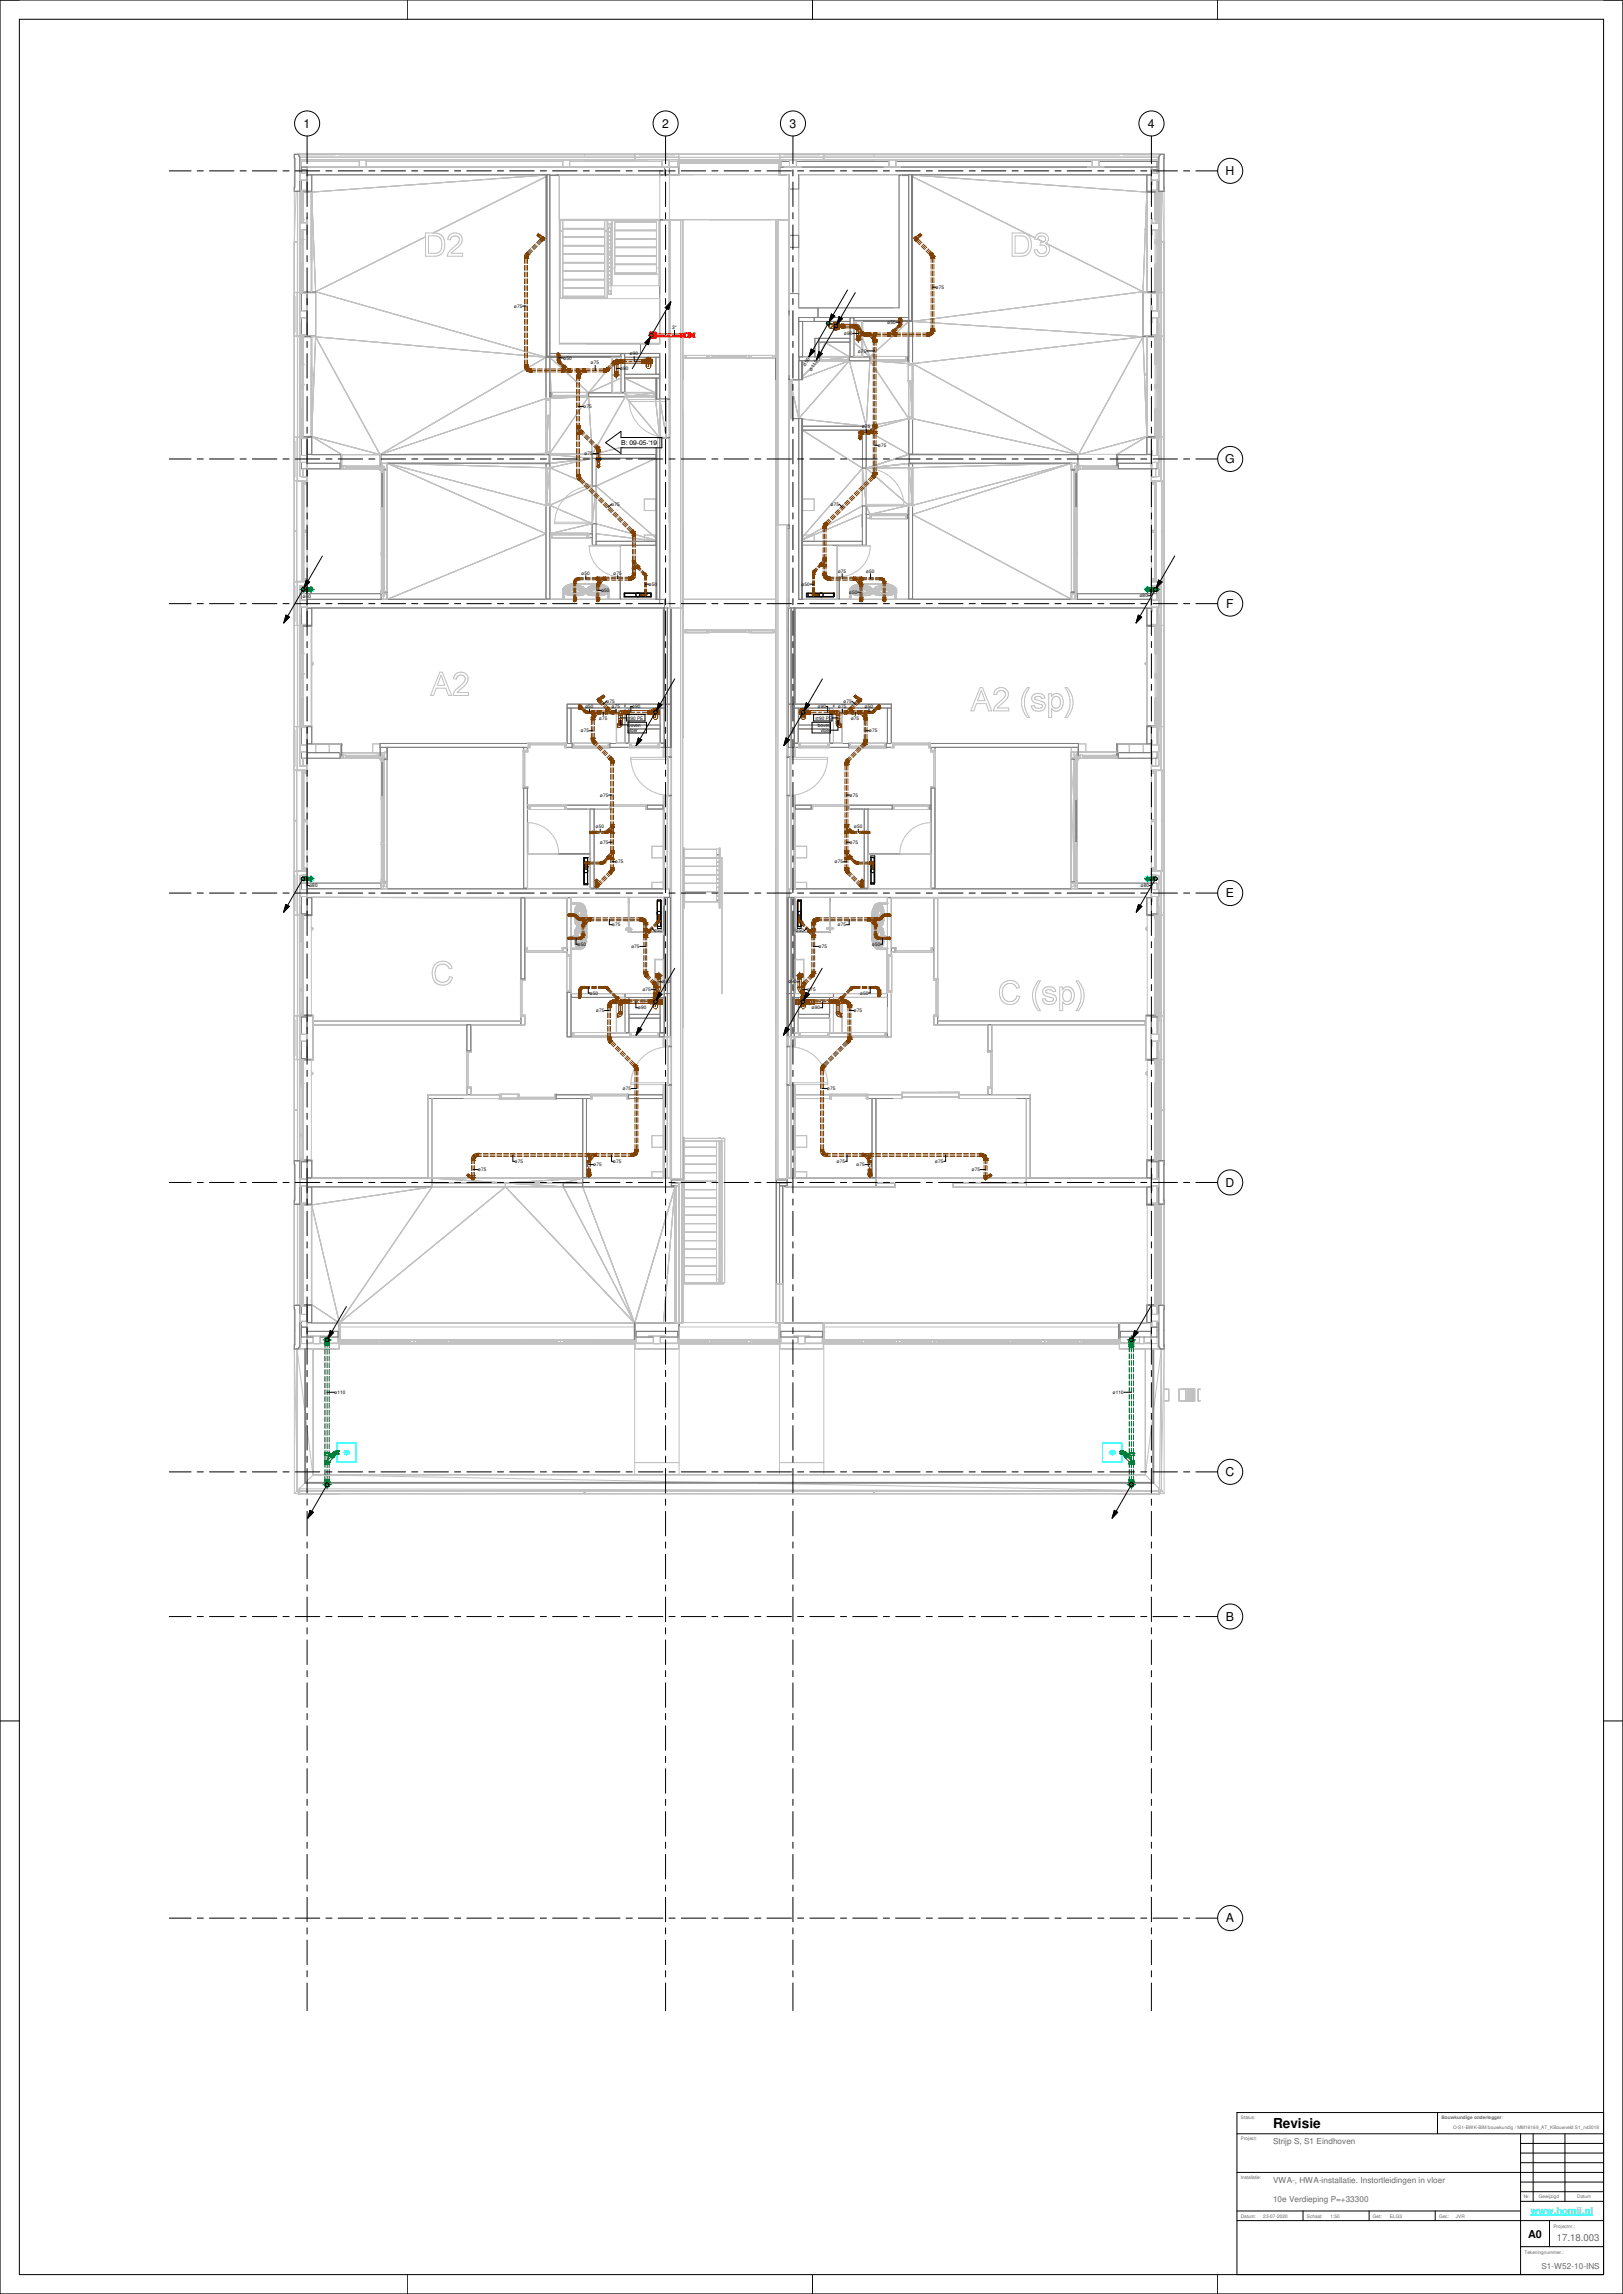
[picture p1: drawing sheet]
<svg xmlns="http://www.w3.org/2000/svg" width="841mm" height="1189mm" viewBox="0 0 841 1189" stroke-linecap="round" stroke-linejoin="round" font-family="sans-serif">
<defs><g id="words">
<text font-size="7.1" x="660" y="1103">Revisie</text>
<g font-size="6.3">
<text x="157" y="66">1</text>
<text x="343" y="66">2</text>
<text x="409" y="66">3</text>
<text x="595" y="66">4</text>
<text x="635" y="91">H</text>
<text x="635" y="240">G</text>
<text x="635" y="315">F</text>
<text x="635" y="465">E</text>
<text x="635" y="615">D</text>
<text x="635" y="765">C</text>
<text x="635" y="840">B</text>
<text x="635" y="996">A</text>
</g>
<text font-size="5.6" x="792" y="1160">A0</text>
<text font-size="5" fill="#666" x="807" y="1161">17.18.003</text>
<text font-size="4.9" fill="#007fff" x="793" y="1147">www.homij.nl</text>
<g font-size="4.2" fill="#666">
<text x="660" y="1111">Strijp S, S1 Eindhoven</text>
<text x="660" y="1131">VWA-, HWA-installatie. Instortleidingen in vloer</text>
<text x="660" y="1141">10e Verdieping P=+33300</text>
<text x="799" y="1176">S1-W52-10-INS</text>
</g>
<g font-size="3.5">
<text x="322" y="231">B: 09</text>
<text x="330" y="231">-</text>
<text x="331" y="231">05</text>
<text x="335" y="231">-</text>
<text x="336" y="231">'19</text>
</g>
<g font-size="2.5">
<text x="485" y="150">ø75</text>
<text x="266" y="159">ø75</text>
<text x="460" y="168">ø50</text>
<text x="348" y="171">3&quot;</text>
<text x="438" y="174">ø90</text>
<text x="326" y="184">ø90</text>
<text x="445" y="183">ø75</text>
<text x="292" y="186">ø50</text>
<text x="306" y="189">ø75</text>
<text x="321" y="192">ø90</text>
<text x="302" y="211">ø75</text>
<text x="447" y="222">ø75</text>
<text x="455" y="232">ø75</text>
<text x="303" y="236">ø75</text>
<text x="317" y="262">ø75</text>
<text x="430" y="262">ø75</text>
<text x="301" y="298">ø50</text>
<text x="318" y="298">ø75</text>
<text x="434" y="297">ø75</text>
<text x="449" y="297">ø50</text>
<text x="336" y="304">ø50</text>
<text x="415" y="304">ø50</text>
<text x="157" y="310">ø80</text>
<text x="312" y="307">ø50</text>
<text x="440" y="308">ø50</text>
<text x="591" y="310">ø80</text>
<text x="314" y="364">ø75</text>
<text x="437" y="364">ø75</text>
<text x="303" y="367">ø50</text>
<text x="317" y="367">ø75</text>
<text x="328" y="367">ø90</text>
<text x="424" y="367">ø90</text>
<text x="434" y="367">ø75</text>
<text x="448" y="367">ø50</text>
<text x="310" y="373">ø75</text>
<text x="441" y="373">ø75</text>
<text x="301" y="380">ø75</text>
<text x="450" y="380">ø75</text>
<text x="311" y="413">ø75</text>
<text x="440" y="413">ø75</text>
<text x="309" y="429">ø50</text>
<text x="443" y="429">ø50</text>
<text x="311" y="437">ø75</text>
<text x="440" y="437">ø75</text>
<text x="319" y="447">ø75</text>
<text x="433" y="447">ø75</text>
<text x="160" y="460">ø80</text>
<text x="591" y="460">ø80</text>
<text x="317" y="480">ø75</text>
<text x="339" y="483">ø50</text>
<text x="412" y="483">ø50</text>
<text x="434" y="480">ø75</text>
<text x="300" y="490">ø50</text>
<text x="327" y="491">ø75</text>
<text x="424" y="491">ø75</text>
<text x="452" y="490">ø50</text>
<text x="343" y="510">ø90</text>
<text x="409" y="510">ø90</text>
<text x="306" y="515">ø50</text>
<text x="333" y="514">ø75</text>
<text x="418" y="514">ø75</text>
<text x="446" y="515">ø50</text>
<text x="309" y="525">ø75</text>
<text x="331" y="523">ø90</text>
<text x="421" y="523">ø90</text>
<text x="443" y="525">ø75</text>
<text x="323" y="565">ø75</text>
<text x="429" y="565">ø75</text>
<text x="267" y="603">ø75</text>
<text x="308" y="604">ø75</text>
<text x="318" y="603">ø75</text>
<text x="434" y="603">ø75</text>
<text x="444" y="604">ø75</text>
<text x="485" y="603">ø75</text>
<text x="248" y="607">ø75</text>
<text x="504" y="607">ø75</text>
<text x="173" y="722">ø110</text>
<text x="577" y="722">ø110</text>
</g>
<g font-size="2.5" fill="#666">
<text x="643" y="1098">Status:</text>
<text x="747" y="1098">Bouwkundige onderlegger:</text>
<text x="753" y="1103">O-S1-BWK-BIM bouwkundig / MM16169_AT_KBouwveld S1_rvt2018</text>
<text x="643" y="1109">Project:</text>
<text x="643" y="1129">Installatie:</text>
<text x="797" y="1139">Gewijzigd</text>
<text x="817" y="1139">Datum</text>
<text x="643" y="1150">Datum:</text>
<text x="655" y="1149">23-07-2020</text>
<text x="677" y="1150">Schaal:</text>
<text x="689" y="1149">1:50</text>
<text x="711" y="1150">Get:</text>
<text x="720" y="1149">ELG3</text>
<text x="746" y="1150">Gec:</text>
<text x="754" y="1149">JVR</text>
<text x="805" y="1155">Projectnr.:</text>
<text x="790" y="1168">Tekeningnummer.:</text>
</g>
<g font-size="2.4">
<text x="417" y="190" transform="rotate(-60 417 190)">⌀50</text>
<text x="421" y="193" transform="rotate(-60 421 193)">⌀110</text>
<text x="325" y="373">⌀90 PE</text>
<text x="325" y="377">boven</text>
<text x="422" y="373">⌀90 PE</text>
<text x="424" y="377">boven</text>
<text x="325" y="379">vloer</text>
<text x="425" y="379">vloer</text>
</g>
<text font-size="2.4" fill="#666" x="790" y="1139">Nr.</text>
</g></defs>
<g fill="none" stroke="#c1c1c1" stroke-width=".52">
<path d="M155 80h-2v45M155 80h.1M155 80h446M155 80l1 2M601 80l-1 2M601 80h.1M601 80h2v45M153 82h.1M153 97h.1M153 82v15M153 99v26M154 99v26"/>
<path d="M154 99h.1M155 80v2M155 99h.1M155 82v17h-2M155 82h.1M155 82v1v-1M156 82v1h30M157 100v13M159 91h124M159 99h.1M162 100v19M162 91v9"/>
<path d="M186 84h-30v3h195v-3h-4M190 84h102M190 83h102M283 92l-59 29M283 91l-121 9M285 91h57M290 91v61M295 84h48M295 83h41M329 82h.1M343 91h17M352 87h.1"/>
<path d="M352 82h52M352 82h.1M352 83h.1M352 85v6M403 91h4M404 85v6M404 82h.1M404 83h3M409 84h-4v3h-1M413 84h48M415 83h46M427 82h.1"/>
<path d="M464 83h102M464 84h102M467 91h.1M473 92l63 31M473 91l121 9M473 91h124M570 84h30v3M594 100v19M594 91v9M597 99h.1M599 100v13M600 82v1h-30"/>
<path d="M600 82v1M600 82h.1M600 82v17h3M601 99h.1M602 99v26M602 99l1 26M603 82v15M603 97h.1M603 82h.1M154 116v9M162 119l2 32M290 114h52v38"/>
<path d="M290 114h25v41h-25zM290 120h2M290 119h2M292 119h21M292 114v41M292 118h21M313 120h2M313 114v41M313 119h2M315 116h2v37h-2zM317 116l-2 2h2M317 114h25v34h-25z"/>
<path d="M319 115h21M319 114v28M319 120h21M319 119h21M340 114v28M343 114h4v157M354 114h48M594 119l-2 32M597 116h3v3h-3M597 116v-3v9v-3M602 116v9M153 125h1"/>
<path d="M157 138v13M221 121h4a6 6 0 0 1 6 6 6 6 0 0 1-6 6h-4zM221 123l-57 28M226 122h-4v9h3a5 5 0 0 0 4-3 5 5 0 0 0-1-5l-2-1M235 122l-1 1v1h-2a4 4 0 0 1 6-3 4 4 0 0 1 0 7l-4 3h6v2h-8l1-3 4-4M235 122h1M236 122a2.1 2.1 0 0 1 2 2 2.1 2.1 0 0 1-1 2M292 136h21M292 132h21M292 127h21M292 123h21M317 136h.1"/>
<path d="M317 134v2M317 139h2M319 124h21M319 133h21M319 137h21M319 128h21M340 139h2M340 137h-21M340 133h-21M340 128h-21M409 122v6M524 121h5a6 6 0 0 1 6 6 6 6 0 0 1-6 6h-5z"/>
<path d="M530 122l2 2M530 122h-4v9h3a5 5 0 0 0 4-2 5 5 0 0 0-1-5M538 124l3 1M542 126l50 25M543 122v3l-1 1a4 4 0 0 1 0 7 4 4 0 0 1-6-3l1-1a2.4 2.4 0 0 0 3 3 2.4 2.4 0 0 0 2-3 2.4 2.4 0 0 0-3-2v-1a1.9 1.9 0 0 0 3-2 1.9 1.9 0 0 0-2-2 1.9 1.9 0 0 0-2 1v1h-2v-1M543 122a4 4 0 0 0-4-1 4 4 0 0 0-3 2M599 138v13M602 125h1M154 152v-27h-1v150h1M154 152h.1M155 152h.1M159 152h5"/>
<path d="M159 151v23M164 151l119 34M164 151v24M290 155h52v23h-52zM292 141h21M292 145h21M292 154h21M292 149h21M292 140h21M315 152h2M315 151h2M315 148v3h2"/>
<path d="M319 142h21M319 141h21M319 142h.1M340 142h.1M409 152v9M414 152v-61h52v69M414 160h49M592 151l-119 16M592 152h5M592 151v24M597 151v23M600 152h.1"/>
<path d="M601 152h.1M602 152v-27h1v150h-1M154 174v53M154 174h.1M155 167v7M157 175v13M159 174h5M164 175l119 10M164 175l-2 51M164 175l33 61M304 178h38M409 163v32"/>
<path d="M416 167v18M422 167h18v8h-18v10M428 177l-4 1 1 7M428 177l-3 8M428 177l12 8M440 177v8M440 177h-16v8h28M440 165h2M442 177l5 4M443 167l4 8M471 167v18h-1M471 167l-20 18"/>
<path d="M471 167l-1 18M473 167l119 8M473 167v22M592 175l-33 60M592 175l2 51M592 175l-119 13M592 174h5M599 175v13M600 161v4M600 167v7M601 174h.1M602 174v53"/>
<path d="M283 185l-86 51M283 185v22M285 185l20 19M285 185v21M285 185v19h1M317 189l-12 15M317 185v18M320 185l-3 3M322 196l-5 2M324 183h-2M324 196v8M324 196l15 7"/>
<path d="M324 196h16v7h-16M324 196v7M324 196l16 8M324 185h16v9h-16zM342 194v2M402 184v-70h-48v70h48M409 198h.1M409 198v18h2M409 198h2M409 198v-1v1M410 197v1M410 197h.1"/>
<path d="M414 185v2M416 187h.1M416 187v2M416 187h8M424 187h27M424 187h.1M424 185h16M425 187l-9 8 8-8M425 187h-1M425 185v2M440 187l-24 9M440 187l-26 30"/>
<path d="M440 187l9 34M440 185l-15 2M440 185v2M440 185h2M440 185h.1M442 185h-2M442 185h5M447 185v-18h-5v18M447 185h.1M447 185h4M451 185l-4-4 4 4M451 185l-4-9 4 9"/>
<path d="M451 187l-2 34M451 187l20 30M451 185v2M470 187h1v2M470 185l1 3M470 187l1 1M471 188l-18-1 18 1M471 197v70h-1M471 188h2M471 188v1M472 197l1 20M472 198v10"/>
<path d="M473 188l86 48M473 197v38l-2 1M157 213v13M283 215v20l24 3M284 215l-1 20M285 207h-2l-86 29M285 207h.1M285 215v62M285 206h.1M286 205l-1 1M286 206h-1v1M301 206l-16 1"/>
<path d="M304 206h36M305 206l-20 29M305 204h-1h36M305 204v2M305 206l2 30M305 203l12-5-12 6M317 203l-12 1M317 203h.1M322 203v-18h-5v18M322 203h-5M322 203h2M322 203l2 1"/>
<path d="M324 203v1M324 204v2M324 206l-17 30M324 206l18 21M339 204l-10 1M340 204v2M340 204l-16 2M340 206l2 21M340 206h.1M340 203v-1v2M342 207v20M342 207l3 20"/>
<path d="M342 207h3v20M409 217h.1M409 216h.1M409 217h5M409 216v1M410 216v1M410 217l1-20h-2h5v20M410 217h-1v55M411 202l3 15M416 217l33 4M471 217l-22 6M471 217l-22 4"/>
<path d="M471 217h2M473 217l86 19M599 213v13M154 226v1M155 227v1M159 226v1M161 223v1M162 226l15 10M162 226v10h178M162 226l35 10M197 236h.1M283 235l-86 1"/>
<path d="M283 235h2M285 235l22 1M307 236v2M307 238l-22 2M307 238l-22 4M307 238v14M307 236h-110M309 238h31l-31 14M340 227l-33 9M342 227h3M416 221h33M447 223h-31l31 20"/>
<path d="M449 221v46h2M449 223l22 12M471 236l-22 7M471 236h88M471 235l88 1M471 235l-22 8M559 236h.1M579 236l15-10v10zM594 226l-35 9M595 223l-1 1M597 226v1M600 227v1"/>
<path d="M601 226v1M154 249h.1M155 243v4h2M155 249h.1M157 247h.1M159 249h.1M159 247h-2M164 243h.1M171 243h.1M176 240h1v1M176 240h1M176 243h-17"/>
<path d="M197 243h.1M197 241v-1h4v3M197 243v1M197 240h.1M197 240h1v3h-1M198 244h1M198 245h.1M198 245v18M199 244l1-1h-2v1M201 240l82 22M201 240l82 37-82 34M201 240l84 2"/>
<path d="M201 240v71M201 240h84M201 240h82M283 240v71M285 240h-2M285 242l22 10M285 242l-2 20M307 252v25h-3M307 252l-22 10M307 252h2M309 252v19M309 252l31 27"/>
<path d="M309 252l-2 19M334 259h6v6h-6zM416 259h6v6h-6zM447 243l-31 35M447 243v19M447 243l2 19M447 243h2M449 243l22 19M471 240h88v1M471 240l-22 3M471 240h2v71M471 242l2 20"/>
<path d="M471 242l-22 1M555 240l-84 2M555 240l-82 22M555 240l-82 27 82 43M555 240v3M557 244h1M557 244h.1M557 243h.1M557 243h-1h2v1M557 243v1M557 245h.1M557 245v18"/>
<path d="M557 245h1M558 245h.1M558 245v18h-1M559 240h-1v3h1M559 243v1M559 240h.1M559 243h.1M579 240h1M580 240h-1v1M580 243h17M585 243h.1M592 243h.1"/>
<path d="M597 249h.1M597 243h.1M600 243v4h-3M600 249h.1M601 249h.1M602 249h.1M154 275h-1v150h1M283 262h2M285 277h1M285 262l22 9M285 279v31h-2M285 277h.1"/>
<path d="M305 279h2M307 271l-22 6M307 271h2M309 280v-3l31 3v-3h-6v4M309 271l31 9M409 274v41M447 273v-6l-31 13v-3h6v4M447 262l-31 17M447 262h2M449 269h2M449 262l2 4M449 262l2 5"/>
<path d="M451 267h.1M451 266v1M471 269v41h2M471 262l-1 4M471 262l-19 4M471 262h-22M471 262h2M471 262l-1 5M602 275h1v150h-1M307 283h33M309 281h31M322 283v28"/>
<path d="M416 283h33M416 281h31M434 283v28M154 301v1M155 318v6M155 301v1M159 307v1M159 301v1M159 304h-4v7M198 307h1M198 307v2M199 308v2h-1"/>
<path d="M199 307h1v1h-2M201 307v4h-3M201 311h91M292 306h.1M292 306h4M292 305h.1M292 305v1M292 305v1v-1M292 305h1M292 305l1 1v-1M293 305h-1M293 305h.1"/>
<path d="M293 304h.1M293 304l-1 1M293 305v1M293 306h.1M293 304v1M293 306h1M293 305h1M293 303h.1M293 303h1M293 303v1M293 305l1 1M294 305h.1"/>
<path d="M294 303v1M294 303l-1 1M294 304h.1M294 306h.1M294 304h-1M294 305h-1M294 305v1M294 304l-1 1M294 304v1M294 304l1 1M294 306h1M294 305h1"/>
<path d="M295 306h.1M295 305h.1M295 305h-1M295 305v1M295 305l-1 1M295 306h1M295 303h.1M296 306h.1M296 303h.1M296 303h-3M296 303h-2M296 303l-2 1"/>
<path d="M296 303h2h-2M296 303h2l-2 1M296 303v1M296 304h.1M296 304h-2M296 304l2-1-2 1M296 304h2h-2M296 304l-1 1M296 304l-2 1M296 304h2l-2 1M296 304v1M296 305h.1"/>
<path d="M296 305h-1M296 305h1M296 305l-1 1M297 305v1M297 305l-1 1M297 305l-2 1M297 305h1l-1 1M297 306h.1M297 306h-1M297 303h.1M298 302h.1M298 302v4h-1"/>
<path d="M298 302l-2 1M298 303h-2M298 303h.1M298 305h-1M298 305h-2M298 305l-1 1M309 303l2 1M309 303h2M309 302h.1M309 302v4h1M309 302l2 1M309 303h.1"/>
<path d="M309 305h2M309 305l1 1M310 303h.1M310 306h2M310 306h.1M311 305l-1 1M311 305l1 1M311 305h-2l1 1M311 305h.1M311 305h1M311 304h-2l2 1M311 304v1"/>
<path d="M311 304l1 1M311 304h-2h2M311 304h.1M311 304l2 1M311 304h2M311 304l-2-1 2 1M311 303l2 1M311 303v1M311 303h.1M311 303l3 1M311 303h3M311 303h-2h2"/>
<path d="M312 306h4M312 306h.1M312 303h.1M312 305v1M312 305h.1M312 305h1M312 305l1 1M313 306h-1M313 306h.1M313 305h-1M313 305v1M313 305h.1"/>
<path d="M313 304v1M313 304h.1M313 304l1 1M313 305h1M313 305l1 1M313 304h1M314 304h.1M314 306h-1M314 305h-1M314 305h.1M314 303h.1M314 303v1"/>
<path d="M314 303l-1 1M314 305v1M314 306h.1M314 304v1M314 304l1 1M314 305h1M315 305h.1M315 305h-1M315 305l-1 1v-1M315 305v1M315 306h.1M315 305v1v-1"/>
<path d="M315 305l1 1M316 311h24M347 311h.1M348 315v11M354 311h48M408 311h1M408 315v11M416 311h24M440 306h4M441 305h.1M441 305l-1 1M441 305v1v-1"/>
<path d="M441 306h.1M441 305v1M441 305v1l1-1M441 305h1M442 304h.1M442 304l-1 1M442 305h.1M442 305v1M442 306h.1M442 305v1v-1M442 304v1M442 305h1"/>
<path d="M442 303h.1M442 303v1M442 306h1M442 304h1M443 305h.1M443 305h-1M443 304h.1M443 304h-1M443 305v1M443 305l-1 1M443 304l-1 1M443 306h.1"/>
<path d="M443 304v1M443 306h1M443 305h1M444 305h.1M444 305h-1M444 305v1M444 305l-1 1M444 306h.1M444 303h.1M444 303h-2M444 303l-2 1M445 303h2h-2"/>
<path d="M445 303h.1M445 303l-3 1M445 303l-2 1M445 303h2l-2 1M445 304l2-1-2 1M445 303v1M445 304h.1M445 304h-2M445 304l-2 1M445 304h2h-2M445 304l-1 1M445 304h2l-2 1"/>
<path d="M445 304v1M445 305h.1M445 305h-1M445 305l-1 1M445 305l1 1M445 305h2l-1 1M446 306h.1M446 306h-2M446 303h.1M447 303h-2M447 303h.1M447 302h.1"/>
<path d="M447 302v4h-1M447 302l-2 1M447 302l-3 1M447 305h-2M447 305l-1 1M458 303h2M458 302h.1M458 302v4h1M458 302l2 1M458 303h.1M458 305h1M458 305h2"/>
<path d="M458 305l1 1M459 303h.1M459 306h1M459 306h.1M459 305l1 1M459 305v1M459 305l2 1M459 305h-1l1 1M460 305l1 1M460 305h-1M460 305h1M460 305h.1"/>
<path d="M460 304h-2l2 1M460 304v1M460 304l1 1M460 304h-2h2M460 304h.1M460 304l2 1M460 304h2M460 304l-2-1 2 1M460 303h-2l2 1M460 303l2 1M460 303v1M460 303h.1"/>
<path d="M460 303h2M460 303h-2h2M460 306h4M460 306h.1M461 306h-1M461 306h.1M461 303h.1M461 305v1M461 305h.1M461 305h1M461 305l1 1M462 306h-1"/>
<path d="M462 306h.1M462 305v1M462 305h.1M462 305h-1M462 304l-1 1M462 304v1M462 304h.1M462 304l1 1M462 304h1M462 305h1M462 303v1M462 303h.1"/>
<path d="M462 303l1 1M462 305l1 1M463 305h.1M463 305h-1M463 306h-1M463 305v1M463 304h.1M463 304v1M463 306h.1M463 304l1 1M463 305h1M464 305h.1"/>
<path d="M464 305h-1M464 305l-1 1v-1M464 305v1M464 306h.1M464 305v1v-1M464 311h91M555 307v4h3M557 307h1M557 307h.1M557 307h-1v1h2M557 308v2h1M558 307v2"/>
<path d="M597 307v1M597 301v1M597 304h3v7M600 318v6M600 301v1M601 301v1M602 301v1M154 324v53M154 324h.1M157 325v13M159 324h.1M162 325v-10h182v50h-20v20"/>
<path d="M348 328v51M408 328v51M594 325v-10h-182v50h20v20M597 324h.1M599 325v13M601 324h.1M602 324v53M228 348h1l5 12h-2l-1-3h-5l-1 3h-2zM229 350l1 5h-3zM241 353l-5 5-1 2h8v-1h-6l2-2a5 5 0 0 0 3-7 4 4 0 0 0-4-2 4 4 0 0 0-3 4h2a2.2 2.2 0 0 1 2-2 2.2 2.2 0 0 1 2 3M508 356h1l5 12h-2l-1-3h-5l-1 3h-2zM509 358l1 5h-3z"/>
<path d="M552 356a4 4 0 0 1 3 3 11 11 0 0 1-2 13h-1a13 13 0 0 0 0-16zM154 376v1M155 377v2M157 363v13h4M158 376h3M159 376v1M162 376v10M319 367v18h7M324 367v-2h-30v20M324 367h-28v18M326 367h16v9h-16zM414 367h16v9h-16z"/>
<path d="M432 367h28v18M432 367v-2h30v20M436 367v18h-6v-7h-16v7M519 365l-2 2h6v1h-8l2-3a6 6 0 0 0 4-6 2.3 2.3 0 0 0-2-1 2.3 2.3 0 0 0-2 2h-2a4 4 0 0 1 6-3 4 4 0 0 1 0 7l-2 1M531 363v3l1 4M531 363l2-7h-1a11 11 0 0 0 0 16h1l-1-2M535 360a4 4 0 0 1 6 2h-1a1.8 1.8 0 0 0-2-1 1.8 1.8 0 0 0-2 1l4 2a2.7 2.7 0 0 1 1 3 2.7 2.7 0 0 1-3 2 3 3 0 0 1-4-3h2a2.2 2.2 0 0 0 2 1 2.2 2.2 0 0 0 2-1v-1a5 5 0 0 1-5-3zM540 366h.1M545 360v1v-1h-2v12h2v-5a3 3 0 0 0 3 1 3 3 0 0 0 2-2M546 361a3 3 0 0 0-1 4 3 3 0 0 0 3 2l1-2M546 361a2.5 2.5 0 0 1 3 1 2.5 2.5 0 0 1 0 3M550 360a3 3 0 0 0-5 0"/>
<path d="M550 360a6 6 0 0 1 1 6M594 376v10M597 376v1M599 363v13M600 377v2M601 376v1M154 399h.1M155 399h.1M155 394v3h2M157 399h.1M157 399v52M157 399v53"/>
<path d="M157 393v4M157 397h.1M157 397h2M159 399h-5v52h5M159 390h38M159 400h-1v1h1M159 393h.1M164 386v4M164 390h.1M164 393h.1M171 386v4M171 390h.1"/>
<path d="M171 393h.1M177 386v4M177 386h-18v4M177 391v2M177 392v-2h-1v3M193 390h.1M197 393v1h1M197 393h.1M197 391v2M197 386h-4v4M197 392v-2h1l-1 3M197 387v1"/>
<path d="M197 393v1M197 390h4h-2M198 393h2h-1M198 394h1M198 390h.1M198 393h-39v65h41v-1h-1M198 393v67h1v-2M198 393h-1M198 392h1v2M198 395v18zM199 390h-1M201 390v3"/>
<path d="M201 390h-2M201 387h-4v-2h77l-1 4h-2v-2h-70M201 390v71h105M293 385v2h4v-2M316 385h10v2h-10zM326 385v-7h16v7h2h-2v2h2v5h2v20h-2v49h-38v-42M327 385h14M414 385h-2h2v2h-2v5h-3v20h3v49h38v-42M415 385h14M430 385h10v2h-10zM459 385v2h3v-2M482 385h77v2h-75v2h-2z"/>
<path d="M555 390h24M555 387v74v-74M555 394h3M556 390v3M556 390h3M556 393h.1M557 394v63l-2-44zM557 394h.1M557 393h.1M558 392h-1v2M558 393h39M558 393h1"/>
<path d="M558 393v67h-1v-2M558 393h-2h1M559 387v1M559 393v1M559 393h.1M559 386h4v4M559 391v2M559 392v-2h-1v3M560 391v2M561 393h.1M561 393h15M561 393v-2h-2v3h-1"/>
<path d="M561 392h.1M561 392h15M576 393v-2h3v2M576 393h.1M576 392h.1M578 391v2M579 392v-2h1v3M579 386h18v4M579 390h18M579 386v4M585 386v4M585 390h.1"/>
<path d="M585 393h.1M592 393h.1M592 386v4M592 390h.1M597 393v65h-41v-1h1M597 393h.1M597 399h5M599 399h.1M599 393v4M599 397h-2M599 399v52M600 399h.1"/>
<path d="M600 394v3h-1M601 399h.1M602 399h.1M602 399v52M274 419l-1 24h33M274 417h-1v-9h-2v52l2 1M293 417h23v2M294 419h10M308 419v41h-2M335 417h9v2h-9zM348 412h.1M408 412h.1"/>
<path d="M412 417h8v2h-8zM448 419v41h2M463 417h-23v2h7M481 417h1v-9h2v52l-2 1M482 419v24h-32M557 414h.1M557 414h1M557 414v23M558 414h.1M558 414v23M154 425h-1v150h1M159 425h-1v1h1"/>
<path d="M344 439h-6v6h6M354 440h1v31h-1zM373 440v31zM373 440h-2v4h2M412 439h6v6h-6M557 437h.1M557 437h1M558 437h.1M602 425h1v150h-1M154 451v1M155 451v1M157 451h.1"/>
<path d="M157 454h-2v4M157 454h1v4M159 454h-2M159 450h-1v1h1M198 457h1M199 457v2h-1M201 457v4M306 447v14M344 457h.1M344 457h-6v4M348 441h.1M354 445h20v70v-70"/>
<path d="M354 445h.1M355 440h16M355 449h18M355 453h18M355 458h18M371 453v2h2M371 449v2h2M371 458v2h2M371 445v2h2M373 456h-2v2h2M373 447h-2v2h2M373 451h-2v2h2"/>
<path d="M373 460h-2v6h2M412 457h6v4M555 457h3M556 458v1M556 457h.1M557 457h.1M557 457v2h1M597 451h5M597 454h2M599 451v1M599 454h1v4M599 454h-1v4"/>
<path d="M599 451h.1M600 451v1M601 451v1M602 451v1M602 451h.1M154 474h.1M155 475h2M155 469v6M155 474v53M156 474h.1M156 474h-2v52h2M156 475v12"/>
<path d="M156 476h.1M156 476v10M156 476h1M156 461h-1v4h1M157 476v10M157 476h.1M157 476v11M157 475h-2M158 474h4M159 474h.1M159 474h-2v2h-1M159 474h-3v1"/>
<path d="M162 474h.1M162 465v9M198 461h1M294 465v26h-2M296 465v3M296 465h30M300 469h1M300 472l1 1M300 468h.1M300 468v4M300 468h1M300 469h.1"/>
<path d="M300 472h.1M301 472h.1M301 472h-1M301 472v1M301 471v1M301 471h.1M301 471l-1 1M301 470v1M301 472l1 1M301 470h.1M301 473v2M301 470h-1h1"/>
<path d="M301 470h1M301 473h.1M301 469v1M301 469h-1l1 1M301 469l1 1M301 475h3M301 469h.1M301 469h1M301 469h-1M301 471h1M301 468h-1l1 1M301 468l1 1"/>
<path d="M301 469h-1h1M301 468h.1M301 468v1M301 468h-1h1M301 470l1 1M301 473v2v-2M301 471l1 2M302 470h.1M302 470h-1M302 471h-1M302 471v2M302 471h.1"/>
<path d="M302 473v2l-1-2M302 473h-1M302 470v1M302 469h.1M302 469v1M302 469h-1M302 471l1 2M302 473v2v-2M302 473h.1M302 469h1M302 470h1M302 471l1 1"/>
<path d="M302 473l1 2-1-2M302 469l1 1M303 469h.1M303 469v1M303 469h-1M303 473v2l-1-2M303 473h-1M303 470h.1M303 470v2M303 470l-1 1M303 473v2v-2M303 473h.1"/>
<path d="M303 470l1 2M303 472v1M303 472v3v-2M303 472h.1M303 472l1 3M303 474h.1M304 472h-1M304 472v3l-1-3M304 475h.1M304 472v3M304 472h.1M326 465h18v18h-18z"/>
<path d="M348 465v65M354 463h1M355 463h.1M355 467h18M355 462h18M371 462h2M371 464h2M373 463h.1M408 465v65M412 465h18v18h-18zM430 465h30M450 461h105"/>
<path d="M452 475h3M452 472h.1M452 472v3M452 475h.1M452 472v3v-3M452 474h.1M452 472h1M453 472h.1M453 470h.1M453 470l-1 2M453 472v3v-2M453 472l-1 3"/>
<path d="M453 472v1M453 473h.1M453 473v2v-2M453 470v1M453 469h.1M453 469v1M453 473h1M453 473v2l1-2M453 471h1M453 471v1M453 471l-1 1M453 469l1 1"/>
<path d="M454 470h.1M454 470h-1M454 471l-1 2M454 471l-1 1M454 473h.1M454 473v2v-2M454 470l-1 1M454 471h.1M454 469h.1M454 469h-1M454 470v1M454 469v1"/>
<path d="M454 469l-1 1M454 469h1M454 471v2M454 471h1M454 470h1M454 471l1 1M454 473h1M454 473v2l1-2M455 468v1M455 468l-1 1M455 470v1M455 470l-1 1"/>
<path d="M455 470h.1M455 470h-1M455 468h.1M455 471h.1M455 471h-1M455 472h.1M455 472l-1 1M455 469h.1M455 469h-1M455 471v1M455 469l-1 1M455 469v1"/>
<path d="M455 473h.1M455 473v2M455 472l-1 3v-2M455 472v1M455 468v4M460 465v3M462 465v26h2M556 461h.1M556 461h2M594 474h.1M594 474h4M594 465v9"/>
<path d="M597 474h.1M597 474h3v1M597 474h2v2h1M599 475h2M599 475h1M599 476h.1M599 476v11M599 476h1M599 476v10M600 476h.1M600 476v10M600 475v12"/>
<path d="M600 474h.1M600 474h2v52h-2M600 474l1 53M600 469v6M601 474h.1M155 487h2M155 488h2M155 487v1M156 486h1v40h2v1M156 488v25M157 486v1M161 480l1 1-1 1"/>
<path d="M226 500a5 5 0 0 1 8 2h-1a4 4 0 0 0-5-2 4 4 0 0 0-3 4 4 4 0 0 0 3 5 4 4 0 0 0 5-3l1 1a5 5 0 0 1-6 3 5 5 0 0 1-4-7zM272 491v-26h-2v42M272 493v14M292 493h2v2M296 492v3M300 492h.1M300 488h1M300 488v4M300 488h.1M300 488l1 1M300 491h1M300 491h.1"/>
<path d="M301 488v1M301 488h.1M301 489h.1M301 489v1M301 490h.1M301 487l-1 1M301 487h.1M301 490h-1h1M301 490h-1l1 1M301 490v1M301 491h-1M301 491h.1"/>
<path d="M301 487v-1v1M301 487v1M301 486h3M301 491h-1h1M301 491h1M301 486v1M301 489l1 1M301 491v1M301 491l-1 1M301 492h-1M301 492h-1h1M301 492h.1"/>
<path d="M301 487h1M301 487l1-1v1M301 489h1M302 491h-1M302 491h.1M302 489h.1M302 489h-1M302 490h-1M302 490h.1M302 487v-1v1M302 487l-1 1M302 487l-1 2"/>
<path d="M302 487h.1M302 491l-1 1M302 489v1M302 490l-1 1M302 490v1M302 487l1-1-1 1M302 487v2M302 490h1M302 487l1 1M302 487l1-1v2M302 491h1M303 491h.1"/>
<path d="M303 491h-1M303 488h.1M303 488l-1 1M303 490h.1M303 490h-1M303 490l-1 1M303 488l-1 2M303 490v1M303 486v2M303 488v2M303 488h1M303 486h.1"/>
<path d="M304 486l-1 2M304 488l-1 2M304 486h.1M304 488h.1M304 486v2M324 482h3M324 482h.1M324 482h1M324 481v1M324 481h.1M324 481h1M325 482h.1"/>
<path d="M325 481h.1M325 481h-1M325 481l-1 1M325 481v1M325 482h1M325 481h1M326 482h-1M326 481h-1M326 481l-1 1M326 481v1M326 481h.1M326 482h.1"/>
<path d="M326 481h1M326 482h1M327 482h-1M327 481h.1M327 481v1M327 481h-1M327 482h.1M344 483v14M412 497h5v18M412 497h4M412 483v32M416 497v18"/>
<path d="M429 481h.1M429 481h3M429 481v1M429 482h.1M429 481h2M429 481h1M429 481l1 1M430 481l-1 1M430 482h1M430 482h-1M430 481v1M430 481h.1"/>
<path d="M430 481h-1M430 481v1zM430 482h.1M430 481h1M430 481l1 1M431 481v1M431 482h.1M431 481h-1M431 481h.1M431 482h1M431 481h1M432 481v1"/>
<path d="M432 481h.1M432 481h-1M432 482h-1M432 481l-1 1M452 486h3M452 486v2M452 488h.1M452 488l1 2M452 486h.1M452 488v-2v2M452 486l1 2M453 486v2"/>
<path d="M453 488h.1M453 490h.1M453 490v1M453 488v2M453 488h-1M453 488l1 1M453 490l1 1M453 490h1M453 488v-2v2M453 491h.1M453 491l1 1M453 491h1"/>
<path d="M453 487l1 2M453 487v1M453 487v-1v2M454 491h.1M454 491h-1M454 490v1M454 489l-1 1M454 489v1M454 487l-1-1v1M454 487v2M454 487h-1M454 489h.1"/>
<path d="M454 490h.1M454 492h1M454 491v1M454 491l1 1M454 487v-1v1M454 487l1 2M454 487h.1M454 491h1M454 490h1M454 487v-1l1 2M454 487l1 1M454 489h1"/>
<path d="M454 490l1 1M455 490h.1M455 490h-1M455 489h.1M455 489h-1M455 492h.1M455 491v1M455 489v1M455 489l-1 1M455 491h.1M455 486v1M455 491h-1"/>
<path d="M455 487l-1-1v1M455 487v1M455 487h-1M455 490v1M455 488v1M455 487h.1M455 488h.1M455 488v4M460 492v3M464 493h-2v2M484 491v-26h2v42M484 493v14"/>
<path d="M594 480v1v1M599 486h1M599 486v1M599 487h2M599 486v40h-2v1M599 488h2M599 488v25M600 488v25M600 487v1M155 514h2M155 513h2M155 513v1"/>
<path d="M156 514v11M294 515v22h2M296 515v20M296 515h48M296 515v2h28v18M319 517v18M326 517h16v9h-16zM339 515v-18h5v18M412 515h48M414 517h16v9h-16zM436 517v18M460 515h.1"/>
<path d="M460 517h-28v18M462 515v22h-2M519 510a5 5 0 0 1 9 2h-1a4 4 0 0 0-5-2 4 4 0 0 0-3 4 4 4 0 0 0 3 5 4 4 0 0 0 5-3l1 1a5 5 0 0 1-6 3 5 5 0 0 1-4-7zM538 508h1a13 13 0 0 0 0 16h-1a11 11 0 0 1 0-16zM541 512a4 4 0 0 1 6 2h-1a1.8 1.8 0 0 0-2-1 1.8 1.8 0 0 0-2 1l4 2a2.7 2.7 0 0 1 1 3 2.7 2.7 0 0 1-3 2 3 3 0 0 1-4-3h2a2.2 2.2 0 0 0 2 1 2.2 2.2 0 0 0 2-2h-2a2.8 2.8 0 0 1-3-1 2.8 2.8 0 0 1 0-4zM549 512h2v1a3 3 0 0 1 4-1 3 3 0 0 1 2 4 4 4 0 0 1-2 4 4 4 0 0 1-4-1v5h-2zM551 514a2.4 2.4 0 0 1 4-1 2.4 2.4 0 0 1 0 4 2.4 2.4 0 0 1-3 2 2.4 2.4 0 0 1-1-4zM558 508a4 4 0 0 1 3 3 11 11 0 0 1-2 13h-1a13 13 0 0 0 0-16zM599 514h2M599 513h2M599 514v11M600 514v11"/>
<path d="M600 513v1M154 526v1M155 525h2M155 525v5M155 526h2M156 526h.1M156 526h1M156 526v1h3M158 526h4M159 526v23M159 527h3M162 526v23"/>
<path d="M270 527v2h-108v2h80v13M272 527v4h-28v13M316 535h10M316 537h10M319 535h7M326 535v-7h16v7h2M326 535h16M342 535h2M342 537h2M348 537h.1M408 530h.1M408 537h.1"/>
<path d="M412 537h2M412 535h2M414 535v-7h16v7h6M414 535h16M430 535h10M430 537h10M460 522v13M484 527v4h28v13M486 527v2h107v2h-79v13M594 526v23M594 527h3M594 526h4"/>
<path d="M597 526v23M599 526h1M599 525h2M600 536v4M600 526v1h-3M600 526h.1M600 525v5M601 526v1M154 549h.1M155 550h2M155 545v5M156 549h.1"/>
<path d="M156 549h-2v53M156 550v12M156 551v10M157 551v10M157 551h-1v10M157 549h-2v53M158 549h4M159 549h-2v2h-1M159 549h3M159 549h-3v1M161 555l1 1-1 1M346 542v20"/>
<path d="M348 542v1M408 542v1M410 542v20M594 549h3M594 549h7v53M594 549v52M594 555v1v1M597 549h3v1M597 549h2v52h-2v1M599 551v10M599 550h2M599 551h1"/>
<path d="M599 550h1M599 551h1v10M600 550v12M600 549h.1M600 549h2v53M600 545v5M601 549h.1M154 575h-1v199M155 562h2M155 563h2M155 562v1M156 561h1v40h2v1"/>
<path d="M156 563v25M156 563h.1M156 561h.1M157 562h.1M157 561h.1M157 561v1M240 569h19M242 564v3h-20v43h2v-41M244 564v3h15M288 567h18M288 569h8M302 569v41h2v-41h2"/>
<path d="M326 567h18v2h-18M348 562h.1M408 562h.1M430 567h-18v2h18M450 569h2v41h2v-41M450 567h18M468 568v1h-5M497 569h30M512 564v3h-15M514 564v3h20v43h-2v-41M599 562h2M599 561h1"/>
<path d="M599 561v1M599 563h2M599 562h.1M599 561h.1M599 563v25M599 563h1M600 561h.1M600 563v25M600 562v1M602 575h1v199M155 588h2M155 588h.1"/>
<path d="M156 588v12M338 589h6v6h-6zM348 589h.1M354 589v76v-54M354 591h.1M354 590h21v75h-1v-75M354 591h21M355 590h-1v75h19v-74M355 591v74M355 595h16M355 599h16M371 591v74"/>
<path d="M373 590h.1M373 591v74M408 592h.1M412 589h6v6h-6zM599 588h2M599 588v12M600 588v12M600 588h.1M153 602h2M153 604h.1M153 604v18M154 601h2"/>
<path d="M154 601v1M154 602h.1M155 600h2M155 600v25M155 601h2M156 601h.1M156 601h1M156 601v1h3M158 601h4M159 601v1M162 602v8M262 613l30 2"/>
<path d="M262 615l-86 71M262 615l67 71M262 613v2M292 615l37 71M302 611l-10 2v2M302 611v2h-78v-2l38 2M302 611l-40 2M302 615l27 71M344 607h.1M344 607v4h-182M344 607h-6v4M350 615h-188v71"/>
<path d="M350 615l-6 71M350 615l-21 71M350 615v71M353 611v54h22M355 612h16M355 608h16M355 603h16M355 617h16M402 611v54M406 615v71M408 613h-4v82M408 611h-1"/>
<path d="M418 611v-4h-6v4h182M454 611v2h10v2h-57M532 611v2h-38v2h100M594 602v8M594 615v9M597 601v1M599 600h2M599 601h1M600 611h.1M600 615h.1M600 601h-6M600 601v1h-3"/>
<path d="M600 601h.1M600 601h2M600 600v25M600 602h3M601 601v1M603 604v18zM153 624h3M153 622h.1M154 624v52M154 624h.1M155 625h2M155 624v52"/>
<path d="M155 637h2M155 638h2M155 637v1M156 624h.1M156 625v12M156 638v25M157 625h-2M159 624h-2v52h2v1M159 624h.1M159 624h-3v1M162 624l62-9-48 71zM355 634h16"/>
<path d="M355 639h16M355 621h16M355 625h16M355 630h16M594 624h4M597 624h.1M597 624h3v1M597 624h2v52h-2v1M599 625h1M599 625h2M599 637h2M599 638h2"/>
<path d="M599 625v12M599 638v25M600 625v12M600 638v25M600 624h.1M600 637v1M601 624v52M601 624h.1M602 624v52M603 622h.1M603 624h-3M354 660h1"/>
<path d="M355 647h16M355 643h16M355 656h16M355 652h16M373 660h.1M153 679h.1M153 679v18M154 676h.1M155 663h2M155 675h2M155 663h.1M155 675v23"/>
<path d="M155 676h2M156 676h.1M156 676h-3M156 676h1M156 676v1h3M156 663v12M159 676v1M161 674l1 2 14 10M355 661h16M371 663h2M402 665v21M406 665v21"/>
<path d="M406 665h-4v21h25v4h-23v-4M594 677v8M597 676v1M598 676h-4M599 676h1M599 663h2M599 675h2M599 663v12M600 663v12M600 676v1h-3M600 676h.1M600 676h3"/>
<path d="M600 663h.1M600 675v23M601 676h.1M603 679v18M603 678v1M603 678v19M153 697h.1M154 699h-1l1 64M155 699h.1M155 698v-1v2M155 698v1M155 699h19"/>
<path d="M156 698l-1 1M156 699v-3h20v3h-23M156 698h.1M158 699v65M159 693h-3v3M161 696h.1M161 696h1M162 696h.1M162 699v65M164 699h.1M176 686v4h-17M176 697h153v67"/>
<path d="M176 695v-5h-1v6h1M176 686v10M176 694h153v2M177 694v2M177 696h18M177 695h18M195 696h1M195 694v2M196 696h37M196 694v2M197 695h.1M197 694v2"/>
<path d="M197 695h16M213 695h.1M213 694v2M214 694v2M216 695h.1M216 694v2M216 695h16M232 695h.1M232 694v2M233 696h2M233 694v2M234 696h.1"/>
<path d="M234 694v2M235 696h35M235 695h35M235 694v2M270 694v2M270 696h2M271 694v2M272 694v2M272 696h37M273 695h.1M273 694v2M273 695h16"/>
<path d="M289 695h.1M289 694v2M290 694v2M292 695h.1M292 694v2M292 695h16M308 695h.1M308 694v2M309 694v2M309 696h1M310 696h18M310 695h18"/>
<path d="M310 694v2M328 696h1M328 694v2M329 696h1M329 696h.1M329 695h.1M329 694v2h-153h1M329 686v2M329 690h.1M329 690h1v6M329 690v5M329 686v4h23v-4h-193v10"/>
<path d="M330 696h.1M344 686h.1M350 686h.1M350 686h-6M352 696h1M352 686l52-1v11M352 695v-5h-1v6h1M352 694h52M353 696h14M353 695h14M353 694v2M366 696h1"/>
<path d="M366 694v2M367 696h22M367 694v2M368 695h.1M368 695h19M368 694v2M387 695h.1M387 694v2M389 696h1M389 694v2M390 696h13M390 695h13"/>
<path d="M390 694v2M403 694v2M404 694h-52v2M404 688h-52v8h52h-1M404 686v4M404 690h1v6h-1M426 696h.1M426 696h1M427 690h.1M427 695h.1M427 690h-1v6M427 690v5"/>
<path d="M427 686h.1M427 696h.1M427 686h153M427 686v10M427 696v-2h153v2M428 696h-1h153h-1M428 696h18M428 695h18M428 694v2M446 696h1M446 694v2M447 694v2"/>
<path d="M447 696h37M448 695h.1M448 694v2M448 695h16M464 695h.1M464 694v2M465 694v2M467 695h.1M467 695h16M467 694v2M483 695h.1M483 694v2"/>
<path d="M484 696h2M484 694v2M485 694v2M486 694v2M486 696h35M486 695h35M521 696h2M521 694v2M522 696h.1M522 694v2M523 696h37M523 694v2"/>
<path d="M524 695h.1M524 695h16M524 694v2M540 695h.1M540 694v2M541 694v2M543 695h.1M543 694v2M543 695h16M559 695h.1M559 694v2M560 696h1"/>
<path d="M560 694v2M561 696h18M561 695h18M561 694v2M579 694v2M580 696h6M580 695v-5h1v6M580 686v2M580 697h-153v67M594 699v65M594 699h-1v65M594 696h.1"/>
<path d="M594 686h.1M597 690h-17v-4h17v10M597 693h3v3M597 699v69M598 699h5M600 686h.1M600 690h.1M600 697l1 2zM601 699h.1M602 699v74M602 699l-4 31M602 699l-1 73"/>
<path d="M602 699h1l-1 64M603 697h.1M158 731l-4-32v74M158 734l4 30M597 733l-3 31M329 758h23M404 758h23M153 774h2M154 773h448M154 772h.1M154 773l-1 1M154 773h.1"/>
<path d="M154 773h1M154 773l1 1M155 773h.1M155 772l447 1M155 773v1M155 771v1M155 772h.1M155 772v2M155 773v1zM158 769l-4 4M162 764l210 4M162 764h432"/>
<path d="M162 764l-4 4h439M162 764h431M303 773v1h-148M303 773v1h150v-1M352 764v-67h52v67M393 769l209 4M453 773v1h148M593 764l4 4M598 769l4 4M600 773l1 1zM600 772h.1M600 772l1 2"/>
<path d="M600 771v1M601 773v1M601 774h.1M601 774h2M602 772l-1 2M602 773h.1M602 772v1M602 773l1 1"/>
</g>
<g fill="none" stroke="#7f7f7f" stroke-width=".52">
<path d="M285 91h5v87h52v-64h5v93h-5v-24h-57zM344 91v-4h-185v4h193v-4h-5v4M347 89h-5v2M352 85v6M466 91h5v74h-57v32h-5v-45h5v8h52zM597 87v4h-183v7h-5v-7h-5v-4h196v1h-3M409 122h5v6h-5zM159 152h5v22h-5zM424 160v5M592 152h5v22h-5zM332 178v5M347 161v2"/>
<path d="M409 217h5v94h183v4h-188zM159 236h18v4h-18zM197 236h88v4h-88zM342 227h5v86h-5zM471 236h87v4h-87zM579 236h18v4h-18zM402 272v54M159 311h185v4h-185zM354 328v54M156 390v3h20v-3M159 393v4zM159 384v9"/>
<path d="M159 386h18v4h-18M559 393h.1M597 384v9M597 386h-18v4h18M597 393v4zM600 390v3h-20v-3M348 440h.1M348 439v2M354 439v1M557 437h1M159 457v-3v3M159 458v16h-3v-9"/>
<path d="M371 460h2zM371 458h2zM371 447h2zM371 451h2zM371 443h2zM371 444l2 1zM371 449h2zM371 453h2zM371 455l2 1zM597 458v16h3v-9M597 457v-3v3M159 461h188v4h-188"/>
<path d="M198 461v-3h-42v3M371 462h2zM371 466l2 1zM371 464h2zM558 461v-3h42v3M597 461h-188v4h188M354 495v37M155 527h.1M156 540v9h3M159 527h3v22h-3zM159 527h-3v9M408 532h.1"/>
<path d="M408 530h.1M408 530v2M412 535h2v2h-2zM594 527h3v22h-3zM597 527h3v9M600 540v9h-3M600 527h.1M348 590h.1M348 589v2M408 591h.1M408 592h.1M408 590h.1"/>
<path d="M408 590v2M155 601h.1M156 611v-9h3v22h-3v-9M159 611h65v4h-65M302 611h46v4h-46zM402 611h.1M402 611v54M402 613h6M402 611h6M404 613v52M404 615h4M406 615h2"/>
<path d="M406 615v50M406 615h48v-4h-46v4M408 611h-6v54h4v-50M597 611h-65v4h65M600 611v-9h-3v22h3v-9M600 602h.1M402 665h.1M156 681v-4h3v13h17v-4h-17M156 685v3h3M329 686h23v4h-23zM352 686v8zM404 686h23v4h-23z"/>
<path d="M597 686h-17v4h17M597 688h3M600 681v-4h-3v16h3v-8M158 768h440M597 768v-69h1v70h-440v-70v70"/>
</g>
<path d="M322 183h2" fill="none" stroke="#000" stroke-width=".52"/>
<circle cx="557" cy="437" r=".2" fill="#7f7f7f"/>
<path d="M557 414v23" fill="none" stroke="#7f7f7f" stroke-width=".52"/>
<circle cx="557" cy="414" r=".2" fill="#7f7f7f"/>
<path d="M557 414h1" fill="none" stroke="#7f7f7f" stroke-width=".52"/>
<circle cx="558" cy="414" r=".2" fill="#7f7f7f"/>
<path d="M558 414v23" fill="none" stroke="#7f7f7f" stroke-width=".52"/>
<circle cx="558" cy="437" r=".2" fill="#7f7f7f"/>
<g fill="none" stroke="#c1c1c1" stroke-width=".52">
<path d="M157 249h.1M157 249v52M159 249h-5v52h5M159 243h.1M177 242v-2h-1v3M178 241v2M179 243h.1M179 243h16M179 242h16M179 242h.1M179 243v-2h-2v2M195 243v-2h2v3h1"/>
<path d="M196 241v2M197 243h.1M197 243v1M197 242v-2h1l-1 3h-38v65h41v-1h-1M197 241v2M198 244h1M199 244l1-1h-2v67h1v-2M557 244h1M558 242h-1v2M558 243v67h-1v-2M558 243h39v65h-41v-1h1M558 243h1"/>
<path d="M558 243h-2h1M559 243v1M559 243h.1M559 242v-2h-1v3M559 241v2M559 243v1h-1M579 242v-2h1v3M579 241v2M597 249h5M597 243h.1M599 243v4M599 249h.1"/>
<path d="M599 249v52M602 249h.1M602 249v52M157 301h.1M198 307h1M557 307h1M557 307v2h1M597 301h5M599 301v1M599 304h-1v4M599 301h.1M602 301h.1"/>
<path d="M176 390h21M177 391h.1M178 391v2h18v-2M179 393v-2h-2v2M179 393h.1M179 393h16M179 392h16M179 392h.1M195 393v-2h2v2M197 393l2 1v63h-1M197 393v1M197 391h.1"/>
<path d="M197 390h2M198 395h1M198 391h1M199 393v-3h2v3M199 393h.1M557 395h1M557 395v18M558 395v18M559 391h.1M559 390h-3v1h2M559 394h-2v63h1M579 391h.1"/>
<path d="M579 390h1M198 413h1M198 414h1M198 414v23M557 414h1M557 413h1M198 437h1M198 438h1M198 438h.1M198 438v17h1v-17M198 438v17M199 438v17"/>
<path d="M199 438h.1M557 437h1M557 438h1M557 438h.1M557 438v17h1v-17M557 438v17M558 438v17M558 438h.1M198 456h1M198 459h3M199 458v1M199 457h.1"/>
<path d="M201 457v4h-3M557 456h1M558 459h-3v2h3M199 461h.1"/>
</g>
<g fill="none" stroke="#7f7f7f" stroke-width=".52">
<path d="M156 240v3h20v-3h-17M159 238v5M597 238v5M600 240v3h-20v-3h17M159 243v4zM197 243h.1M198 245v18M597 243v4zM159 307v-3v3M159 308v1M159 311v2M159 311h39v-3h-42v3"/>
<path d="M597 308v1M597 311v2M597 311h-39v-3h42v3M597 307v-3v3M197 393h.1M198 395v18z"/>
</g>
<circle cx="198" cy="245" r=".2" fill="#7f7f7f"/>
<path d="M198 245h.1" fill="none" stroke="#7f7f7f" stroke-width=".52"/>
<circle cx="198" cy="245" r=".2" fill="#7f7f7f"/>
<path d="M198 245v18M557 245v18h1" fill="none" stroke="#7f7f7f" stroke-width=".52"/>
<g fill="none" stroke="#c1c1c1" stroke-width=".52">
<path d="M197 244h2v63h-1M198 245h1M198 264h1M198 263h1M198 264v23v-23M198 288h1M198 287h1M198 288h.1M198 288v17h1v-17M198 288v17M199 288v17M199 288h.1"/>
<path d="M198 306h1"/>
</g>
<circle cx="557" cy="245" r=".2" fill="#7f7f7f"/>
<path d="M557 245h1" fill="none" stroke="#7f7f7f" stroke-width=".52"/>
<circle cx="558" cy="245" r=".2" fill="#7f7f7f"/>
<g fill="none" stroke="#7f7f7f" stroke-width=".52">
<path d="M155 99h.1M156 90v-3h3v12h-3v-6M156 88h3M162 100l-5-1 4 1M283 91v94M409 84h-4v3h195v-3h-30M413 84h48M464 84h102M472 91v75M473 91v76M594 100l5-1-5 1M597 88v11h3v-6"/>
<path d="M597 88h3v2M600 99h.1M155 151h.1M159 159v-7h-3v9M161 151h-4h7M592 151h7h-5M597 159v-7h3v9M600 151h.1M155 174h.1M156 165v9h3v-7M161 175l-4-1 7 1M409 161h.1"/>
<path d="M409 163h.1M409 162h.1M409 161v2M414 167h26M416 167v18M422 165v2M424 175v10M424 177h16M440 175h-18v10M440 165h2M442 167h31M442 166h31"/>
<path d="M442 166h30M471 165h-29v20h-2v-20h-26v20h11v2h-11v-2M471 166v-75h2v97h-2v-21M594 175l5-1-7 1M600 165v9h-3v-7M600 174h.1M283 185h39M285 183h37v20h2v-20h18v13h-18M285 185v-94h-2v116h2v-22M322 183h2M324 185h18M324 194h18"/>
<path d="M340 185v9M347 195v2M354 186v11M402 186v11M409 195h.1M409 197h.1M409 196h.1M409 195v2M440 185h11v2h-11zM471 185h-1v2h1M285 204v2M305 204h19v2h-19z"/>
<path d="M340 204v2zM471 217h2v18h-2zM155 226h.1M156 236v-9h3v11M161 226h-4h5M177 236v5M177 236h.1M197 236v5zM283 235h2h-2zM307 236h33v2h-33zM307 238v14h2v-14M447 223v20h2v-22h-33v2h33"/>
<path d="M559 236v5zM579 236v5zM594 226h5h-5M600 236v-9h-3v11M600 226h.1M177 241h.1M201 243h-2l2 1M283 240h2v2h-2zM471 240h2v2h-2zM555 243l2 1h-2M558 245v18M559 243h.1"/>
<path d="M283 262h2v48h-2zM285 277v2M307 277h-2v2h2M347 272h.1M347 272v2M354 272v56M408 272h1M409 272h.1M409 272v2h-1M449 267h2v2h-2M471 267h-1v2h1M471 262h2v48h-2z"/>
<path d="M309 281h31v2h-33v-12h2v12M447 281h-31v2h33v-21h-2v21M159 313v11h-3v-9M201 307h-2h2v4v-4M344 315v72h-2v-2h2M344 315v72h4v-72h-4v50M346 315v72M347 315v72M348 315v72M408 315v72M410 315v72M411 315v72h-3v-72h4v50"/>
<path d="M412 315v50M555 307v4v-4h2h-2M597 313v11h3v-9M155 324h.1M161 324l-4 1h4M162 324v1M348 326h.1M348 328h.1M348 327h.1M402 326v56M408 326h.1M408 328h.1"/>
<path d="M408 327h.1M594 325l5-1-5 1M600 324h.1M155 376h.1M294 367h30v-2h-30v20M296 367v18M324 367h20M326 376h16M326 378h16M342 367v18h2M348 365h-24v20h2v-18M408 365h24v20h-2v-18"/>
<path d="M412 367h20M412 365v22h2v-2h-2M414 367v18h-2M414 376h16M414 378h16M460 367v18M462 367h-30v-2h30v20M594 376h5h-5M600 376h.1M159 384v-7h-3v9M177 391h.1M177 386h.1"/>
<path d="M177 386v5M177 390h.1M197 387h77v-2h-77v6v-3M197 390h.1M201 387v3M201 393h-2l2 1M201 387v7M271 387v2h2v-2M293 385h4v2h-4zM316 385h10v2h-10zM348 380h.1M348 382h.1"/>
<path d="M354 382h.1M408 380h.1M408 382h.1M430 385h10v2h-10zM459 385h3v2h-3zM482 387v2h2v-2M555 393l2 1M559 390h.1M559 387h-77v-2h77v6v-3M579 390h.1M579 386v5zM597 384v-7h3v9"/>
<path d="M271 408h2v52h-2zM273 417h1v2h-1M293 417h23v2h-23zM306 419v41h2v-41M335 417h9v2h-9zM412 417h8v2h-8zM440 417h22v2h-22zM448 419v41h2v-41M482 408h2v52h-2zM482 417v2M354 440v55M402 439v93"/>
<path d="M408 439h.1M408 440h.1M408 439v2M201 457h-2h2M408 441h.1M557 457h-2M157 474h.1M157 474h5M162 474h.1M270 465h2v42h-2zM294 465h2v30h-2zM326 465v2z"/>
<path d="M344 465v52h-48v-2h52M344 465v72h4v-72h-4v50M346 465v72M347 465v72M348 465v72M408 465v72M410 465v72M411 465v72h-3v-72h4v50M412 465v50M430 465v3zM460 465h2v30h-2zM484 465h2v42h-2z"/>
<path d="M594 474h.1M594 474h5M599 474h.1M272 491v2M294 491h-2v2h2M344 483h-18h18M412 483h18M430 483h-18M462 491h2v2h-2M484 491h-1v2h1M324 515v20h2v-18M342 517h2v18h-2z"/>
<path d="M408 515h52M412 515v2h48M412 517h2v18h-2zM432 515v20h-2v-18M484 507h2M157 526h5zM242 531v14h2v-14M270 529h-108v2h110v-4h-2v4M296 535h1v2h-3v-23h2v23M316 535h10v2h-10zM342 535h2v2h-2zM342 526h-16v2h16"/>
<path d="M348 532h.1M348 530h.1M354 532h.1M414 526h16M414 528h16M430 535h10v2h-10zM460 535h-1v2h3v-23h-2v23M486 529h107v2h-109v-4h2v4M512 531v14h2v-14M594 526h5zM157 549h5zM594 549h5z"/>
<path d="M222 569h37v-2h-37v43h2v-41M242 567v-3h2v3M288 567h18v2h-18zM302 569v41h2v-41M326 567h18v2h-18zM412 567h18v2h-18zM450 567h18v2h-18zM452 569v41h2v-41M512 567v-3h2v3M532 569v41h2v-43h-37v2h37M354 589v22h-6M402 590v21h2"/>
<path d="M157 601h5zM292 613h10v2h-10zM350 615h-2M352 613v2h-4M353 611v2h-5M354 611h-6M354 611h-6v4h2M454 613h10v2h-10zM594 601h5zM600 602h3v22h-3zM157 624h5zM594 624h5z"/>
<path d="M154 676h-1v23h1M157 676h5zM594 676h5zM600 676h3v23h-2l-1-2zM329 694v-8v8M580 694v-8v8M601 699h.1"/>
</g>
<g fill="none" stroke="#c1c1c1" stroke-width=".52">
<path d="M155 80h174v3h-173v-1M155 80h.1M155 80l1 1M174 80h-19M331 80h19M406 80h19M582 80h19M601 80h-174v3h173v-1M601 80l-1 1M601 80h.1M155 80l1 2M155 90h1"/>
<path d="M155 93h1M155 99v1M155 99v52M156 99h.1M156 81h173M156 81v1M156 99h-2v53h2M156 82h173M159 99h-2v16M159 99h-3v1M159 99h.1M161 100h-6"/>
<path d="M186 83v3M190 83v3M290 91h.1M292 83v3M295 83v3M329 83v-3h23v3M329 82h98M329 81h23M329 83h23M343 83v3M347 83v3M352 83h.1"/>
<path d="M352 83v2M353 83h12M353 83h-2v3h1v-1h52v6M353 84h12M353 83v2M365 83h1M365 83v2M366 83h24M366 84h24M366 83v2M390 83h1M390 83v2"/>
<path d="M391 83h12M391 83v2M391 84h12M403 83h2v3h-1M403 83v2M404 83v8M404 85h.1M404 83h-52v8M404 83h.1M404 81h23M404 83h23v-3h-23v3M409 83v1"/>
<path d="M413 83v1M427 82h173M427 81h173M461 83v1M464 83v1M566 83v1M570 83v1M594 100h6M597 99h3v1M597 99h.1M597 99h2v17M600 90h.1"/>
<path d="M600 93h.1M600 99h.1M600 99v1M600 81v1M600 99v52M601 99h1v53h-1M601 80l-1 2M155 100h2M155 112h2M155 113h2M155 112v1M156 114h1"/>
<path d="M156 119v19M156 113v2M156 100v12M156 114h.1M156 114v1M156 119v6M157 114v1M157 119v6M157 114h.1M157 119v32h7h-8M162 118v1M162 119v1"/>
<path d="M290 114h52M343 114h11v497h-6v-296M347 114v157M347 114v201h7M353 114v497M354 114v497M402 114v497M403 114v497M409 114h-62v-23h62v181h-7v-158h7M594 118l-1 1 1 1M599 114h1M599 119v32h-7h8"/>
<path d="M599 113h2M599 114h.1M599 100h2M599 112h2M599 114v2M599 119v6M599 100v12M600 114h.1M600 100v12M600 119v19M600 113v3M600 112v1"/>
<path d="M155 138h2M155 139h2M155 138v1M156 125h1M156 126h1M156 137h1M156 124h1M156 139v11M156 126h.1M156 137h.1M156 126v11M157 126v11"/>
<path d="M157 126h.1M157 137h.1M157 124h.1M599 137h1M599 126h1M599 138h2M599 125h1M599 124h1M599 124h.1M599 139h2M599 126h.1M599 137h.1"/>
<path d="M599 126v11M599 139v11M600 126h.1M600 137h.1M600 139v11M600 138v1M155 150h2M155 150v2M155 151h2M156 152h.1M156 151v1h3v-1M159 151v1"/>
<path d="M162 151l-1-52v52M594 151v-52v52M597 151v1M599 150h2M599 151h1M600 151v1h-3v-1M600 152h.1M600 150v2M155 175h2M155 174v1M155 175l9-1h-3v52M155 174v52"/>
<path d="M156 174h.1M156 174h-2v52h2M156 175v12M156 161h-1v4h1M157 174h1M159 174h-2v52h5v-51M159 174h.1M159 174h-3v1M161 175v51h-5M409 163h.1M447 167v18v-18h-5v18h5M595 175v51h5"/>
<path d="M597 174h3v1M597 174h.1M597 174h2v52h-5v-51M598 174h1M599 175h2M599 175v12M600 175v12M600 174h.1M600 174v1M600 175l-8-1h2v52M600 174l1 52M601 174h1v52h-2"/>
<path d="M155 188h2M155 187h2M155 187v1M156 189h1M156 199h1M156 188v25M156 189h.1M156 199v1M156 200h.1M156 200h1M156 189v11M157 189v11"/>
<path d="M157 189h.1M157 199v1M157 200h.1M157 199h.1M161 193h.1M161 195h.1M162 193v1v1M317 185h5v19h-5zM354 184h48M354 185h1M355 185h11M355 184v2"/>
<path d="M366 184v2M366 185h2M368 184v1h20v-1M368 185l-14 1M369 185h18M369 184v1M387 184v1M388 185l14 1M388 185h1M389 185h11M389 184v2M400 184v2"/>
<path d="M400 185h2M409 195h.1M425 187v-1h15v1M425 186v-1h-1v2h16v-2h-1v1M451 185h20v2h-20zM451 187v-1h19v1M452 185v1M470 185v1M471 197h2M471 189h2M472 198h-1v-10h2v29h-2v-1h1M473 189v8"/>
<path d="M473 198h-1v18h1M594 193l-1 1 1 1M594 195h1M594 193h.1M599 199h1M599 189h1M599 188h2M599 189h.1M599 199h.1M599 187h2M599 199v1M599 200h.1"/>
<path d="M599 200h1M599 189v11M600 189h.1M600 199v1M600 200h.1M600 188v25M600 187v1M155 213h2M155 214h2M155 213v1M156 212h1M156 201h1"/>
<path d="M156 214v11M156 201h.1M156 201v11M157 201v11M157 201h.1M283 216h1v18h-1M283 215h2M283 207h2M283 206v29h2v-1h-1M283 207v8M285 206v10h-1M285 203h20v3h-20z"/>
<path d="M286 206v-1h18v1M286 203v2M304 203v2M317 203h.1M325 206v-1h14v1M325 205v-2h-1v3h16v-3h-1v2M599 212h1M599 201h1M599 213h2M599 214h2M599 201h.1M599 201v11"/>
<path d="M599 214v11M600 201h.1M600 214v11M600 213v1M155 225h2M155 225v2M155 226h2M156 226h.1M156 226v1h3M156 236h-1v4h1M159 226v1M197 236v5h-20v-5h20v4"/>
<path d="M559 236v4M579 236v4M597 226v1M599 225h2M599 226h1M600 236v4M600 226v1h-3M600 226h.1M600 225v2M157 243v4M157 249v53M157 249v52"/>
<path d="M159 250h-1v1h1M159 243h.1M197 243h1M197 243h.1M197 243v1M198 243h-1M198 243v1M198 242h1v2M201 244h-2v63h2M201 240v71zM283 243h1v18h-1M284 243h1v-1h-2v20h2v-1h-1"/>
<path d="M472 243h-1v-1h2v20h-2v-1h1M473 243h-1v18h1M555 240v71zM555 244h2v63h-2M557 245h1M559 243h.1M559 244h-2M559 243v1M559 241v2M560 241v2h18v-2M561 243h.1M561 243h15"/>
<path d="M561 242h15M561 241v2M561 242h.1M576 243h.1M576 241v2M576 242h.1M579 241h-20v-6h20v8M597 250h1v1h-1M598 249h1v52h-1zM159 275h-1v1h1M285 279h20M285 277v2v31l-2 1h57"/>
<path d="M286 277l-1-1h20l-1 1M286 276v1h18v-1M286 277v2M304 277v2M305 277v2h2v3M347 274h.1M402 272v339h6v-339M408 274h1v41M447 267v6M451 269h20M451 267v2h-2v14h-15v28M451 267v-1h20l-1 1"/>
<path d="M451 266v1h19v-1M452 267v2M470 267v2M470 267v2h1v41l2 1h-57M557 264h1M557 263h1M557 264v23h1v-23M597 275h1v1h-1M159 300h-1v1h1M307 283h15v28M328 283h12M416 283h15"/>
<path d="M557 287h1M557 288h1M557 288h.1M557 288v17h1v-17M557 288v17M558 288v17M558 288h.1M597 300h1v1h-1M156 311h-1v4h1M157 304h1v4M198 308h.1M198 307v1"/>
<path d="M199 307v2h-1M292 311h.1M292 306h.1M292 306h4M292 306v5M292 307h.1M292 307h24M293 306v1M293 307v1M293 307h.1M293 308h1M293 308h.1"/>
<path d="M294 308h.1M294 306v1M294 307h-1M294 307v1M294 308h-1M294 307h.1M294 308l1 1M294 308h1M294 307l1 1M294 306l1 1M295 307h-1M295 307h.1"/>
<path d="M295 308h-1M295 308h.1M295 307v1M295 309h.1M295 309h1M295 308v1M295 308h1M295 306v1M295 308h3M295 307h3M295 307h1M296 307h-1"/>
<path d="M296 308h2M296 307h.1M296 306v3M298 309v1M298 309h.1M298 310h.1M298 308l-2 1M298 308v1M298 308h.1M298 307h.1M298 308h-3M298 306v1"/>
<path d="M298 308v1v-1M298 307v1M298 306h.1M298 303l2 1M298 304h2M298 306h1M298 306h-2M298 302h.1M298 302v4M298 302h11M298 303h11M298 303h.1"/>
<path d="M298 305h1M298 305l1 1M298 308h3M298 308h2M298 308v2M299 306h1M299 306h.1M299 305l2 1M299 305v1M300 305h1M300 305h-1M300 305h.1"/>
<path d="M300 305h-2h2M300 304l1 1M300 304v1M300 304h.1M300 304l2 1M300 304h2M300 306h3M300 306v3M300 309h-2M300 307h.1M300 307h1M300 306h.1"/>
<path d="M301 307h.1M301 306v1M301 306h-1M301 307v1M301 306h.1M301 308h.1M301 307h-3M301 308h-3M301 305h.1M301 305v1M301 308h-1M301 308v1"/>
<path d="M301 309h.1M301 309h-1M301 305h1M301 308h1M301 305l1 1M301 307h1M302 306h.1M302 306h-1M302 307h.1M302 307l-1 1M302 308h.1M302 308h-1"/>
<path d="M302 305h.1M302 305h-1M302 306v1M302 304v1M302 307v1M302 308l-1 1M302 305v1M302 304h.1M302 304l1 1M302 305h1M302 308h1M302 307h1"/>
<path d="M303 308h-1M303 305v1M303 305h-1M303 308h.1M303 305h.1M303 306v1M303 306h-1M303 307h.1M303 307v1M303 306h.1M304 306h3M304 306v1"/>
<path d="M304 305v1M304 305h.1M304 307v1M304 307h.1M304 306h.1M304 307l1 1M304 308h1M304 308h.1M304 306h1M304 305h1M305 305l-1 1M305 305h.1"/>
<path d="M305 305h-1M305 308h.1M305 308h-1M305 306v1M305 306h.1M305 307h-1M305 307v1M305 305v1M305 308h1M305 307h.1M305 304v1M305 304h.1"/>
<path d="M305 305h1M305 305l1 1M305 308l1 1M305 307l1 1M305 307h1M305 306h1M306 305h-1M306 305h.1M306 306h.1M306 306h-1M306 308h-1M306 308h.1"/>
<path d="M306 307h-1M306 307v1M306 306v1M306 307h.1M306 305v1M306 305l1 1M306 309h1M306 309h.1M306 308v1M306 308h1M306 306h1M306 308h3"/>
<path d="M306 307h3M307 307l-1 1M307 306v1M307 306h.1M307 307h-1M307 307h.1M307 308h2M307 306v3M307 304h-2M307 304h.1M307 304l-2 1M307 304l-1 1"/>
<path d="M307 304l1 1M308 305h-2M308 305h.1M308 305h1h-1M308 305l-2 1M308 305v1M308 306h-1M308 306h.1M309 309v1l1-1M309 309h.1M309 308v1M309 309h-2"/>
<path d="M309 307h.1M309 308h.1M309 306h.1M309 306v1M309 307v1M309 303l-2 1M309 304h-2M309 306h-1M309 306h3M309 302h.1M309 302v4M309 305h-1"/>
<path d="M309 303h.1M309 305l-1 1M309 303h-11M309 308h3M309 308v1v-1M309 308l1 1M309 308h1M310 308v1M310 309h.1M312 306h4v5M312 306v3M312 307h.1"/>
<path d="M312 309h-2M312 306v1M312 307h1M312 307h-3M312 307v1M312 308h.1M312 308h-3M312 308v1M312 309h.1M312 307l1 1M312 308h1M313 308h.1"/>
<path d="M313 308h-1M313 307h.1M313 307h-1M313 306v1M313 307v1M313 308l-1 1M313 307h1M313 308h1M314 307h.1M314 307l-1 1M314 308h-1M314 306v1"/>
<path d="M314 308h.1M314 307v1M315 306v5M315 311h.1M315 307h.1M315 306h.1M346 315v50M348 315v11M410 315v50M440 307h24M441 306v5M441 311h.1"/>
<path d="M441 306h.1M441 307h.1M441 306l1 1M442 307h.1M442 307v1M442 306v1M442 308h.1M442 308h1M442 307l1 1M443 308h-1M443 308h.1M443 306v1"/>
<path d="M443 307h-1M443 307h.1M443 307v1M443 308l1 1M443 308h1M443 307h1M444 308h-1M444 308h.1M444 307l-1 1M444 307v1M444 309h.1M444 308v1"/>
<path d="M444 306v1M444 308h2M444 307h3M444 308h3M444 307h.1M444 307h-1M444 306h-4v5M444 306v3M446 309h.1M446 309l1 1M446 308l-2 1M446 308v1"/>
<path d="M446 307h1M446 308h.1M446 307h.1M447 306l-1 1M447 308h-3M447 308v1v-1M447 307h.1M447 308h-1M447 308h.1M447 307l-1 1M447 306h.1M447 304h2"/>
<path d="M447 306h1M447 306h-3M447 303h11M447 303l2 1M447 303h.1M447 302h.1M447 302h11M447 302v4M447 305h1M447 305l1 1M447 307v1M447 303h2"/>
<path d="M447 306v1M447 308v1M447 308h3M447 308h2M447 309h.1M447 309v1M448 306h1M448 306h.1M448 305l2 1M448 305v1M448 305h2M448 305h.1"/>
<path d="M448 305h-1h1M449 304l-1 1M449 304l1 1M449 304h.1M449 304l2 1M449 304h2M449 303v1M449 307h.1M449 306h3M449 306v3M449 309h-2M449 307h1"/>
<path d="M449 306v1M449 306h.1M449 307l1 1M450 308h.1M450 306h.1M450 306h-1M450 307h-3M450 307v1M450 307h.1M450 308h-3M450 305h.1M450 305v1"/>
<path d="M450 306v1M450 308h-1M450 308v1M450 309h.1M450 309h-1M450 305l-1 1M450 307h1M450 305h1M450 306h1M450 308h1M451 305h.1M451 305h-1"/>
<path d="M451 307h-1M451 307h.1M451 306v1M451 306h-1M451 308l-1 1M451 308h-1M451 304v1M451 307l-1 1M451 307v1M451 308h.1M451 305v1M451 305l-1 1"/>
<path d="M451 304h.1M451 306h.1M451 305h1M451 307h1M451 308h1M451 305l1 1M452 308h-1M452 308h.1M452 306v1M452 306h-1M452 305v1M452 305h-1"/>
<path d="M452 307l-1 1M452 307h.1M452 305h.1M452 306h.1M452 307v1M453 306h3M453 306v1M453 305h.1M453 305v1M453 307h.1M453 307v1M453 306h.1"/>
<path d="M453 308h.1M453 308h1M453 306h1M453 305h1M454 305h.1M454 305h-1M454 308h.1M454 306h.1M454 306v1M454 307h-1M454 307v1M454 308h1"/>
<path d="M454 305v1M454 308h-1M454 307h.1M454 304l-1 1M454 304h.1M454 304v1M454 308l1 1M454 305h1M454 306h1M454 307l1 1M454 307h1M455 306h.1"/>
<path d="M455 306h-1M455 305h.1M455 305l-1 1M455 307h-1M455 307h.1M455 308h-1M455 308h.1M455 305h-1M455 305v1M455 307v1M455 309h.1M455 309h1"/>
<path d="M455 308v1M455 308h1M455 306v1M455 308h3M455 306h1M455 307h3M456 307h-1M456 306h.1M456 308h2M456 307h.1M456 306v3M456 303l-2 1"/>
<path d="M456 303v1M456 304h.1M456 304h-2M456 304l-2 1M456 304v1M456 304l-1 1M456 305h.1M456 305h-1M456 305h2h-2M456 305h1M457 305v1M457 305l-2 1"/>
<path d="M457 306h.1M457 306h-1M457 309h.1M457 309l1 1M458 310h.1M458 308l-2 1M458 308l-1 1M458 309v1M458 308h.1M458 307h.1M458 308h-3M458 306v1"/>
<path d="M458 308v1v-1M458 307v1M458 306h.1M458 303h-2M458 304h-2M458 306h-1M458 306h2M458 303l-2 1M458 302h.1M458 302v4M458 303h.1M458 305h-1"/>
<path d="M458 303h-11M458 305l-1 1M458 308h3M458 308h2M458 308l2 1M458 308v1M458 309h.1M460 306h4M460 306v3M460 307h.1M460 307h1M461 307h.1"/>
<path d="M461 306v1M461 307v1M461 308h.1M461 307h-3M461 308h-3M461 308h-1M461 308v1M461 309h.1M461 309h-1M461 308h1M461 307h1M462 306l-1 1"/>
<path d="M462 308h-1M462 308h.1M462 307l-1 1M462 307h.1M462 306v1M462 307v1M462 308l-1 1M462 307h1M462 308h1M463 308h-1M463 308h.1M463 307l-1 1"/>
<path d="M463 307h.1M463 306v1M463 307v1M464 307h.1M464 306v5M464 311h.1M464 306h.1M557 306h1M557 307h1M600 311v4M155 338h2M155 337h2"/>
<path d="M155 325h2M155 337v1M155 324v52M155 324v1M156 324h.1M156 324h-2v52h2M156 338v25M156 339h1M156 325v12M156 339h.1M156 339v11M157 339v11"/>
<path d="M157 339h.1M157 324h1M159 324h.1M159 324h-2v52h2M159 324h-3v1M161 324l1 52zM161 325h-6M348 328v51M354 327h48v1h-48M354 327h1M355 327v1M355 328h11"/>
<path d="M366 327v1M366 327h2M368 327v1M368 328h.1M369 327v1M369 327h18M387 327v1M388 328h.1M388 327v1M388 327h1M389 327v1M389 328h11"/>
<path d="M400 327v1M400 327h2M594 325h6M597 324h.1M597 324h3v1M597 324h2v52h-5v-52v52M598 324h1M599 338h2M599 339h1M599 337h2M599 339h.1M599 325h2"/>
<path d="M599 339v11M599 325v12M600 339h.1M600 325v12M600 338v25M600 324h.1M600 324h2v52h-2M600 337v1M600 324v1M600 324l1 52M156 349h1M156 350h1"/>
<path d="M156 351h1M156 349v1M156 350h.1M156 351h.1M156 351v11M157 351v11M157 349v1M157 350h.1M157 351h.1M157 349h.1M162 343v1v1M594 343l-1 1 1 1"/>
<path d="M599 350h1M599 349h1M599 351h1M599 349h.1M599 349v1M599 350h.1M599 351h.1M599 351v11M600 349v1M600 350h.1M600 351h.1M155 363h2"/>
<path d="M155 364h2M155 375h2M155 363v1M155 375v2M155 376h2M156 376h.1M156 376h5M156 376v1h3M156 362h1M156 364v11M156 362h.1M157 362h.1"/>
<path d="M158 376h.1M159 376v1M597 376v1M599 363h2M599 362h1M599 364h2M599 375h2M599 376h1M599 362h.1M599 364v11M600 362h.1M600 364v11"/>
<path d="M600 376h-6M600 376v1h-3M600 376h.1M600 363v1M600 375v2M156 386h-1v4h1M177 386v5h20v-1h-20M177 390h20M201 387v74zM201 394h-2v63h2M271 389h1v19h-1M272 390h2v-1h-3v20h3v-1h-2"/>
<path d="M274 385v1h19v-1M275 386v2h-1v-3h20v3h-1v-2M296 385h20v3h-20zM297 388v-1h18v1M297 385v2M315 385v2M327 388v-1h14v1M327 387v-2h-1v3h16v-3h-1v2M344 387h4v5h-4zM344 387v5M346 387v74M346 387v5"/>
<path d="M347 387v5M348 387v5M348 380h.1M348 393v137M408 380h.1M408 387h4v5h-4M408 387v5M410 387v5M410 387v74M411 387v5M412 387v5M415 388v-1h14v1"/>
<path d="M415 387v-2h-1v3h16v-3h-1v2M440 385h20v3h-20zM440 388v-1h19v1M441 385v2M459 385v2M463 385v1h18v-1M463 386v2h-1v-3h20v3h-1v-2M484 390h-2v-1h3v20h-3v-1h2M485 389h-1v19h1M559 390h20v1h-20zM559 390h20M579 386v5"/>
<path d="M597 400h1v1h-1M598 399h1v52h-1zM600 386v4M274 419h20M274 417v2h-1v24h33v-24M274 417h20h-1M274 417v1h19v-1M275 418v2M293 418v2M293 417v2h11M316 417v1h19v-1M317 418v2h-1v-3h20v3h-1v-2"/>
<path d="M344 412v49M346 412v49M347 412v49M348 412v49M348 412h-4v49h4M408 412h4v49h-4M408 412v49M410 412v49M411 412v49M412 412v49M421 417v1h18v-1M421 418v2h-1v-3h20v3h-1v-2"/>
<path d="M462 417v3l20-1M463 417h-1h20h-1M463 417v1h18v-1M463 418v2M481 418v2M482 417v2v24h-32v-24M597 425h1v1h-1M354 444h.1M408 441h.1M597 450h1v1h-1M270 465v42h2v-14v-2v-26M296 468h.1"/>
<path d="M296 468h4M296 469h4M296 465v30h-2v-2h-2v-2h2v-26h-132v9M297 474v1M297 474h.1M297 474h1M297 475h.1M298 474v-2h2l1 3M298 475v2M298 477h2M298 477v1M298 471h.1"/>
<path d="M298 478h.1M298 475h.1M298 475h-1M298 474h.1M298 471v1M298 475v3M298 471v3M298 478v1M298 474v1M298 478l1 1M298 474h1M298 475l1 3"/>
<path d="M298 479h1M298 471h1M298 470v1M298 470h.1M298 479h.1M298 472h1M298 472v2M298 470l1 1M299 471h.1M299 471l-1 1M299 478h-1M299 478h.1"/>
<path d="M299 479h-1M299 479h.1M299 472v2M299 475v2M299 477l-1 1M299 477v1M299 472h.1M299 470h-1M299 470h.1M299 470v-1v1M299 478v1M299 471v1"/>
<path d="M299 479v1M299 477h.1M299 470l-1 1M299 470v1M299 480h1M299 469v1M299 479h2M299 479v1v-1M299 480h2M299 480h.1M299 475h-1M299 474h.1"/>
<path d="M299 475h.1M299 472h1M299 478h2M299 471l1 1M299 477h1M299 472v5M300 477h.1M300 477h1M300 477h-1M300 477l-1 1M300 472h.1M300 475h.1"/>
<path d="M300 468h.1M300 468v24M300 469h.1M300 474h.1M300 474v1M300 471h-1M300 477v3M300 477l1 1M300 468v4h-1M300 470h-1M300 469l-1 1M300 468h-4"/>
<path d="M300 469h-1M300 469h-4M301 477v1M301 477h.1M301 478h.1M301 478v1M301 479h.1M301 477l-2 1M301 479v1M301 476v1M301 476h.1M301 476l-1 1"/>
<path d="M301 480h.1M301 480h-1M301 475h3M301 475v1M301 478h1M301 476h1M301 479h1M302 478h-1M302 478h.1M302 478v1M302 478l-1 1M302 479l-1 1"/>
<path d="M302 476l-1 2M302 476h.1M302 479h-1M302 479h.1M302 475v1M302 476v2M302 476h1M303 475l-1 1M303 476l-1 2M303 476v1M303 477l-1 1M303 477h.1"/>
<path d="M303 475v1M303 475v2M304 475v11M304 475h.1M326 468h.1M326 467v16h18M326 465v18M346 465v50M410 465v50M430 468h.1M430 468v15M430 465v18h-18"/>
<path d="M452 475v11M452 475h.1M453 475v2M453 477h.1M453 477v1M453 477l1 1M453 475v1M453 476v1M453 476l1 2M453 478l1 1M453 476h.1M453 478h.1"/>
<path d="M454 475v1M454 478h-1M454 478v1M454 476h-1M454 476v2M454 479h.1M454 478h.1M454 476h.1M454 476l1 2M454 478l1 1M454 479l1 1M454 476l1 1"/>
<path d="M454 478h1M454 479h1M455 479h-1M455 479h.1M455 478h-1M455 478h.1M455 478v1M455 475v1M455 480h.1M455 476h-1M455 476v1M455 475h-3v11h3"/>
<path d="M455 480h2M455 479h2M455 479v1M455 477v1M455 477h.1M455 476h.1M455 479h1M455 478h1M455 477l1 1M455 477h1M455 469h5M455 471h1"/>
<path d="M455 469l2 1M455 480h1M455 477h3M455 477v3M455 468h5M455 470h1M455 470h2M455 468h.1M455 468v4h1M456 474v1M456 475h.1M456 474h.1"/>
<path d="M456 469h1M456 469h-1M456 468h.1M456 468v24M456 469h.1M456 477h.1M456 477v1M456 472h.1M456 477h1M456 472v5M456 478h.1M456 471l1 1"/>
<path d="M456 471v1M456 471h1M456 471h.1M456 478h1M456 477l1 1M456 475h1M456 478v1M456 470v1M456 470l1 1M456 479h1M457 477h-1M457 477v1"/>
<path d="M457 475h1M457 472h.1M457 472h-1M457 479h.1M457 471l-1 1M457 471h.1M457 477l1 1M457 477h.1M457 470h.1M457 470h-1M457 479v1M457 475v2"/>
<path d="M457 472v2M457 480h.1M457 480h-1M457 478h.1M457 478h-1M457 469v1M457 469h.1M457 471v1M457 478v1M457 478l-1 1M457 470v1M457 470l1 1"/>
<path d="M457 475v3M457 475h.1M457 474h.1M457 474v1M457 471h1M458 475h.1M458 471v3M458 471l-1 1M458 478h.1M458 478l-1 1M458 474h-2M458 474h.1"/>
<path d="M458 475v3M458 474h-1M458 471h.1M458 474v1M458 471h-1M458 475h1M458 471v1M458 475v2M458 477v1M458 474v-2h-3v3M459 474h-1M459 474h.1"/>
<path d="M459 475h.1M459 474v1M460 465v30M460 468h.1M460 468h-5M460 469h-5M462 465v26h2v2h-2v2h-2M462 465h132v9M484 465v26h-1v2h1v15h1M486 465v42h-2M600 461v4M272 493h20"/>
<path d="M272 491h1v2M273 493h18M292 491h-1v2M294 496h1M294 495v20M296 492h.1M296 492h4M296 491h4M296 495v20M296 495h-1v19h1M297 485v1M297 486h.1"/>
<path d="M297 485h.1M297 485h1M298 488h2M298 488v1M298 483v2M298 486v2M298 486v3M298 482v1M298 489h.1M298 485h.1M298 483h.1M298 486h.1"/>
<path d="M298 486h-1M298 482h.1M298 489v1M298 485v1M298 485h1M298 482l1 1M298 481v1M298 481h.1M298 486l1 3M298 489l1 1M298 483h1M298 490l1 1"/>
<path d="M298 490h.1M298 490h1M298 481l1 1M299 489h-1M299 489v1M299 486v2M299 490h-1M299 490h.1M299 488l-1 1M299 488v1M299 483h.1M299 483v2"/>
<path d="M299 482h.1M299 482l-1 1M299 491h.1M299 481h-1M299 481h.1M299 489h.1M299 488h.1M299 490v1M299 482v1M299 481l-1 1M299 481v1M299 480v1"/>
<path d="M299 491h1M299 481h2M299 490h1M299 486h-1M299 485v1M299 482h2M299 486h.1M299 489h1M299 488h1M299 483v5M299 483h1M299 483h2"/>
<path d="M300 483h.1M300 488h.1M300 488l-1 1M300 492h.1M300 480h1M300 491h.1M300 485v1M300 485h.1M300 486h.1M300 488v4h-4v3M300 480h-1M300 480v3"/>
<path d="M300 483l1 1M300 492h-4M301 483h.1M301 483h-3M301 483h-1M301 483v1M301 482h.1M301 482v1M301 481h.1M301 481v1M301 484v2M301 484h.1"/>
<path d="M301 480v1M301 486h3M301 486l-1 2M301 480l1 1M301 483l1 1M301 481l1 1M301 482h1M301 481h1M302 482h.1M302 482h-1M302 481h.1M302 481h-1"/>
<path d="M302 482l-1 1M302 482v2M302 484v2M302 484h-1M302 484h.1M302 481v1M302 482l1 2M302 484l1 2M303 484h-1M303 484v2M303 484h.1M304 486h.1"/>
<path d="M326 483h.1M339 497v18v-18h5h-5M430 482h.1M452 486h.1M453 484v2M453 484h.1M453 484h1M453 482v2M453 482h1M454 482l-1 2M454 482h.1M454 484v2"/>
<path d="M454 484h.1M454 481l-1 1M454 481h.1M454 481v1M454 482v1M454 482v2M454 481h1M454 482h1M454 483h1M454 483v1M454 484h1M455 481l-1 1"/>
<path d="M455 481v1M455 482l-1 1M455 482h.1M455 483h.1M455 483l-1 1M455 482h-1M455 482v1M455 480l-1 1M455 480v1M455 481h2M455 486v2M455 484h.1"/>
<path d="M455 484v2M455 481h-1M455 481h.1M455 482h1M455 483h1M455 483v1M455 480v3M455 492h.1M455 492h5M455 489h1M455 483h3M455 488v4h5"/>
<path d="M455 488h3M455 488h1M455 491h5M456 485v1M456 485h.1M456 486h.1M456 488l1 1M456 488h.1M456 492h.1M456 491h-1M456 491h.1M456 483h.1"/>
<path d="M456 488v1M456 483v5M456 488h1M456 489h.1M456 483h1M456 482h1M456 482v1M456 486h1M456 489h-1M456 489v1M456 482h.1M456 489h1"/>
<path d="M456 490h-1M456 490h1M457 483h.1M457 483h-1M457 486h1M457 485l-1 1M457 489h.1M457 489h-1M457 490h-2M457 490h.1M457 481h.1M457 481l-1 1"/>
<path d="M457 482h.1M457 482l-1 1M457 486v2M457 483v2M457 490v1M457 488h.1M457 488v1M457 480v1M457 491h.1M457 491h-1M457 491h-2M457 482v1"/>
<path d="M457 489v1M457 489l-1 1M457 481v1M457 481l1 1M457 489h1M457 486v3M457 486h.1M457 482l1 1M457 485h.1M457 485v1M458 486h.1M458 489h.1"/>
<path d="M458 489l-1 1M458 485h.1M458 485h-1M458 483v2M458 483h-1M458 482v1M458 482h-1M458 486v3M458 482h.1M458 486h1M458 483h.1M458 485v1"/>
<path d="M458 489v1l-1-1M458 488v1M458 486v2M459 485h-1M459 486h.1M459 485h.1M459 485v1M460 495h.1M460 492h.1M460 492h-5M460 496h2M462 495v20"/>
<path d="M464 493h20M464 491h1v2M464 493h19M484 491h-1v2M270 508h1v18h-1M270 507v20h2v4h-28v14h-2M272 507v1h-1M294 514h1M294 514h2v21h1v2h-3zM296 514v1M296 515h28M296 515v2h28"/>
<path d="M354 515h.1M432 515h28M460 514h1v-19h-1v20M460 515l2-1v23h-3v-2h1v-13M460 517h-28M461 514h1M484 507h.1M485 507v20M486 507v20h-2M486 508h-1v18h1M156 536h-1v4h1M157 526h5v23h-5"/>
<path d="M161 526v-52h-4v52h5M270 529h-108v2h80v36h-20v43h2v-41M271 526h1v1M296 537h20M296 535h20M297 538v-1h18v1M297 535v2M315 535v2M316 535h10v2h-10zM324 535h3v2M326 535v-7h16v7M326 537h16"/>
<path d="M326 535h.1M327 538v-1h14v1M341 537v-2h3h-2v2h6v74h-186v-10M344 537v5h4M344 537v5M346 537v5M347 537v5M348 537v5M348 530h.1M408 537v5M410 537v5M411 537v5"/>
<path d="M412 537v5M412 537v5h-4M414 535v-7h16v7M414 537h16M414 535h.1M415 538v-1h14v1M415 537v-2h-3h2v2h-6M430 535h10v2h-10zM432 535h-3v2M440 535h20M440 537h20M440 538v-1h19v1"/>
<path d="M441 535v2M459 535v2M484 527h.1M485 526h-1v5h28v14h2v-14h79v-2h-107M594 526v23M599 526h-5v-52h5v52h-5M158 549l-1 52h5M161 549v52h-4M242 544h.1M242 545h2M243 545v19h-1M244 544h.1"/>
<path d="M346 542v20M409 542v20M512 544v1h2M513 545v19h1M514 544v20M598 549l1 1M242 564h.1M242 564h2M243 563h1v4h15v2h-19M244 564h.1M259 567h10v2M259 569h29"/>
<path d="M260 567v3M260 569h8M268 567v3M269 570v-1h19v1M288 567h-1v2M296 569h-8v-2h18v2h-2v41h-2v-41M306 567h20M307 567v1h18v-1M307 568v2l-1-1M325 568v2l1-1M326 567h18v2h-18zM344 562v49"/>
<path d="M346 562v49M347 562v49M348 562v49M348 562h-4v49M408 562h4v49M408 562v49M410 562v49M411 562v49M412 562v49M412 567h18v2h-18zM430 567h20M431 567v1h18"/>
<path d="M431 568v2l-1-1M449 567v3h1v-3h18M452 569v41h2v-41M463 569h5M497 567h15v-3h2v3h20v43h-2v-41M497 569h30M513 563h-1v1M599 562v39h-5M354 591h.1M155 611h1M155 615h1M224 613h38v2h-38z"/>
<path d="M350 615v71h4v-75v75M350 615v71M352 615h-2v71M352 613v73M353 613h-5M354 611l-1 75M402 611v74M406 615v71M454 611v2h10v2h-57M532 613h-38v2h100v9M532 611v4M594 601v10h-186"/>
<path d="M157 624h4v52h-4M158 624l-1 52h5M598 624l1 52h-5M599 624h-5v52h5M354 665h21M594 676v10M156 686h-1v4h1M176 686h.1M176 690h.1M176 686v8h153h-153M176 688h153v6M176 686v8"/>
<path d="M352 685h2M427 686h153M427 686h.1M427 686v8h153h-153M427 690h.1M427 688h153v6M427 686v8M592 699h.1M600 699v-3h-20v3h21M600 698h.1M600 698l1 1M601 699h-19"/>
<path d="M601 699h.1"/>
</g>
<circle cx="154" cy="676" r=".2" fill="#7f7f7f"/>
<path d="M153 604h.1M153 604v18M154 602h-1v2M153 622v2h1M153 622h.1M154 676h1v21v2M154 699h1M155 699h.1" fill="none" stroke="#7f7f7f" stroke-width=".52"/>
<circle cx="154" cy="602" r=".2" fill="#7f7f7f"/>
<path d="M154 602h1v22h-1" fill="none" stroke="#7f7f7f" stroke-width=".52"/>
<circle cx="154" cy="624" r=".2" fill="#7f7f7f"/>
<path d="M601 80h.1M601 80h2v2M154 99h1M601 80l-1 2v17h3v-2M603 97h.1M603 82v15M603 82h.1M154 624h.1" fill="none" stroke="#7f7f7f" stroke-width=".52"/>
<g fill="none" stroke="#c1c1c1" stroke-width=".52">
<path d="M600 152h3v22h-3zM602 152v22M603 154v18M600 227h3v22h-6v-2h3zM602 227v22M603 229v18M597 302h6v22h-3v-20h-3zM602 302v22M603 304v18M600 377h3v22h-6v-2h3zM602 377v22M603 379v18"/>
<path d="M153 454v18M153 452h6v2h-4v20h-2zM154 452v22M597 452h6v22h-3v-20h-3zM602 452v22M603 454v18M153 527h2v22h-2zM153 529v18M154 527v22M600 527h3v22h-3zM602 527v22M603 529v18"/>
<path d="M329 696h23v3h-23zM331 699h19M404 696h23v3h-23zM406 699h19"/>
</g>
<circle cx="154" cy="99" r=".2" fill="#7f7f7f"/>
<g fill="none" stroke="#7f7f7f" stroke-width=".52">
<path d="M155 80h-2v2M155 80h.1M153 97v2h1M153 82h.1M153 97h.1M153 82v15M155 80v2v17M159 91h3v8h-3zM342 91h1zM342 91h.1M343 91h.1M594 91h3v8h-3z"/>
<path d="M342 114h1zM342 114h.1M343 114h.1M340 196h2v11h-2zM340 196v11M414 187h2v10h-2zM415 187v10M416 187v10M345 207h2zM414 217h2v94h-2zM415 217v94M416 217v94"/>
<path d="M159 227h3v8h-3zM340 227h2v84h-2zM340 227v84M345 227h2zM594 227h3v8h-3zM321 283h.1M321 283h1M321 299l1 11zM322 283h.1M435 283h.1M435 299v11zM159 315h3v9h-3z"/>
<path d="M594 315h3v9h-3zM159 377h3v8h-3zM594 377h3v8h-3zM346 392l2 1zM408 392l1 1zM346 412h2zM408 412h1zM290 442l16 1zM466 443l-16-1 16 1M159 465h3v9h-3zM594 465h3v9h-3zM346 542l2 1z"/>
<path d="M408 542l1 1zM346 562h2zM408 562h1zM159 602h3v8h-3zM159 615h3v9h-3zM594 602h3v8h-3zM594 615h3v9h-3zM159 677h3v8h-3zM594 677h3v8h-3zM159 693v-5h-3v5h6M159 690h16v3h-9M339 693h-9v-3h21v3h-9"/>
<path d="M414 693h-9v-3h21v3h-9M581 690h16v3h-16z"/>
</g>
<g fill="none" stroke="#c1c1c1" stroke-width=".52">
<path d="M159 90v-3v9v-3M159 90h-4v3h4M186 86l-2 1h8l-2-1M186 87v-4h4v4M290 91h52v23h-52zM292 86l-3 1h9l-3-1M292 87v-4h3v4M343 86l-2 1h8l-2-1M343 87v-4h4v4M409 86l-2 1h8l-2-1M409 87v-4h4v4M461 86l-3 1h9l-3-1"/>
<path d="M461 87v-4h3v4M566 86l-2 1h8l-2-1M566 87v-4h4v4M597 90h3v3h-3M597 90v-3v9v-3M159 115v-2v8v-2M159 115h-4v4h4M315 114h2v2h-2zM315 118h2M315 118h2v30h-2zM340 114h2M315 138h2"/>
<path d="M315 124h2M315 132h2M315 134h2M315 126h2M315 120h2M315 122h2M315 130h2M315 128h2M315 131h2M317 134h.1M317 134v2h-2M153 152h2v22h-2z"/>
<path d="M153 154v18M154 152v22M315 141h2M315 147h2M315 148h2M315 144h2M315 140h2M315 146h2M315 145h2M317 142h-2M155 165h4M155 161h4"/>
<path d="M159 161v-2v8v-2M597 161h3v4h-3M597 161v-2v8v-2M326 207a20 20 0 0 0 15 19M326 207h19v1h-19zM153 227h2v20h4v2h-6zM153 229v18M154 227v22M155 240h4M155 236h4M159 236v-2v8v-2M341 226l4 1"/>
<path d="M597 236h3v4h-3M597 236v-2v8v-2M307 252a20 20 0 0 0-20 19M449 243a20 20 0 0 1 19 19M287 271h20h-20zM449 261h19v1h-19zM305 283a16 16 0 0 0 16 16M305 283h16zM435 283h16zM451 283a16 16 0 0 1-16 16M153 302h6v2h-4v20h-2zM153 304v18"/>
<path d="M154 302v22M155 315h4M155 311h4M159 311v-2v8v-2M597 311h3v4h-3M597 311v-2v8v-2M153 379v18M153 377h2v20h4v2h-6zM154 377v22M319 367h5v18h-5zM432 367h4v18h-4zM436 367v18"/>
<path d="M155 390h4M155 386h4M159 386v-2v8v-2M327 393h19v1h-19zM327 393l1 7M328 399a20 20 0 0 0 18 13M409 393h20v1h-20zM428 399a20 20 0 0 1-19 13M429 393l-1 7M597 386h3v4h-3M597 386v-2v8v-2M274 426h.1"/>
<path d="M274 426a16 16 0 0 1 15 14M274 426v16M482 426h.1M482 426v16M482 426a16 16 0 0 0-16 14M273 443h33v18h-33zM274 442h.1M289 440l1 2M450 443h32v18h-32zM466 440v2M482 442h.1M159 461v-2v8v-2"/>
<path d="M159 461h-4v4h4M326 465h-30v3M344 469v-4h-18v16M430 465h30v3M597 461h3v4h-3M597 461v-2v8v-2M296 492v3M326 482v1h18M344 483v1M412 481v-16h18v16M412 483v1M430 482v1h-18"/>
<path d="M460 492v3M296 514v1h43M319 517h5v18h-5zM339 515h5M339 515v-18h5v18M412 515h4M412 515v-18h4v18M417 515h43M432 517h4v18h-4zM436 517v18M460 514v1M159 536v-2v8v-2"/>
<path d="M159 536h-4v4h4M597 536h3v4h-3M597 536v-2v8v-2M346 543a20 20 0 0 0-19 19M409 543a20 20 0 0 1 20 19M327 561h19v1h-19zM409 561h20v1h-20zM467 566h30M467 566h.1M467 568h.1M468 566v2M497 566v2"/>
<path d="M497 566h.1M497 568h.1M497 568h-30M159 611v-2v8v-2M159 611h-4v4h4M597 611h3v4h-3M597 611v-2v8v-2M159 681v-2v8v-2M159 681h-4v4h4M159 696h3M161 696h.1M162 696h.1"/>
<path d="M162 693h-3v3M162 692v4h4v-4M162 693l-2-1h8l-2 1M166 696h10M166 693h9v3M234 696h.1M329 696h10M339 693h-9v3M339 692v4h3v-4M339 693l-3-1h9l-3 1M342 696h10M342 693h9v3"/>
<path d="M404 696h10M414 693h-9v3M414 692v4h3v-4M414 693l-3-1h9l-3 1M417 696h10M417 693h9v3M522 696h.1M580 696h10M581 693v3h5M590 693v3h3v-3M593 696h1M594 696h.1"/>
<path d="M597 693v3M597 696h-3M597 696h.1M597 681h3v4h-3M597 681v-2v8v-2M603 720h3v6h-3M611 720h8v6h-8zM614 720v6M615 720v6M616 720v6M617 720v6M618 720v6"/>
<path d="M618 720h.1M619 720v6M622 720h-1v6h1M618 726h.1"/>
</g>
<g fill="none" stroke="#000" stroke-width=".52">
<path d="M348 157l-2 3-1-1zM348 157l-10 16M439 150l-9 17M443 152l-9 16M483 149h2M337 175l-1 4-2-1zM337 175l-9 16M350 171v3M429 168l-10 17M431 163l2 1-3 3zM433 170l-10 16M435 164l2 1-3 3z"/>
<path d="M442 173h3M464 167h2M319 191h2M329 185v2M420 181l2 1-3 3zM424 182l2 1-3 3zM449 182h4M314 229l8-5v3h21v5h-21v3zM449 223v1M453 231h2M435 261l2 2M167 288l-9 17"/>
<path d="M436 297v3M451 297v3M609 288l-10 17M148 319l2 1-3 3zM157 306l-10 17M159 301l1 1-2 3zM159 305v3M323 307h14v2h-14zM324 307v2h13M330 307l-1 1 1 1M330 309h.1M330 307h.1"/>
<path d="M330 307h1M330 309h1M331 307h.1M331 307v1M331 309h.1M331 308v1M331 309h1M332 308h.1M332 308v1M332 309h.1M332 308l1 1zM332 308h-1"/>
<path d="M333 308v1M420 303h2M423 308l1 1zM423 308v1M424 308h1M424 308h.1M424 308v1M424 309h.1M425 309h-1M425 307v1v1M425 309h.1M425 307h1"/>
<path d="M425 307h.1M426 307h.1M426 309h-1M426 307l1 1-1 1M426 309h.1M432 307v2h-14v-2h14v2h-13v-2M444 307h2M590 319l2 1-3 3zM596 305v4h-1M598 306l-9 17M600 301l2 1-3 3zM350 352l-10 16 3-3-2-1-1 4"/>
<path d="M426 352l-9 16 3-3-2-1-1 4M305 379h2M305 368v1M313 369v2M314 363l-1 2M319 368v1M322 372h3M322 373v3h3M325 370h9v4h-9zM325 374h10v6h-10zM328 366h-1v3M339 370l-9 16"/>
<path d="M416 370l-10 16M421 374h9v6h-9zM422 370h9v4h-9zM428 366h1v3M434 372h-3M434 373v5h-4M437 368v1M441 363l2 2M443 369v2M449 379h1M450 368v1M331 382l2 1-3 3z"/>
<path d="M407 382l2 1-3 3zM315 412h2M439 412h1M311 430v1M315 436h2M439 436h1M445 430v1M157 456l-10 17M159 455v4h1M303 452h.1M303 451v1M303 445h.1"/>
<path d="M303 444v14M303 444h.1M303 444h1M303 458h.1M303 458h1M303 449h1M303 450v1M303 450h.1M303 450h1M304 450l1 2M304 450h.1M304 449v1"/>
<path d="M304 449h.1M304 449h-1v1h1M304 444h.1M304 458h.1M304 444v14M305 452h-1h-1M305 445h-2v14h2v-1M305 452h.1M317 447h2M437 447h2M451 452h.1M451 444h2v14h-2"/>
<path d="M451 444h2v14h-2zM452 449h1M452 450h.1M452 450h1M452 450l-1 2M452 450l1 1M453 450h.1M453 450v-1h-1v1M453 451h.1M453 451l-1 1h-1M597 455v4h-1M598 456l-9 17"/>
<path d="M148 469l2 1-3 3zM316 476v3h1M341 467v14h2v-14h-2M341 467h.1M341 467h1M341 475l1 1zM341 476h.1M341 475h1M341 474v1M341 474h1M342 476h.1M342 474v1"/>
<path d="M342 467h.1M342 467v13M342 473h.1M342 474h.1M342 473h-1v1M342 473v1M413 473v1M413 474h.1M413 473h.1M413 474h1M413 473l1-1 1 1M413 467h.1"/>
<path d="M413 467h2v14h-2v-14h2M413 467v13M414 476h.1M414 475h.1M414 475l1 1h-1M414 475v1M414 475h1M414 474v1M414 474h1M415 474v1M415 476h.1M415 473h.1"/>
<path d="M415 474h.1M415 473v1M440 476v3h-1M590 469l2 1-3 3zM298 486v3h2M332 490h2M338 481l1 1M341 480h.1M341 480h1M342 480h.1M413 480h.1M413 480h2"/>
<path d="M418 481l-1 1M421 490h3M457 486v3h-1M305 512v3h1M330 519v3h1M337 513h3M339 520l-9 16M341 514l2 1-3 3zM341 509h2M350 502l-10 16M413 509h1M416 520l-10 16"/>
<path d="M416 513h2M418 514l1 1-2 3zM426 502l-9 16M426 519v3h-1M451 512v3h-1M313 524h3M331 532l2 1-3 3zM407 532l2 1-3 3zM440 524h3M327 564h3M426 564h3M266 599v3h1"/>
<path d="M317 599v3h1M439 599v3h-1M490 599v3h-1M245 606h3M305 604h3M448 604h3M508 606h3M179 677l-9 17M596 677l-9 17M171 690l2 1-3 3zM588 690l2 1-3 3zM170 722h3"/>
<path d="M582 722h4M169 770l-9 17M586 770l-10 17M161 783l1 1-2 3zM577 783l2 1-3 3z"/>
<circle cx="338" cy="174" r="1"/>
<circle cx="429" cy="168" r="1"/>
<circle cx="433" cy="169" r="1"/>
<circle cx="157" cy="305" r="1"/>
<circle cx="599" cy="305" r="1"/>
<circle cx="340" cy="369" r="1"/>
<circle cx="416" cy="369" r="1"/>
<circle cx="157" cy="455" r="1"/>
<circle cx="599" cy="455" r="1"/>
<circle cx="340" cy="519" r="1"/>
<circle cx="416" cy="519" r="1"/>
<circle cx="170" cy="694" r="1"/>
<circle cx="586" cy="694" r="1"/>
<circle cx="170" cy="769" r="1"/>
<circle cx="586" cy="769" r="1"/>
</g>
<g fill="none" stroke="#7f4000" stroke-width=".52">
<path d="M272 133h1M272 134h1M272 133v4M272 138v2M272 133h.1M272 132h.1M272 132h1M273 138v2M273 134v3M273 133h.1M273 131h.1M273 131l1 1"/>
<path d="M273 131l-1 1M273 132h.1M273 132v1M273 134h.1M273 133v4M274 132h.1M274 132l-1 1M275 129l-3 3M275 130l-1 1v1M276 130l-2 2M277 127l-1 1M278 127l-2 2"/>
<path d="M278 122h2M278 128l-1 1M279 122h.1M279 122v1M279 121h.1M279 121v1M279 121v2M279 123h.1M279 123h1M279 121l1 1M279 122h1M280 122h-1"/>
<path d="M280 123h.1M280 122a1.3 1.3 0 0 1 1 0 1.3 1.3 0 0 1 0 2M280 122h.1M280 124h.1M280 124l1 1M280 123l1 1M280 123v1M281 123h1M281 123h.1M281 123h-1M281 125l-2 1M281 123l-3 3"/>
<path d="M281 125h.1M281 123v1M281 124h.1M281 125l-2 2M281 124h1M281 122v2M282 124h-1M282 124l-1 1M282 124h.1M282 123h.1M282 123l-1 1M282 123v1"/>
<path d="M473 123h2M474 123v1M474 124h.1M474 123h.1M474 123l1 1M474 124l1 1M474 124h1M474 123h1M474 122v2M475 124h-1M475 123l-1 1M475 124h.1"/>
<path d="M475 123h.1M475 125h.1M475 123v1M475 125l2 2M475 122l-1 1M475 123l3 3M475 125l2 1M475 123l1 1M475 122h.1M476 124h-1M476 124h.1M476 122h2"/>
<path d="M476 122h-1M476 123l-1 1M476 122h.1M476 123h.1M476 121v1M476 122h1M477 121l-1 1M477 122h.1M477 121h.1M477 123h.1M477 121h-1M477 121v1"/>
<path d="M477 121v2M477 122l-1 1M477 122v1M477 128l2 1M478 127l2 2M478 127l2 1M480 130l2 3M480 130l2 1M481 129l2 2M482 132h.1M482 132v1M482 131v1"/>
<path d="M482 133h.1M482 131h.1M482 133h2M482 134h2M482 134h.1M482 133v3M482 137v2M483 132l-1 1M483 131h-1M483 131v1M483 131h.1M483 132h.1"/>
<path d="M483 132v1M483 131l-1 1M483 133h.1M483 137v2M483 134v2M483 132l1 1M484 134h.1M484 137v2M484 133h.1M484 133v3M272 148v3M272 155v3"/>
<path d="M272 152v2M272 141v3M272 159v2M272 145v2M273 148v3M273 152v2M273 159v2M273 155v3M273 141v3M273 145v2M482 144v2M482 147v3"/>
<path d="M482 151v2M482 154v3M482 158v2M482 140v3M483 147v3M483 144v2M483 151v2M483 154v3M483 158v2M483 140v3M484 144v2M484 147v3"/>
<path d="M484 151v2M484 154v3M484 158v2M484 140v3M272 169v3M272 173v2M272 176v3M272 162v3M272 180v2M272 166v2M273 169v3M273 176v3"/>
<path d="M273 173v2M273 180v2M273 162v3M273 166v2M429 169h.1M430 169h.1M430 169v1M430 170h.1M430 168h.1M430 170h3M430 168h3M431 168h.1"/>
<path d="M431 169h4M432 169v1M432 171h2M432 170v1M432 167h2M432 171h.1M432 167v1M432 167h.1M432 168v1M432 170h.1M432 168h.1M432 170h1"/>
<path d="M433 170h.1M433 168h1M433 168h-1M433 168h.1M433 167v4M433 168v2M434 170h.1M434 170h-1M434 168h.1M434 168v1M434 171h.1M434 167h.1"/>
<path d="M434 169h.1M434 169v1M434 170v1M434 167v1h1v2h-1M435 170h.1M435 168h.1M435 168v2M436 169h8M437 168h.1M437 168h-1v2h1M437 168v2M437 168h7l1 1 1 1v6"/>
<path d="M437 170h7M437 170h.1M438 168v2M440 168v2M440 170h.1M440 170h3M441 168v2M441 170h.1M442 170h.1M442 168v2M443 170h.1M443 168v2"/>
<path d="M443 170l3 3M443 176h4M443 170l1 1M443 169h.1M444 171h.1M444 170h-1M444 169l-1 1M444 170v1M444 169h.1M444 169h-1M444 170h.1M444 171h2"/>
<path d="M444 174h2M444 169l2 2M444 169l-1-1v2M444 176h.1M444 170v6M444 169l1 1M444 175v1M444 176v1M444 175h1M444 177h1M444 175h.1M444 177h.1"/>
<path d="M444 169h1M444 169v1M445 170h-1M445 170h.1M445 177h.1M445 169h.1M445 169v1M445 170v8M445 175v2M445 175h-1M445 175h.1M445 175h1"/>
<path d="M445 176h.1M445 176v1M446 175v1M446 176h-1M446 176l-1 1M446 176h.1M446 171h.1M446 171l1 1M446 174h.1M446 172h.1M446 173h.1M446 173l1 1"/>
<path d="M446 172v1M447 174h.1M447 174h1M447 173v1M447 173h.1M447 172l-1 1M447 172l1 1M447 172h.1M447 172h-1M447 173h1M448 173h-1M448 173h.1"/>
<path d="M448 174h.1M448 173v1M448 174h3M448 173h8M449 173h.1M449 173v1M450 173h.1M450 173v1M450 173h3M451 174h.1M451 174l1 1M451 173h.1"/>
<path d="M451 173v1M451 173l1 2M451 174h1M452 175h.1M452 175v1M452 174h.1M452 173l-1 1M452 176h.1M452 175h1M452 177h2M452 176v1h2M452 176h2"/>
<path d="M453 176h-1M453 176h.1M453 174h.1M453 177v2M453 174l-1 1M453 174v1M453 173h.1M453 173v1M453 175v1M453 175h.1M453 175h1M453 175l1 1"/>
<path d="M454 173h.1M454 173v1M454 173h2M454 176h.1M454 177h.1M454 176v3M456 174h-3M457 174h10M457 173h4M457 173h3M460 173v1M460 173h.1"/>
<path d="M461 173h.1M461 173v1M461 173h2M462 173h-1M462 173h.1M462 171l-1 2M462 171l1 2M462 171h.1M463 171h.1M463 171v1M463 171h-1M463 173h-1"/>
<path d="M463 173h.1M463 172v1M463 172h.1M463 172l-2 1M463 171h1M463 171l1 1M463 173v1M464 171h.1M464 171v1M464 172h.1M464 172l-1 1M464 172h-1"/>
<path d="M464 173h.1M464 173v1M464 173h3M465 169h.1M465 169l-2 2M465 169h1M466 169l-2 2M466 169v1M466 169h.1M466 165h1M466 168l-1 1M466 168h.1"/>
<path d="M466 168l1 1M466 166h1M466 165h.1M466 170l-2 2M466 165v3M466 168h1M466 167h.1M466 167h1M466 166h.1M466 165v1M466 170h.1M466 169h1"/>
<path d="M466 164v2M466 168v1M467 166h-1M467 169h.1M467 169l-1 1M467 165h.1M467 166h.1M467 165h-1M467 173h-4M467 165v2M467 165v1M467 167h.1"/>
<path d="M467 165v4M467 168h.1M468 174h2M468 173h2M471 174h3M471 173h3M475 174h2M475 173h2M478 174h3M478 173h3M478 173h2M480 173v1"/>
<path d="M480 173h.1M481 173h.1M481 173v1M481 174h.1M482 173h-1M482 173h.1M482 172h.1M482 172l1 1M482 172v1M482 173l1 1M482 172h1M482 171h2"/>
<path d="M482 172h2M482 171h.1M482 165v2M482 168v4M482 161v3M483 172h.1M483 174h-2M483 172v1M483 172l-1 1M483 168v3M483 173v1M483 165v2"/>
<path d="M483 161v3M483 173h.1M484 172h.1M484 171h.1M484 172l-1 1M484 165v2M484 168v4M484 161v3M272 189h1M272 190h1M272 190v2M272 183v3"/>
<path d="M272 187v3M272 192h.1M272 192h1M272 191v1M273 190h.1M273 190v1M273 183v3M273 187v2M273 191l-1 1M273 192h.1M273 191h.1M273 191l1 1"/>
<path d="M273 192l1 1h4M273 189h.1M273 191v1M273 187v3M273 190l1 1M274 192h-1M274 192h.1M274 191l-1 1M274 191h.1M274 191v1M274 193h.1M274 191h4"/>
<path d="M274 191v2M275 191v2M275 192h3M275 193h.1M279 192h2M279 193h2M279 191h2M282 192h3M282 193h3M282 191h3M286 192h2M286 193h2"/>
<path d="M286 191h2M289 184h1M289 186h1M289 185h1M289 184h.1M289 187h.1M289 187h1M289 187v1M289 183h.1M289 183v4M289 183v1M289 185h.1"/>
<path d="M289 183v2M289 192h2M289 193h8M289 191h3M289 188h1M289 188h.1M289 188l2 2M289 183h1M289 185v1M290 183l-1 1M290 184h-1M290 183v1"/>
<path d="M290 183h.1M290 187h.1M290 187l-1 1M290 188h.1M290 188v1M290 184h.1M290 185h.1M290 189h.1M290 186h.1M290 183v4M290 187v1M290 187l1 1"/>
<path d="M290 188h1M290 188l2 2M291 188h-1M291 188l-1 1M291 188h.1M291 188l1 1M291 193h.1M291 191v2M291 190h.1M291 190l1 1M291 191h.1M292 190h-1"/>
<path d="M292 190h.1M292 191h.1M292 190l-1 1M292 189v1M292 189h.1M292 189l1 1M292 189l-1 1M292 192h3M292 193h.1M292 191v2M292 191l2 1M292 189v2"/>
<path d="M292 189h1M292 190l2 2M293 189l-1 1M293 191h.1M293 189h.1M293 190l-1 1M293 189v1M293 190h.1M293 192h.1M293 190l1 1M294 192h.1M294 192v1"/>
<path d="M294 193h.1M294 191v1M294 191h.1M294 191h3M295 191v2M295 193h.1M296 192h1M296 193h.1M296 191v2M298 192h1M298 191h8M299 195h1"/>
<path d="M299 196h1M299 195v2M299 198v3M299 193h.1M299 191v2M299 194l1 1M299 194h.1M299 194v1M299 193v1M299 194h1M300 194h.1M300 198v3"/>
<path d="M300 196v1M300 194h-1M300 194v1M300 192h.1M300 192h2M300 193h.1M300 193h-1M300 193l1 1M300 191v2M300 196h.1M300 195h.1M300 195v2"/>
<path d="M300 195v1M300 193h-2M301 194h.1M301 192h1M301 192l-1 1M301 192h.1M302 192h.1M302 192v1M302 192h-1M302 192l-2 2M302 191v1M302 193h.1"/>
<path d="M302 193h4M302 193l-1 1M302 191v2M303 191v2M303 192h3M303 193h.1M307 192h2M307 193h2M307 191h2M310 192h3M310 193h4M310 191h4"/>
<path d="M313 193h.1M313 191v2M314 192h.1M314 193h.1M314 191v2M314 191h.1M314 191v1M314 192h1M314 191h1M315 191h.1M315 192h.1M315 192h-1"/>
<path d="M315 190h.1M315 190l-1 1M315 190v1M315 191l1 1M315 192l-1 1M316 192h-1M316 192h.1M316 189l-1 1M316 191v1M316 190l-1 1M317 191l-1 1M317 188h.1"/>
<path d="M317 188l2 1M317 188l-1 1M317 188h1M318 188h-1M318 188h.1M318 194h3M318 188l-1 1M318 187v1M318 187l-1 1M318 187l1 1M318 187h.1M318 188l1 1"/>
<path d="M318 189h2M318 193h2M318 194v1M318 194l1 1M318 188v6M318 195h.1M318 195h1M319 195h.1M319 194h.1M319 194h-1M319 188h.1M319 188h-1"/>
<path d="M319 189h.1M319 195h1M319 188l-2 2M319 188v1M319 193l1 1M319 193v1M319 187h-1M319 188h4M319 188h14M319 187v1M319 187h.1M319 188v8"/>
<path d="M320 194h.1M320 194l-1 1M320 195h-1M320 187h.1M320 195h.1M320 187l-1 1M320 187v1M320 194v1M321 188l-1 6M321 188h.1M321 186v2M321 187h.1"/>
<path d="M321 187v1M322 187h.1M322 187v1M323 187v1M323 187h.1M324 187h.1M324 187h-5M324 187v1M325 187h-4l-2 1M326 187h1M329 187h9M332 188h.1"/>
<path d="M332 186v2M333 188h.1M333 186v2M333 186l-13 1M333 186h2M333 186h.1M333 188h2M334 186v2M335 188h.1M335 187v1M335 190h.1M335 186h2"/>
<path d="M335 186h.1M335 187h.1M335 187v3M335 186v1M335 186a1.4 1.4 0 0 0 0 2 1.4 1.4 0 0 0 2 0 1.4 1.4 0 0 0 0-2M335 188h1M336 186h.1M336 191h.1M336 186h-1M336 188h.1M336 185v5M336 186h1"/>
<path d="M336 186v2M337 191h.1M337 191h-1M337 186v1M337 188h-1M337 186h.1M337 188h.1M337 187h.1M337 190h.1M337 187v1M337 187v3M337 186h1v2h-1"/>
<path d="M452 180v3M452 184v2M453 191v2M453 187v3M453 194v3M453 198v2M453 180v3M453 184v2M454 180v3M454 184v2M454 187v3M454 191v2"/>
<path d="M454 194v3M454 198v2M299 219v9M299 202v2M299 205v3M299 209v2M299 212v3M299 216v2M300 219v2M300 202v2M300 205v3M300 209v2"/>
<path d="M300 216v2M300 212v3M300 219v3M452 205v2M453 208v3M453 211v3M453 215v3M453 219v2M453 201v2M453 205v2M453 219v1M454 205v2"/>
<path d="M454 211v3M454 208v3M454 215v3M454 219v8M454 201v2M299 221h1M299 225h1M299 222h1M299 229v2M299 232v3M299 236v2M299 239v3"/>
<path d="M299 224h.1M300 232v3M300 229v2M300 222h.1M300 222l1 1M300 222v1M300 236v2M300 225v3M300 239v3M300 222v2M300 223h.1M300 223v1"/>
<path d="M300 224h.1M300 224v4M300 225h.1M300 221h.1M300 221v1M300 224v1M300 224l1 1M300 224h-1M301 224h.1M301 223h.1M301 225h.1M301 223l-1 1"/>
<path d="M301 223v1M301 225l1 1M301 224v1M301 223l1 1M301 223h1M302 224l1 1M302 224h-1M302 224h.1M302 224l-1 1M302 223h.1M302 223v1M303 226l1 2"/>
<path d="M303 226l2 2M304 225l2 2M305 229l2 2M306 228l1 2M306 228l2 1M308 231l1 1M309 232h.1M309 232v1M309 230l1 1M309 239h2M309 233h.1M309 233v5"/>
<path d="M309 234h2M309 234h.1M309 237h.1M309 231v1M310 231h.1M310 239h.1M310 231v1M310 231h-1M310 232l-1 1M310 238h.1M310 238v4M310 238v1"/>
<path d="M310 231l-1 1M310 232h.1M310 232v1M310 238v2M310 233h.1M310 234v3M310 232l1 1M310 238l1 1M311 239h.1M311 238h.1M311 238v4M311 239h-1"/>
<path d="M311 234h.1M311 233v5M311 233h-2v1M311 237h.1M311 237h-2v1h2M445 227h2M445 224h2M445 224h.1M445 227h.1M445 224v3M445 224l1 1M445 226h.1"/>
<path d="M445 224v1M445 226v1M445 227l1 1M445 225h.1M445 225h1M446 224h.1M446 224h-1M446 227h.1M446 227h-1M446 228h.1M446 224l-1 1M446 223v2"/>
<path d="M446 226v2M446 225h.1M446 227v1M446 226h.1M446 224v1M446 223h4M446 223v4M446 225h4M446 223h.1M447 223v2M447 225h.1M447 223h.1"/>
<path d="M447 224h2M449 223v2M450 223v2M451 223h.1M451 223h-1M451 223v1M451 223l1 1M451 224h.1M451 224h1M451 223h1M452 224h.1M452 224l-2 1"/>
<path d="M452 223v1M452 223l-1 1M452 221h2M452 224h2M452 224l1 3M452 228v3M452 232v2M452 221h.1M452 221l-1 2M453 235v3M453 239v2M453 221h.1"/>
<path d="M453 223h.1M453 221v1M453 222h.1M453 222v1M453 222h1M453 228v3M453 232v2M453 222l-1 1M453 225v2M453 221v3M454 228v3M454 222h.1"/>
<path d="M454 232v2M454 235v3M454 225h.1M454 239v2M454 224h.1M454 224h-2v1h2M454 220h.1M454 221h.1M454 220h-2v1h2M299 246h1M299 247h1M299 247v1"/>
<path d="M299 243v4M299 248l1 1M299 248h.1M300 247h.1M300 247v1M300 243v3M300 249h.1M300 248h.1M300 249l2 2M300 243v4M300 247l-1 1M300 246h.1"/>
<path d="M300 246v1M300 247l1 1M301 248l2 2M301 248l-1 1M301 248h.1M303 252l1 1M303 251l2 2M304 251l2 1M305 254l2 2M306 254l1 1M306 253l2 2M308 257l1 1"/>
<path d="M308 256l2 2M309 255l1 2M309 242h2M310 241h.1M310 242h.1M310 241v1M310 241v2M310 259l2 2M310 241l1 1M311 241h.1M311 242h-1M311 240h.1"/>
<path d="M311 258l1 2M311 258l2 2M439 259l-1 2M440 260l-2 1M442 257l-2 1M442 257l-1 2M443 258l-2 1M444 254l-1 2M445 255l-2 1M445 255l-1 2M447 252l-2 1M447 252l-1 2"/>
<path d="M448 253l-2 2M449 249l-1 2M450 250l-2 2M450 250l-1 2M452 247h.1M452 247l-2 2M452 247l1 1M452 247l-1 2M452 247v1M452 248h1M452 246v1M452 246h.1"/>
<path d="M452 245h2M452 246h2M452 246h1M453 246v1M453 242v3M453 248h.1M453 247h.1M453 248l-2 2M453 247v1M454 246h.1M454 245h.1M454 242v4l-1 1"/>
<path d="M454 245h-2v1M313 261l1 2M313 261l2 2M314 260l1 2M315 264l2 2M316 263l1 2M316 263l2 2M318 266l1 2M318 266l2 2M319 265l1 2M320 269l2 2M321 268l1 2"/>
<path d="M321 268l2 2M322 271l2 2M323 271l2 2M324 270l1 2M325 274l2 2M326 273l1 2M326 273l2 2M327 276h.1M327 276l1 1M327 276h1M327 275v1M327 275h.1"/>
<path d="M328 277h.1M328 276v1M328 276h.1M328 277v1M328 277h1l-1 1M328 278h.1M328 277h1M328 277v3M328 275h.1M328 275v1M328 275h-1M328 275h1"/>
<path d="M328 275l-1 1M328 278v2M329 276h-1M329 276h.1M329 275h.1M329 275v2M329 275v1M329 277v3M427 273v3M427 273h1M427 277v2M427 273h.1"/>
<path d="M427 271v1M427 271v2M427 271h.1M427 271l1 1M427 274v2M427 272h1M428 271h-1M428 271h.1M428 271l1 1M428 272h.1M428 272l-1 1M428 277v2"/>
<path d="M428 273h.1M428 273v3M428 273v1h-2l2-1M428 272v1M429 272h.1M429 272l-1 1M429 272h-1M430 269l-2 2M430 270l-2 1 1 1M431 270l-2 2M432 267l-2 1M433 267l-2 2"/>
<path d="M433 268l-2 1M434 264l-1 2M435 265l-2 1M436 265l-2 2M437 262l-2 1M437 262l-1 2M438 263l-2 1M440 260l-1 2M298 300h.1M298 300h1M299 300h.1M299 299h3"/>
<path d="M299 299v1M299 299h.1M299 299l-1 1M300 299h.1M300 299v1M300 300h2M303 300h3M303 299h3M307 300h2M307 299h3M309 299h.1M309 299v1"/>
<path d="M310 299h.1M310 299v1h-3M310 300h3M310 299v2M312 300h.1M312 300l-1 2M312 299v1M313 299v2M314 300h2M316 299h-7v2M317 300h2M317 299h2"/>
<path d="M320 300h3M320 299h3M324 300h2M327 300h.1M327 299v2M327 299h.1M327 299l1 1M327 299h-3M327 299v1M327 299h1M328 298l-1 1M328 298l1 1"/>
<path d="M328 298v1M328 291h.1M328 295h.1M328 298h.1M328 291h1h-1M328 297h.1M328 297h1h-1M328 295h1h-1M328 300h.1M328 294h.1M328 294h1M328 292h.1"/>
<path d="M328 292h1M328 298h1M328 281v3M328 285v2M328 288v10M328 299h.1M328 299v1M328 299l-1 1M328 299h1M328 295v2M328 292v2M328 288v3"/>
<path d="M328 292l2 2M329 292h.1M329 292v1M329 299h.1M329 299l-1 1M329 292h-1M329 293h.1M329 294h.1M329 292l1 1M329 281v3M329 285v2M329 288v4"/>
<path d="M329 298v1M329 294h1M329 294v4M330 293l-1 1M330 294v1M330 294h.1M330 293h.1M330 295h.1M330 295l1 1M330 293v1M330 293h1M330 293l2 2"/>
<path d="M331 294h-1M331 295h-1M331 295h.1M331 294v1M331 294h.1M331 294l1 1M331 293v1M331 293h.1M332 296l1 1M333 296l1 1M333 297h.1M333 297l1 1"/>
<path d="M334 298h-1M334 297h-1M334 297h.1M334 298h.1M334 299h1M334 297h1M334 298v3M334 298h1M334 297v1M334 299v2M335 297l-1 1M335 297h.1"/>
<path d="M335 297v1M335 298h.1M335 298v3M421 298h.1M421 297h.1M421 297l1 1h-1M421 297h1M421 297v3M421 296h.1M421 296v1M421 296l1 1M421 296h1"/>
<path d="M422 298v2M422 297h.1M422 296h.1M422 295h.1M422 295l-1 1M422 295v1M422 298h.1M422 297v3M422 296h1M423 296h.1M423 296l-1 1M423 294l-1 1"/>
<path d="M423 295l-1 1M424 295l-2 2M425 293h.1M425 293h1M425 292h.1M425 292l1 1M425 292v1M425 293l-1 1M425 292l-1 2M425 292h1M426 292h.1M426 293h.1"/>
<path d="M426 293l-2 1M426 292v1M426 289h2v1h-1M426 289h.1M426 293h2v1h-2l2-1M427 287v3M427 290l-2 2M427 298v1M427 280v3M427 292v3M427 296v2M427 284v2"/>
<path d="M427 292h.1M427 290v1M427 291h.1M427 291v1M427 299h.1M427 299l1 1M427 291h1M427 291l-1 1M427 287v2M427 294v1M427 290v3M427 296v1"/>
<path d="M427 298h.1M427 298l1 1M428 300h.1M428 299h-1M428 299h.1M428 299v1M428 287v8M428 280v3M428 296v2M428 284v2M428 297h-2h2v1h-1M428 298h.1"/>
<path d="M428 298v1M428 298l1 1M428 300h1M429 299l-1 1M429 299h.1M429 300h.1M429 299h3M429 299v2M430 300h2M433 300h3M433 299h3M437 300h2"/>
<path d="M437 299h2M440 300h2M440 299h7v2M443 300h3M443 299v2M444 300h.1M444 300l1 2M444 299v1M446 299v2M446 299h.1M446 299v1h3M446 299h3"/>
<path d="M447 299h.1M447 300h2M447 299v1M450 300h3M450 299h3M454 300h2M454 299h3M456 299h.1M456 299v1M457 300h.1M457 299v1M457 299h.1"/>
<path d="M457 299l1 1M458 300h-1M458 300h.1M297 311h2M297 311h1M297 311h.1M297 310h.1M297 310h1M297 310v1M297 302h.1M297 302h1M297 305v2"/>
<path d="M297 308v3M297 311l1 1M297 301h.1M297 311v1M297 312h1M298 311h.1M298 311v1M298 311h-1M298 312h.1M298 300l-1 4M298 300v1M298 301h.1"/>
<path d="M298 305v2M298 302v2M298 310v2M298 308v2M298 300l1 1M298 310h.1M298 310v1M298 302h.1M298 308v3M298 301h-1v1M298 301v3M299 301h.1"/>
<path d="M299 300v1M299 301h-1M299 300l-1 1M299 300h3M300 300h.1M309 311h2M309 300h.1M309 311l1 1M309 303h1M309 310h1M309 304h1M309 311h.1"/>
<path d="M309 311h1M309 303v3M309 304h.1M309 310h.1M309 301h.1M309 307v4M309 303h.1M309 311v1M309 310v1M309 312h1M309 301v-2l1 2M309 301h1"/>
<path d="M310 311v1M310 312h.1M310 311h-1M310 302h.1M310 302v1M310 302l-1 1M310 311h.1M310 301h.1M310 301v1M310 304v2M310 307v3M310 303h.1"/>
<path d="M310 310v2M310 310h.1M310 310v1M310 307v4M310 304h.1M310 301l1 1M310 302h1M310 303v3M310 301h1M311 303h-1M311 303h.1M311 302v1"/>
<path d="M311 301h-1M311 302h.1M311 301h.1M311 301h-2M311 300v1M311 302l-1 1M311 301v1M311 302h1M312 302h.1M312 302h-1M312 300h-1M312 300h1"/>
<path d="M313 300h.1M313 300v1M313 301h.1M313 301h3M313 301l-1 1M314 301v-2v2M314 301h.1M317 301h2M320 301h3M324 307h13v2h-13zM324 301h3M326 301v-2v2"/>
<path d="M326 301h.1M327 301h.1M328 300l-1 1M332 308h.1M332 308v1M332 309h.1M332 309h3M333 308h.1M333 308v1M334 308h1M334 308h.1M334 308v1"/>
<path d="M334 309h.1M334 307h1M334 302v2M334 305v3M334 305v2M334 307v2M335 308h.1M335 308h-3M335 309h-1M335 308l-1 1M335 309h.1M335 308v1"/>
<path d="M335 302v2M335 305v3M419 307h13v2h-13zM419 307v2M421 308h2M421 307h.1M421 307h1h-1M421 308h1M421 308h.1M421 308v1M421 301v2M421 305v3"/>
<path d="M421 309h.1M421 309h1M421 308h3M422 308h.1M422 308h-1M422 309h.1M422 301v2M422 307v2M422 305v2M422 308v1M422 305v3M423 308h.1"/>
<path d="M423 308v1M424 308h.1M424 308v1M424 309h.1M424 309h-3M428 300l4 1M429 301h.1M430 301v-2v2M430 301h.1M433 301h3M437 301h2M440 301h3"/>
<path d="M442 301v-2v2M442 301h.1M443 301h.1M443 301l1 1M443 300v1M443 300h.1M444 300h-1M444 300h1M444 302h.1M444 302h1M445 301l-1 1M445 301h.1"/>
<path d="M445 300v1M445 302l1 1M445 302h.1M445 302v1M445 303h.1M445 301h2M445 311h2M445 301h1M445 303h1M446 302h-1M446 301h.1M446 301h-1"/>
<path d="M446 301l-1 1M446 302v1M446 302h.1M446 303h.1M446 303v3M446 311h1M446 311v1M446 304h.1M446 304h1M446 303h1M446 310h.1M446 310h1"/>
<path d="M446 301v1M446 311h.1M446 307v4M446 310v1M446 312h.1M446 304v2M446 307v3M446 310v2M446 301l1-2v2M446 301h1M446 302l1 1M447 301h.1"/>
<path d="M447 311h.1M447 311l-1 1M447 311h-1M447 310h.1M447 310v1M447 304h.1M447 307v4M447 303h.1M447 303v3M447 300h.1M454 300h3M456 300h.1"/>
<path d="M457 301h.1M457 300v1M457 300l1 1M457 311h2M457 301h1M458 301v3M458 301h.1M458 310h1M458 302h1M458 311h.1M458 311h1M458 310h.1"/>
<path d="M458 305v2M458 302h.1M458 308v3M458 301h1v1M458 311v1M458 310v1M458 312h.1M458 300l-1 1M458 308v2M458 302v2M458 310v2M458 300v1"/>
<path d="M458 300l1 1M459 311h-1M459 311h.1M459 312h-1M459 311v1M459 311l-1 1M459 305v2M459 308v3M459 301h.1M459 301v3M459 310h.1M459 310v1"/>
<path d="M459 302h.1M313 360v2M443 360v2M300 366h1M300 366h.1M300 367h.1M300 367h1M300 366v1M300 366l1 1M300 365v1M300 365h.1M300 365l1 1"/>
<path d="M300 365v2M301 366h.1M301 366h-1M301 366l1 1M301 366l-1 1M301 366v1h-1M301 367h.1M301 367l1 2M301 366l-1 1 1-1M302 366l-1 1M302 366h.1M302 366v1"/>
<path d="M302 367l2 2M302 367h.1M302 367h-1M302 369h.1M302 369h1M303 369h.1M303 368h.1M303 368l-1 1M303 369l4 1M303 368v1M303 369h1M303 368l1 1"/>
<path d="M304 369h-1M304 369h.1M304 369h3M304 369v1M304 370h.1M305 369v1M305 370h.1M305 369h1M306 369v1M306 370h.1M306 373h2M306 372v3"/>
<path d="M306 372h2M306 380v3M306 377v2M307 368h.1M307 368h8M307 368v2h1M307 368v2M307 371l-1 1M307 371h.1M307 371h1M307 372h.1M307 373v2"/>
<path d="M307 380v3M307 377v2M307 370h.1M307 369h.1M307 369v1M308 371h.1M308 371l-1 1M308 369h2M308 368h.1M308 368v2M308 371v1M308 370h.1"/>
<path d="M308 370l-1 1M308 372h.1M308 377v2M308 380v4M308 373h.1M308 372v3M308 370v1M308 371h1M309 370h.1M309 370h-1M309 371h.1M310 363h.1"/>
<path d="M310 369l-1 1M310 369h.1M310 369l-2 2M310 368h.1M310 368v1M310 362v1M310 362h.1M310 370h.1M310 369v1M310 370h12M310 370l-2 2M310 363l1 1"/>
<path d="M310 363v1M310 368v2M310 362v2M310 362h1M310 362l1 1M311 362v1M311 363h-1M311 364h.1M311 362h.1M311 364l1 2M311 363h.1M311 368v2"/>
<path d="M311 362l1 1M311 369h3M311 362l-2 1M311 368h.1M311 364l2 1M311 361l-1 1M311 361h.1M311 363v1M312 363h-1M312 361h-1M312 361h2M312 363h.1"/>
<path d="M312 363l1 1M312 361h.1M312 362h-1M312 362h.1M312 361h1M313 361h.1M313 360h.1M313 360l-1 1M313 360v1M313 366l2 2M313 361l-1 1M313 361h-1"/>
<path d="M313 366l2 1M314 368v2M314 365l3 3M314 368h.1M314 368h1M315 369h2M315 368h.1M315 368v2M315 367l-1 1M315 367h.1M315 369h.1M315 369h1"/>
<path d="M315 367h1M315 368l2 1M316 367l-1 1M316 367h.1M316 369h.1M316 369h1M317 369h.1M317 369v1M317 368h2M317 368v1M317 368h.1M317 368v2"/>
<path d="M318 368v2M318 369h3M318 368h.1M321 371h1M321 375h-1v2h1l1-2M321 372h1M321 375h.1M321 375h1M322 374h-1v1M322 374h.1M322 375l-1 1h-1M322 369v5"/>
<path d="M322 369v1M322 375h.1M322 368v1M322 370h.1M322 368h15M322 368l-1 1v1v5M322 375h-1M322 374v1M322 370h15M322 368h1M322 368h.1M322 370h1"/>
<path d="M323 370h.1M323 370l-1 5M323 369h-1M323 368v1M323 369h1M323 369h.1M323 369v1M323 369l1 1M324 368v2M324 368l-1 1M324 370h.1M324 368h.1"/>
<path d="M324 368l1 1M325 369h4M325 369l-1 1M325 368v2M325 368h.1M326 368v2M326 370h.1M326 369h.1M326 368h.1M326 368h-6M330 369h2M333 369h9"/>
<path d="M336 368v2M337 370h.1M337 368v2M337 368h.1M339 369v1M339 369h.1M339 368v-1h2v1M339 372h.1M339 368h-1v2h1M339 368h.1M339 368h2M339 369v3"/>
<path d="M339 370h.1M339 368v2M339 368v1M339 370h1M339 373h.1M340 368h.1M340 367v5M340 368h-1M340 373h.1M340 368l-1 2M340 368l1 1M340 370h.1"/>
<path d="M341 368h-1M341 369h.1M341 370h-1M341 368a1.4 1.4 0 0 1 0 2 1.4 1.4 0 0 1-2 0M341 372h.1M341 368h.1M341 369v3M341 369v1M341 368v2M341 369l-1 1M414 369h9M414 370h.1"/>
<path d="M414 368h.1M415 369h.1M415 369v1M415 372h.1M415 368v-1h2v1M415 368h-1v2h1M415 368h.1M415 369v3M415 368a1.4 1.4 0 0 0 0 2 1.4 1.4 0 0 0 2 0M415 368a1.4 1.4 0 0 1 2 0 1.4 1.4 0 0 1 0 2M415 370h1M415 368v1"/>
<path d="M415 367h.1M416 370h.1M416 368h.1M416 368l-1 1M416 368h-1M416 373h.1M416 367v5M416 368h1M416 368v2M417 373h.1M417 368h.1M417 370h-1"/>
<path d="M417 368v1M417 370h.1M417 369h.1M417 369v3M417 372h.1M417 369v1M417 368h1v2h-1M418 370h.1M418 368h.1M419 368h-1v2h1M419 368v2M419 368h.1"/>
<path d="M419 370h.1M419 370h14M419 368h15M420 368v2M424 369h2M427 369h4M430 368v2M431 368v2M431 368h.1M432 368v2M432 370h.1M432 368h.1"/>
<path d="M432 369h.1M432 368v1M432 369l1 1M432 369v1M433 368l-1 1M433 369h1M433 368h.1M433 370v5M433 368l1 1M433 370h.1M433 371h.1M433 371h2"/>
<path d="M433 375l1 1 1-1M433 372h.1M433 372h2M433 374v1M433 374h.1M433 375h1M433 375h.1M434 370h12M434 375h1M434 368l1 1M434 369l-1 1M434 369v5"/>
<path d="M434 374h.1M434 374l1 1M434 374h-1M434 375l1 1h1M435 369h3M435 369v6M435 375h.1M435 375h1v2h-2l-1-2M435 368h-5v2M436 368h3M438 368v2M438 368h.1"/>
<path d="M439 369h2M439 368h.1M439 368v2M439 369h.1M439 368v1M439 369v1M440 369h-1M440 369h.1M440 367h.1M440 367l1 1M441 367l1 1M441 368h.1"/>
<path d="M441 368l-2 1M441 367h.1M441 369h-1M441 369h.1M441 368v2M442 368h.1M442 368h-1M442 368v2M442 369h3M442 365l-3 3M442 361h2M443 366l-2 1"/>
<path d="M443 361h.1M443 361v1M443 360h.1M443 360v1M443 366l-2 2M443 360l1 1M443 362h.1M443 361h1M443 362h1M444 361h-1M444 361h.1M444 362h.1"/>
<path d="M444 362h1M444 363h.1M444 361l2 1M444 363l1 1M444 361h1M445 361h.1M445 363v1M445 362v1M445 364l-2 1M445 364h.1M445 362l-1 1M445 363h2"/>
<path d="M445 362h.1M445 368v2M445 368h.1M445 362l-2 2M445 363h.1M445 363h1M446 362h.1M446 362l-1 1M446 363h.1M446 363v1M446 362h-1M446 362v2"/>
<path d="M446 369h2M446 368v2M446 368h.1M446 363l-2 3M446 364h.1M446 364h-1M446 370h.1M446 370l1 1M446 363h-1M446 362v1M446 369v1M446 369l1 1"/>
<path d="M446 369h.1M446 369l2 2M446 368v1M447 371l1 1M447 371h.1M447 370h.1M448 370h.1M448 371h-1M448 372h.1M448 373h1M448 373h.1M448 372h1"/>
<path d="M448 372v4M448 377v2M448 370v1M448 371h.1M448 370l1 1M448 368h.1M448 368l1 3M448 371v1M448 371l1 1M449 371l-1 1M449 377v2M449 373v3"/>
<path d="M449 372h.1M449 369h.1M449 369h3M449 369v1M449 370h.1M449 370h3M449 371h.1M449 371v1M449 368v2M449 368h.1M449 368h-8M449 368v2h-1"/>
<path d="M449 372v4M450 369h1M450 369v1M450 370h.1M451 369v1M451 370h.1M452 369h.1M452 369v1M452 370h.1M452 369h1M453 368v1M453 368h.1"/>
<path d="M453 369h.1M453 368h-1M453 369l-1 1M453 369h1M454 367h.1M454 367h1M454 367l-1 1M455 367h.1M455 366h.1M455 366v1M455 366l-3 3M455 367h1"/>
<path d="M455 366h1M455 365h1M455 365v1M455 365l1 1M455 365v2M456 365h.1M456 366h.1M456 366h-1M456 365v1M456 367h.1M456 366v1M456 366l-3 3"/>
<path d="M306 383h2M306 383h.1M306 383l1 2M307 385h.1M307 385l2 2M307 383h.1M307 383l1 1M307 385l1 1M307 384v1M308 384h.1M308 384l-1 1M308 386h.1"/>
<path d="M308 385v1M308 385h.1M308 383h.1M308 384h1M309 384h.1M309 384l-2 1M309 385h-1M309 384l1 2M309 384l-1 1 1 1M309 384v1M310 387l1 2M310 387l2 2"/>
<path d="M311 386l1 2M312 390l2 2M313 389l1 2M313 389l2 2M314 392l2 1M315 392l1 1M316 391l1 2M316 393h.1M316 393v1M316 394h.1M316 395h2M316 394h2"/>
<path d="M316 394v3M316 395h.1M316 398v2M317 393h-1M317 394h-1M317 392v1M317 392h.1M317 394h.1M317 393h.1M317 393v1M317 395v2M317 398v2"/>
<path d="M317 393l1 1M318 394h.1M318 395h.1M318 398v2M318 394v3M438 396h1M438 395v4M438 395h1M438 395h.1M438 394h.1M438 394v1M438 394h1"/>
<path d="M439 394h.1M439 396v3M439 395h.1M439 394v1M439 394l1 1M439 393h.1M439 393v1M439 395v4M439 396h.1M439 395h1M439 394h1M440 395h.1"/>
<path d="M440 394h.1M440 394v1M440 392l-2 2M441 393l-1 1M441 393l-2 2M443 390l-2 1M443 390l-2 2M444 391l-2 2M445 387l-2 2M446 388l-2 2M447 385l1 1M447 385h.1"/>
<path d="M447 385v1M448 385h.1M448 385l-2 2M448 383h1M448 384h.1M448 384h1M448 380v4M448 383h.1M448 384v1M448 386h.1M448 386l-1 2M448 386l-2 1"/>
<path d="M448 385l1 1M449 380v3M449 384h.1M449 384l-1 1M449 386h.1M449 386h-1M449 380v4M449 384v2M316 412v2M316 408v3M316 415v3M316 419v2"/>
<path d="M316 401v3M316 405v2M317 408v3M317 412v2M317 415v3M317 419v2M317 401v3M317 405v2M318 408v3M318 412v2M318 415v3M318 419v2"/>
<path d="M318 401v3M318 405v2M438 411v2M438 414v3M438 418v2M438 400v3M438 407v3M438 404v2M439 411v2M439 414v3M439 418v2M439 400v3"/>
<path d="M439 404v2M439 407v3M306 432h.1M306 432h5M306 431h.1M306 431h3M306 431v1M306 431h2M306 431l1 1M307 432h.1M307 431v1M307 431h-1"/>
<path d="M307 431h.1M307 431l1 1M308 431h.1M308 431h3M308 431v1M308 432h.1M309 431h.1M309 431v1M309 432h.1M309 431h2M312 432h2M312 431h2"/>
<path d="M312 431h1M313 432h.1M313 431v1M314 432h.1M314 431v1M314 431h.1M314 431h1M314 431l1 1M314 430l2 1M314 430h.1M314 430l1 1M315 430h.1"/>
<path d="M315 430v1M315 431h.1M315 431v1M315 431h-1M315 431h1M315 432h.1M315 432h-1M315 430l1 1M316 430l-1 1M316 430h.1M316 431h.1M316 432h2"/>
<path d="M316 428h2M316 427h2M316 431h2M316 431v3M316 435v3M316 429h.1M316 429l-1 1M316 439v3M316 432h.1M316 422v3M316 427h.1M316 428h.1"/>
<path d="M316 426v3M316 429h1M317 430h.1M317 429h.1M317 430l-1 1M317 429v1M317 435v3M317 429l-2 2M317 429h1M317 432v2M317 431h.1M317 439v2"/>
<path d="M317 422v3M317 428h.1M317 428v3M317 426v1M318 429h.1M318 435v3M318 432h.1M318 439v8M318 422v3M318 427h.1M318 426v8M318 428h.1"/>
<path d="M438 432h1M438 428h1M438 427h1M438 431h1M438 435v3M438 439v8M438 421v3M438 425v9M439 435v3M439 429h.1M439 429l1 1M439 432v2"/>
<path d="M439 439v2M439 431h.1M439 421v3M439 425v2M439 428h.1M439 428v3M439 429h-1M439 429v1M439 430h.1M439 430v1M439 429l2 1M439 432h.1"/>
<path d="M439 439v3M439 427h.1M439 425v4M439 431h1M439 431v3M440 431v1M440 431h.1M440 430l-1 1M440 430l1 1M440 430h.1M440 432h.1M440 431l1 1"/>
<path d="M441 430h-1M441 431h-1M441 431v1M441 430h.1M441 432h.1M441 431h.1M441 431l-1 1M441 430l-1 1M441 430v1M441 432h3M441 431h3M442 432h.1"/>
<path d="M442 431v1M442 431h2M445 431h2M445 431h3M447 431h.1M447 431v1M447 431h3M447 432h.1M448 431h.1M448 432h.1M448 431v1M448 431h2"/>
<path d="M448 431l1 1M448 432h1M449 432h.1M449 431h.1M449 431h-1M449 431v1M450 431h.1M450 431v1M450 432h.1M450 431l-5 1M303 447h2M303 444h2v14h-2z"/>
<path d="M303 444v14h1v-14M303 449h.1M303 449h1M303 447v1M303 448h1M303 448v1M303 448h.1M303 447h.1M303 450h.1M303 447v3M303 447h5M304 447h-1"/>
<path d="M304 447h.1M304 447l-1 1M304 446v2M304 448h.1M304 447v1M304 447v3h-1M305 447h.1M305 447v1M305 447h3M308 448h-5M308 456h2M308 459h2"/>
<path d="M309 460h.1M309 458h.1M309 447h2M309 447h3M309 457h.1M309 448h3M309 456v4M309 456h.1M309 459h.1M309 456v1M309 459v1M309 458v1"/>
<path d="M309 455v2M309 459h1M309 458v2M309 456h1M310 457h-1M310 460h-1M310 457h.1M310 456h.1M310 460h.1M310 459h.1M310 459l-1 1M310 458h.1"/>
<path d="M310 456v4M310 459v1M310 458l1 1M311 459h.1M311 456l-2 2M311 447h.1M311 447v1M312 457l-2 1M312 447h.1M312 447v1M312 448h.1M312 457l-2 3"/>
<path d="M312 447h1M313 447h.1M313 447h-1M313 446h.1M313 446l-1 1M313 446v1M313 446l1 1M313 447l-1 1M313 447h1M314 454l-2 2M314 447h.1M314 447h-1"/>
<path d="M314 444h.1M314 444l-1 2M314 444l1 1M314 444h1M315 444v1M315 444h.1M315 445h.1M315 444h-1M315 455l-2 2M315 444l1 1M315 445l-2 1M315 445l-1 2"/>
<path d="M315 444h1M315 443h.1M315 443l1 1M315 445h1M316 445h.1M316 452h.1M316 452l1 1M316 452l-2 1M316 451v1M316 444h.1M316 444l-1 1M316 452l-1 2"/>
<path d="M316 451h.1M316 444h2M316 441h2M316 445h2M316 450h2M316 444v1M316 442h2M316 451h2M316 442h.1M316 441h.1M316 444v3M316 450h.1"/>
<path d="M316 442l-1 2M316 451l1 1M316 448v3M316 442h1M317 442h.1M317 444h-1M317 444h.1M317 453h.1M317 443h.1M317 443v1M317 452v1M317 452h.1"/>
<path d="M317 442h1M317 442v2M317 451h.1M317 451v1M317 442l-2 2M317 442v1M317 448v2M317 445v2M317 452l-2 2M318 442h.1M318 441h.1M318 451h.1"/>
<path d="M318 450h.1M318 451l-1 1M318 448v3M318 445h.1M438 441h1M438 445h1M438 450h1M438 442h1M438 451h1M438 451h.1M438 451v1M438 448v3"/>
<path d="M438 452h.1M438 452l3 2M438 452l1 1M439 452h-1M439 442v2M439 451h.1M439 442l1 2M439 442v1M439 451v1M439 448v2M439 445v2M439 452h.1"/>
<path d="M439 443h.1M439 442h.1M439 453h.1M439 442h-1M439 452v1M439 443v1M439 444h.1M439 441h.1M439 444v3M439 450h.1M439 442l2 1M439 448v3"/>
<path d="M439 445h.1M439 444l1 1M439 451l1 1M439 444h-1M440 451h-1M440 451v1M440 444h-1M440 444h.1M440 452l1 2M440 452l-1 1M440 452h-1M440 452h.1"/>
<path d="M440 444l3 3M440 445h.1M440 452l2 1M440 443v1M440 445h1M440 443h.1M441 443h.1M441 443h-1M441 444h-1M441 443v1M441 445h.1M441 444l-1 1"/>
<path d="M441 445l2 1M441 444h.1M441 444l2 2M441 455l2 2M441 444v1M442 454l2 2M442 447h.1M442 447h1M443 446l-1 1M443 446h.1M443 447h.1M443 447l1 1"/>
<path d="M443 446v1M443 446l1 1M443 447h1M444 447h-1M444 447h.1M444 457l1 2M444 448h3M444 448h.1M444 447h3M444 447v1M444 457l2 1M445 447h2"/>
<path d="M445 447h.1M445 447v1M445 456l1 2M445 459l1 1M445 459h.1M446 458l-1 1M446 458v1M446 456h2M446 459h2M446 460h.1M446 458h.1M446 459v1"/>
<path d="M446 459h.1M446 457h.1M446 458l1 1M446 456v4M446 456h.1M446 456v1M446 459l1 1M446 460h1M446 457h1M447 459h-1M447 459h.1M447 460h.1"/>
<path d="M447 456h-1M447 455v2M447 458v2M447 457h.1M447 456l-1 1M447 459l-1 1M447 456h.1M447 458h.1M447 456v1M447 456v4M447 459v1M448 447h3"/>
<path d="M448 447h4M448 448h5M451 447h.1M451 447v1M451 447h2M451 444h2v14h-2zM451 444v14h2M452 447v3M452 447h.1M452 448h.1M452 449h.1M452 449h1"/>
<path d="M452 447v1M452 448h1M452 450h.1M452 450h1M452 447h1M452 446v2M453 448h-1M453 447h.1M453 448h.1M453 447v1M453 450h.1M453 447v3"/>
<path d="M453 448v1h-1M294 474h2M294 474h.1M294 474v1M294 475h1M294 474l1 1M295 474h-1M295 475h.1M295 474h.1M295 474v1M295 474h3M295 473v2"/>
<path d="M296 474h.1M296 474v1M296 475h.1M296 474h1M297 475h.1M297 474v1M297 474h.1M297 474l1 1M297 475h-2M297 475h1M298 475h.1M298 475v1"/>
<path d="M298 474v1M298 476h.1M298 476h1M298 474l1 1M298 474h.1M299 475h-1M299 476h.1M299 475h.1M299 476v1M299 475l-1 1M299 475v1M299 477h.1"/>
<path d="M299 477h1M299 475l1 1M299 475h1M300 475l-1 1M300 476h-1M300 475h.1M300 476h.1M300 477h2M300 476h2v1M300 476v1M300 477h.1M301 477h.1"/>
<path d="M301 476h.1M301 476v1M302 476h-1v1M302 477h.1M302 480h1M302 479h.1M302 479v3M302 479h1M302 476h.1M302 476v1M302 478h.1M302 478v1"/>
<path d="M302 478l1 1M302 478h1M303 478h.1M303 479h.1M303 478v1M303 479v3M303 476h2M303 480h.1M303 479v1M303 476h.1M303 476v1M303 477h.1"/>
<path d="M303 477l-1 1M303 477v1M303 477l1 1M304 476v1M304 478h.1M304 478l-1 1M304 477h.1M304 477h-1M305 476v1M305 476l-1 1M305 476l-3 3M305 477h.1"/>
<path d="M305 477h3M305 477l-1 1M305 476h.1M306 476h.1M306 476v1M306 476h2M308 476h-6v1h1M309 476h2M309 477h2M312 476h3M312 477h3M316 476h2"/>
<path d="M316 477h2M319 476h3M319 477h3M323 476h2M323 477h2M326 476h3M326 477h3M330 476h2M330 477h3M330 476h3M332 476v1M332 476h.1"/>
<path d="M333 476h.1M333 476v1M333 477h.1M333 477v1M333 476h1M333 478h.1M333 477h1M334 478h.1M334 479h1M334 478h-1M334 478h1M334 477h-1"/>
<path d="M334 478v9M334 476v1M334 476h.1M334 477v1M334 477h.1M334 477l-1 1M334 477h1M334 479v3M335 477h-1M335 477h.1M335 477v1M335 479h.1"/>
<path d="M335 478h.1M335 478v5M340 478h.1M340 478h1M340 478l-1 2M340 477h3M341 478v1M341 477l-1 1M341 466h1v14h-1zM341 478h.1M341 467h1M341 477h.1"/>
<path d="M341 477v1M341 479h.1M341 476h.1M341 476h1M341 477l-2 3M341 477v-2h1v2M341 477h1M341 478h1M341 478l-2 2M342 477h-1M342 477h.1M342 476v2"/>
<path d="M342 478h-1M342 478h.1M342 477l-1 1M342 477v1M413 477h2M413 466h2v14h-2zM413 467h2M414 476h1M414 477v1M414 477h.1M414 477h1M414 475h.1"/>
<path d="M414 475v2M414 475h1M414 478h.1M414 476v2M414 478l3 2M415 477h.1M415 478h-1M415 478h.1M415 475h.1M415 475v2M415 479h.1M415 477v1"/>
<path d="M415 476h.1M415 477l-1 1M415 479v-1l2 2M415 477l2 3M415 478v1M415 477l1 1M416 478h-1M416 478h.1M416 478l-1 1M421 479h1M421 478h1M421 478v5"/>
<path d="M421 479h.1M421 478h.1M421 477h.1M421 477v1M421 477l1 1M421 477l2 1M421 479v3M422 477v1M422 476h.1M422 476l-1 1M422 477h.1M422 478h.1"/>
<path d="M422 476v1M422 479h.1M422 478v9M422 477h1M422 477l-1 1M423 478h.1M423 478h-1M423 477h.1M423 477v1M423 477h3M423 476h.1M423 476l-1 1"/>
<path d="M423 476h3M423 476v1M423 476h-1M424 476h.1M424 476v1M424 476h2M427 476h2M427 477h2M430 476h3M430 477h3M434 476h2M434 477h2"/>
<path d="M437 476h3M437 477h3M441 476h2M441 477h2M444 476h3M444 477h3M448 476h2M448 476h6v1h-1M448 477h3M450 476v1M450 476h.1M451 476h2"/>
<path d="M451 476h.1M451 476v1M451 477h.1M451 477l1 1M451 476l1 1M451 476l1 2M452 477h.1M452 477h1M452 477h-1M452 478l1 1M452 478h.1M452 476v1"/>
<path d="M453 479h.1M453 477h.1M453 479h-1M453 478v1M453 479v3M453 477l-1 1M453 480h.1M453 480h1M453 476h.1M453 476v1M453 477l1 1M453 479h1"/>
<path d="M453 478h.1M453 477h2M454 478h-1M454 478l-1 1M454 479h.1M454 478h.1M454 478v1M454 476h.1M454 476v1M454 479v3M454 480h.1M454 477h.1"/>
<path d="M454 476h1v1M454 476h1M455 476h.1M455 476v1M455 477h.1M456 476h.1M456 476h-3v1M456 476v1M456 476h-1M456 475h.1M456 475v1M456 475l1 1"/>
<path d="M456 477h-1M456 477h.1M456 475h1M457 475h.1M457 476h.1M457 476l-1 1M457 475h-1M457 475h1M457 475v1M457 474l1 1M457 474v1M457 474h.1"/>
<path d="M457 474h1M458 475h.1M458 475l-1 1M458 475l-2 2M458 474h3M458 474v1M458 474h-1M458 474h.1M458 475h3M459 475h.1M459 474v1M459 474h.1"/>
<path d="M460 475h.1M460 474v1M460 474h.1M460 474h2M460 474l1 1M460 474h1M460 475h1M461 474h.1M461 474h-1M461 475h.1M461 473v2M461 474v1"/>
<path d="M294 486h2M294 486l1 1M294 486h.1M294 486v1M294 487h1M295 486h.1M295 487h.1M295 486v1M295 486h-1M295 486h6M295 487h6M295 486h1"/>
<path d="M296 486h.1M296 487h.1M296 486v1M296 486h4M300 486h.1M300 486v1M301 486h.1M301 487h.1M301 486v1M301 486h1M301 485v1M301 485h.1"/>
<path d="M302 485h.1M302 485l-1 1M302 486l-1 1M302 485v1M302 484h1M302 484h.1M302 483v2M302 486h.1M302 480v2M302 483v1M303 483l-1 3M303 485h.1"/>
<path d="M303 484h.1M303 484v1h-1M334 486h1M334 482h1M334 485h1M334 499v2M334 484h.1M334 492v2M334 488v3M334 495v3M334 482h.1M334 486v1"/>
<path d="M334 482v3M334 484l1 1M335 484h-1M335 484h.1M335 485h.1M335 483v1M335 483h.1M335 499v2M335 482h.1M335 485v2M335 488v3M335 492v2"/>
<path d="M335 495v3M335 486h.1M335 482v1M335 483h1M336 482h.1M336 482v1M336 482h-1M336 483h.1M336 482l1 1M336 483v1M336 483l-2 1M336 482h1"/>
<path d="M336 484l-1 1M337 482v1M337 482h.1M337 483h.1M337 483l-1 1M338 480l-2 2M338 481l-1 1M338 481l-2 2M341 480h.1M417 481l2 2M418 481l1 1M418 480l1 2"/>
<path d="M419 482v1M419 482h.1M419 483h.1M419 483v1M419 482h1M419 484h.1M419 484l2 1M420 482h-1M420 482h.1M420 482l-1 1M420 483h-1M420 483h.1"/>
<path d="M420 483l1 1M420 483l-1 1M420 482v1M420 482h2M421 483h.1M421 486h1M421 482h1M421 483h-1M421 485h1M421 485h.1M421 499v2M421 486h.1"/>
<path d="M421 482h.1M421 485v2M421 488v3M421 492v2M421 495v3M421 484h.1M421 484v1M421 484h1M421 486v1M421 482v3M422 485h.1M422 499v2"/>
<path d="M422 486h.1M422 484h.1M422 488v3M422 492v2M422 495v3M422 482h.1M453 484h.1M453 484h1M453 485h.1M453 485h1M453 485v1M453 483v2"/>
<path d="M453 486h.1M453 486h1M454 486h.1M454 480v2M454 483v1M454 485h.1M454 485v1M454 483v2M454 486l1 1M454 484h.1M454 485l1 1M454 485l-1 1"/>
<path d="M454 486h1M455 485h.1M455 485l-1 1M455 486h.1M455 486h-1M455 487h6M455 487h.1M455 486v1M456 486h.1M456 486v1M456 486h3M459 486v1"/>
<path d="M459 486h2M459 486h.1M459 487h.1M460 486h.1M460 486v1M460 487h.1M460 486h2M460 486l1 1M460 486h1M461 486h.1M461 486h-1M461 487h.1"/>
<path d="M461 486v1M461 486h-6M300 516h1M300 515h1M300 514h1M300 515h.1M300 514h.1M300 513h.1M300 513v3M300 513h1M300 516h.1M300 517h.1"/>
<path d="M300 516v1M300 517h1M300 515v1M300 512h.1M300 512l1 1M300 512v1M300 515v2M300 515l1 1M301 516h-1M301 516h.1M301 513h.1M301 513h-1"/>
<path d="M301 512h.1M301 512h-1M301 515h.1M301 512h1M301 514h.1M301 513v4h-1M301 512v1M302 512h.1M302 512l-1 1M302 511h.1M302 511l-1 1M302 511h4"/>
<path d="M302 511v1M302 511v1l1-1M303 511h.1M303 512h3M306 512h-4M307 512h2M307 511h2M310 512h4M310 511l5 1M310 512h3M313 511h.1M313 511v1v-1"/>
<path d="M314 511h.1M314 512h.1M314 511v1M314 512l1 1M314 513h.1M315 512h-1M315 513l2 2M315 513h.1M315 512h.1M315 512l2 2M315 513l2 1M315 512l-1 1"/>
<path d="M315 520l2 1M315 520v1M315 520h.1M315 512v1M316 519h.1M316 519l1 1M316 519l-1 1M317 520h.1M317 515l3 3M317 520h10M317 519l-1 1M317 519h.1"/>
<path d="M317 518l-1 1M317 518h3M317 518h.1M317 518v2M317 515l2 2M318 515l2 2M318 518h.1M318 518v2M318 518v2h-1M318 519h1M319 518h.1M319 518v2h1v-2"/>
<path d="M319 517h.1M319 518v2M319 517v1M319 518h1M320 518h.1M320 516l-1 1M320 516h.1M320 516v1M320 516h-1M320 519h1M320 517h.1M320 517h-1"/>
<path d="M320 517v1M320 517l1 2M320 519h.1M320 517l-1 1M320 517h1M321 517l1 1v2h15M321 517l-1 1M321 520h.1M321 519h.1M321 519h1M321 519v1v5h-1M322 519v1l1-1h5"/>
<path d="M322 519h.1M322 520h.1M323 518h.1M323 518v2M323 520h.1M323 519h.1M324 518h.1M324 518v2M325 518v2M326 518h.1M326 518v2M327 518l-5 1"/>
<path d="M328 520h3M328 518h3M329 519h1M332 519h10M332 520h2M332 518h2M334 504h1M334 505h1M334 505v1M334 502v3M334 506l1 1M334 506h1"/>
<path d="M334 506h.1M334 505h.1M334 502v2M335 506v1M335 505h.1M335 507h.1M335 507l1 1M335 504h.1M335 502v3M335 505h1M335 505l-1 1M335 518h3v2h-3"/>
<path d="M335 506l2 1M336 506h-1M336 506h.1M336 505h.1M336 505l-1 1M336 506l-1 1M336 505l1 2M336 505v1M336 518v2M337 509l1 1M337 518h-14l-2 1M337 518v2"/>
<path d="M337 518h2M337 518h.1M337 508l2 1M338 518v2M338 519h.1M338 520h.1M338 507l2 2M338 510h.1M338 510h1M338 519l1 1M338 519h1M339 520h.1"/>
<path d="M339 519h.1M339 517v1M339 518h.1M339 519v1M339 517h2M339 519h-1M339 519v3M339 516h.1M339 518v1M339 516h2M339 516v1M339 515h.1"/>
<path d="M339 510h.1M339 510v7h1M339 515h1M339 511h1M339 510v1M339 516h1M339 511h.1M339 509h.1M339 509h1M339 509l-1 1M339 510l1 1M340 518h.1"/>
<path d="M340 518h-1M340 511h.1M340 512v1M340 506h3M340 513l-1 2M340 513h.1M340 518l-1 1 1 1M340 513l1 1M340 509h.1M340 509l-1 1M340 509v2M340 518v2"/>
<path d="M340 518l1 1M340 519v1M340 519h.1M340 518v1M340 518h1M340 518a1.3 1.3 0 0 0-1 0 1.3 1.3 0 0 0 0 2M340 520h.1M340 520h1M340 517h.1M340 515h.1M340 512h.1M340 511v6"/>
<path d="M341 506h.1M341 506v6l-1 1M341 507h1M341 516v1M341 519v3M341 520h-1M341 519h.1M341 505h.1M341 518v2M341 518h2v2v-2M341 505v1M341 518h-1"/>
<path d="M341 517v1M341 519l-1 1M341 518h.1M341 519v1M341 506v1M341 514h.1M341 514v2M341 507h.1M341 504v8l-1 3v7M341 505h-1v2l2-1M341 505h1M342 506h.1"/>
<path d="M342 505h-1M342 505l-1 1M342 505h.1M342 506l-1 1M342 519h.1M342 518v2M342 505v1M342 506v6l-1 2M342 512h-3M413 506h3M413 518h2M413 506h.1"/>
<path d="M413 505h.1M413 512h.1M413 507h.1M413 505l1 8v1M413 507h2M413 506h1M414 505h.1M414 506h.1M414 505l-1 1M414 519h.1M414 518v2M414 519h4"/>
<path d="M414 506v1M414 505h1M414 514h.1M414 505h2v2l-2-1M414 504v8l2 3v7M414 514l1 1v1M414 518h1M415 505h.1M415 514h-1M415 518h.1M415 505l-1 1v1M415 514h.1"/>
<path d="M415 506l-1 1M415 519h.1M415 517v1M415 519v1M415 517h2M415 519v3M415 506h.1M415 505v1M415 520h.1M415 518v2M415 520h1M415 506v6l2 3"/>
<path d="M415 516l2 1M415 516h2M415 516v1M415 518h-1v2h1M415 518v1M415 515h2M415 518h1M415 518h2M415 511h2M415 516h.1M415 517h.1M415 511h.1"/>
<path d="M415 512h.1M415 518l1 1M416 520h-1M416 518v2M416 518h-1M416 519h.1M416 520h-3v-2v2M416 518l-1 1M416 513l-1 1M416 519v1M416 513h.1M416 518h.1"/>
<path d="M416 518v1v1M416 509l1 1M416 509h.1M416 509l-1 1v7h2v-2M416 511h.1M416 512v1M416 518h1M416 509l2 1M416 510h.1M416 510v1M417 518v1M417 509h-1"/>
<path d="M417 509h.1M417 509l1 1M417 518h.1M417 511v5M417 511h.1M417 517h.1M417 520h.1M417 511v1h-4M417 510h.1M417 515h.1M417 510v1M417 519h.1"/>
<path d="M417 519v3M417 518v2M417 509v1M417 519v1M417 520h-1M417 517v1M417 518h2M417 510h1M418 510h.1M418 520h2M418 518h2M418 518v2"/>
<path d="M418 507l-2 2M418 508l-1 1M419 518v2M419 518h.1M419 509l-2 1M420 518v2M420 518l-1 1 1 1M420 518h.1M420 505l1 2M420 505h.1M420 505l-1 2M420 505v1"/>
<path d="M420 506h.1M420 506h1M420 506l-1 1M420 520h.1M420 505h1M421 505h-1M421 505l1 1M421 504h1M421 505h1M421 505h.1M421 504h.1M421 502v3"/>
<path d="M421 507l-1 1M421 507h.1M421 506v1M421 520h3M421 518h3M421 502v2M422 506h.1M422 506l-1 1M422 506h-1M422 518v2h-4v-2h16M422 505h.1M422 504h.1"/>
<path d="M422 502v3v1M425 520h2M425 518h2M425 519h-5M426 519h2M428 520h11M428 518h6M429 519h4l1 1v-1M430 518h.1M430 518v2M431 518v2M432 518h.1"/>
<path d="M432 518v2M433 518h.1M433 519h.1M433 520h.1M433 518v2M434 518h.1M434 518v2h-15M434 518v1M434 519h.1M434 520h-1M434 518l1 1M434 520h1v1h-2"/>
<path d="M435 519h-1M435 519h.1M435 519h1M435 519v6M435 517l1 1M435 517l-1 1M436 517h.1M436 517h-1M436 517v1M436 517h1M436 516h.1M436 517l-1 2"/>
<path d="M436 516v1M436 518v1M436 518h2M436 518h.1M436 518v2h1v-2M436 517l1 1M436 516l1 1M437 517h.1M437 518h-1M437 517v1M437 518h.1M437 517l-1 1"/>
<path d="M437 519h.1M437 518v2h1v-2M438 518h.1M438 518v2M438 515l-2 2M438 515l-1 2M438 519h.1M438 518l2 1M438 519h1M439 515l-2 2M439 520h.1M439 519l1 1"/>
<path d="M439 519v1M439 519h.1M440 519h.1M440 519l1 2M440 519l-1 1M440 520h.1M440 512h.1M440 512l1 1 1-1M440 520l-1 1M440 512h1M441 512v1M441 512h.1"/>
<path d="M441 513h.1M441 513l-2 1M441 512l-2 2M441 513l-2 2M441 512h1M442 512h.1M442 511h.1M442 511l-1 1M442 512h-1M442 511h4M442 511v1M443 511h.1"/>
<path d="M443 511v1v-1M443 512h3M446 512h-4M447 512h2M447 511h2M450 512h4M450 511l5 1M450 512h3M453 511h.1M453 511v1v-1M454 511v1M454 512h.1"/>
<path d="M454 511h.1M454 512h1M454 512v1M454 513h.1M454 513h1M455 512v1M455 516h1M455 512h.1M455 513h.1M455 514h.1M455 515h1M455 514h1"/>
<path d="M455 513v3M455 516h.1M455 513h1M455 512h1M455 512h-1M455 515h.1M455 512l-1 1M455 515v1M455 515v2M456 512l-1 1M456 512h.1M456 515v1"/>
<path d="M456 516h-1M456 516h.1M456 512v1M456 515h.1M456 513h.1M456 513v3M456 514h.1M315 522h1M315 538h1M315 521v3M315 521h1M315 539h1"/>
<path d="M315 525v2M315 528v3M315 532v3M315 535v4M315 539v1M315 540l3 3M315 540h.1M316 521h.1M316 539h.1M316 522v2M316 525v2M316 528v3"/>
<path d="M316 532v3M316 535v3M316 520h.1M316 520v1M316 538h.1M316 535v4M316 522h.1M316 521v3M316 539l3 2M316 539h1M317 521h-1M317 539l-2 1"/>
<path d="M317 539h.1M317 540h.1M317 539l-1 2M317 539v1M317 520v1M320 525h.1M320 527h.1M320 525v2M321 525h.1M321 520v1h1M322 520v4M322 525l-1 1h-1"/>
<path d="M322 524l-1 1M322 524v1M322 525h-1M322 521h.1M322 520v1M322 525h.1M322 520v5M322 525l-1 2h-1M323 520h-1M336 520h.1M337 520h.1M337 520h2"/>
<path d="M339 522h.1M339 520h1M339 523h.1M340 523h.1M341 520h.1M341 522h.1M341 520h2M414 520h1M415 522h.1M416 520h.1M416 523h.1M417 523h.1"/>
<path d="M417 522h.1M417 520h2M419 520h.1M433 520v5M433 525h.1M433 521h.1M433 525l1 2h2M434 520v4M434 525l1 1h1M434 524l1 1M434 524l-1 1M435 525h.1"/>
<path d="M435 525h-1h-1M435 525h1M436 525h.1M436 527h.1M436 525v2M439 539l1 2M439 520v1M439 539h.1M439 539l1 1M439 521h.1M439 539l-2 2M439 522h2"/>
<path d="M439 538h2M439 521h2M439 539h2M439 521v3M439 525v2M439 528v3M439 532v3M439 535v4M440 540h.1M440 539h.1M440 520v1M440 521h.1"/>
<path d="M440 522v2M440 525v2M440 528v3M440 532v3M440 535v3M440 540l-2 3M441 521h.1M441 539h.1M441 538h.1M441 525v2M441 528v3M441 532v3"/>
<path d="M441 535v4l-1 1M441 522h.1M441 521v3M316 541h.1M316 540v1M316 540h.1M317 540l2 2M317 540h-1M319 543l2 2M319 543l2 1M320 542l2 2M321 546l2 1"/>
<path d="M322 545l2 2M322 545l2 1M324 548l2 2M324 548l2 1M325 547l2 2M326 551l3 2M327 550l2 2M328 553h.1M328 553h1M329 553v1M329 554h.1M329 555h2"/>
<path d="M329 554h2M329 555h.1M329 554v3M329 558v3M329 552h1M329 552h.1M329 553h.1M329 552l-1 1M329 553l1 1M330 552h.1M330 552l-2 1M330 554h.1"/>
<path d="M330 555v2M330 558v3M330 552l-1 1M330 552l1 2M331 558v3M331 554v3M425 555h2M425 554h2M425 554v3M425 558v3M426 552h.1M426 552l1 1"/>
<path d="M426 552l-1 2M426 552v1M426 554h.1M426 555v2M426 558v3M426 553h.1M426 553v1M426 552h1M427 553h.1M427 552h.1M427 558v3M427 554v3"/>
<path d="M427 553v1M427 552l1 1M427 552v1M428 553h.1M428 550l-2 2M429 550l-2 2M430 551l-3 2M431 547l-2 2M432 548l-2 1M432 548l-2 2M433 545l-1 1M434 545l-2 2"/>
<path d="M435 546l-2 1M436 542l-2 2M436 543l-1 1M437 543l-2 2M439 540h.1M439 540l-2 2M439 540h1M329 562v2M329 565v3M329 569v2M329 572v3M329 576v2"/>
<path d="M329 579v3M330 562v2M330 565v3M330 569v2M330 572v3M330 576v2M330 579v3M331 562v2M331 565v3M331 569v2M331 572v3M331 576v2"/>
<path d="M331 579v3M425 562v2M425 565v3M425 569v2M425 572v3M425 576v2M425 579v3M426 562v2M426 565v3M426 569v2M426 572v3M426 576v2"/>
<path d="M426 579v3M427 562v2M427 565v3M427 569v2M427 572v3M427 576v2M427 579v3M245 599h.1M245 599l-1 1M245 599l1 1M245 599v1M245 600h.1"/>
<path d="M245 600h1M246 598l1 1M246 598l-1 1M246 598h.1M246 598v1M246 600h.1M246 599h.1M246 599l-1 1M246 599h1M247 599h.1M247 599l-1 1M247 599h2"/>
<path d="M247 598h.1M247 598h-1M247 598v1M247 598h2M247 599h-1M248 598h.1M248 598v1M248 599h1M250 598h3M250 599h3M254 598h2M254 599h2"/>
<path d="M257 598h3M257 599h3M261 598h2M261 599h2M264 598h3M264 599h3M268 598h2M268 599h2M271 598h3M271 599h3M275 598h2M275 599h2"/>
<path d="M278 598h3M278 599h3M282 598h2M282 599h2M285 598h3M285 599h3M289 598h2M289 599h2M292 598h3M292 599h3M296 598h2M296 599h2"/>
<path d="M299 598h3M299 599h3M303 598h7M303 599h3M303 599h2M305 598h.1M305 598v1M305 600h.1M306 598h.1M306 598v1M306 599h2M306 599h.1"/>
<path d="M306 599v1M306 599l-1 1M306 600h.1M306 599h1M307 599h-1M307 599h.1M308 598h.1M308 598v1M308 599h.1M308 599h-1M308 599l-3 2M308 599h2"/>
<path d="M308 599l-2 2M309 598h.1M309 598v1M309 599h1M311 598h3M311 599h3M315 598h2M315 599h2M318 598h3M318 599h3M322 598h2M322 599h2"/>
<path d="M325 598h3M325 599h3M325 599h2M327 598h.1M327 598v1M328 598h.1M328 598v1M328 599h.1M328 598h1M328 597h.1M328 597v1M328 597l2 2"/>
<path d="M329 598v1M329 596h.1M329 597h.1M329 596h2M329 597h2M329 583v2M329 586v3M329 590v2M329 593v4M329 599h.1M329 599h-1M329 597h-1"/>
<path d="M329 597l1 1M329 597v1M329 598h1M329 598l-1 1M330 598h.1M330 599h-1M330 583v2M330 586v3M330 590v2M330 593v3M330 597h.1M330 597l-1 1"/>
<path d="M330 598v1M331 583v2M331 586v3M331 590v2M331 593v4M331 597l-1 1M331 597h.1M425 596h2M425 597h2M425 597h.1M425 583v2M425 586v3"/>
<path d="M425 590v2M425 593v4M425 597l1 1M426 598v1M426 598h.1M426 583v2M426 586v3M426 590v2M426 593v3M426 597h.1M426 597v1M426 599h.1"/>
<path d="M426 598h1M426 599h2M427 597l-1 1M427 583v2M427 586v3M427 590v2M427 593v4M427 599h-1M427 597h.1M427 597l1 1M427 598l1 1M427 597l-1 2"/>
<path d="M427 598h.1M428 598h.1M428 598l-2 1M428 599h.1M428 598h2M428 598v1M429 598h.1M429 599h1M429 598v1M430 599h-2M431 598h3M431 599h3"/>
<path d="M435 598h2M435 599h2M438 598h3M438 599h3M442 598h2M442 599h2M445 598h8M445 599h3M445 599h2M447 598h.1M447 598v1M448 598h.1"/>
<path d="M448 598v1M448 599h2M448 599h.1M448 599l2 2M448 599l2 1M449 599h.1M450 600h.1M450 600v1M450 599h.1M450 599v1M450 598h.1M450 598v1"/>
<path d="M450 599l1 1M451 600l-1 1M451 598h.1M451 598v1M451 599h2M453 599h-3M454 598h2M454 599h2M457 598h3M457 599h3M461 598h2M461 599h2"/>
<path d="M464 598h3M464 599h3M468 598h2M468 599h2M471 598h3M471 599h3M475 598h2M475 599h2M478 598h3M478 599h3M482 598h2M482 599h2"/>
<path d="M485 598h3M485 599h3M489 598h2M489 599h2M492 598h3M492 599h3M496 598h2M496 599h2M499 598h3M499 599h3M503 598h2M503 599h2"/>
<path d="M506 598h4M506 599h3M506 599h2M508 598h.1M508 598v1M509 598h.1M509 599h.1M509 598v1M509 599h1M509 599l1 1M509 600h.1M510 599v1"/>
<path d="M510 599h-1M510 599h.1M510 600h.1M510 598h.1M510 598v1M510 600h1M510 599h1M510 599l-1 1M511 599h.1M511 599l-1 1M511 599v1M242 609h2"/>
<path d="M242 609l1 1M242 609h.1M242 609h1M242 610h1M242 610h.1M243 609h-1M243 609l-1 1M243 608v2M243 609h.1M243 610h.1M243 609h1M243 609v1"/>
<path d="M243 610l2 1M244 609l1 1M244 611h2M244 609h2v1h-2zM244 601h2zM244 600v3M244 600h2M244 604v3M244 608v2M245 611h.1M245 610v1M245 610h.1"/>
<path d="M245 601v2M245 604v3M245 608v1M245 610v2M245 610h1M245 610l1 1M246 610h.1M246 610v1M246 611h-1M246 611h.1M246 609h.1M246 601h.1"/>
<path d="M246 604v3M246 608v2M246 600v3M304 609h2M304 606h2M304 602h.1M304 602h2M304 601h.1M304 601v4M304 606v3M304 601h2v1h-2M305 608h.1"/>
<path d="M305 606v4M305 609v1M305 606v1M305 609h.1M305 610h.1M305 607h.1M305 606h.1M305 600l1 1M305 602v2M305 605v2M305 608v2M305 609h1"/>
<path d="M305 600v1M305 601h.1M305 601h1M305 606h1M306 610h.1M306 606h.1M306 610h-1M306 607h.1M306 609h.1M306 606v3M306 609l-1 1M306 607h-1"/>
<path d="M306 609v1M306 601h.1M306 608h.1M306 608h-2v1h2M306 608v1M306 601v4M306 600h1M307 600h.1M449 600h.1M450 600h-1M450 601h.1M450 609h2"/>
<path d="M450 606h2M450 602h.1M450 602h2h-2M450 608h.1M450 601v4M450 606v3M450 601h1v4M450 606v4M450 606v1M450 609v1M450 609h.1M450 610h.1"/>
<path d="M450 607h.1M450 610h1M450 601h1M450 606h.1M450 607h1M451 609h-1M451 606h-1M451 602v2M451 605v2M451 608v2M451 609l-1 1M451 609h.1"/>
<path d="M451 606h.1M451 600h.1M451 606l-1 1M451 610h.1M451 607h.1M451 606v1M451 606v3M451 609v1M451 608h.1M451 608h-1v1h1M510 611h2M510 609h.1"/>
<path d="M510 609h2v1h-2M510 600v3M510 604v3M510 608v2M510 610h.1M510 611h.1M510 610v1M510 611h1M511 610h-1M511 600h.1M511 610h.1M511 601v2"/>
<path d="M511 604v3M511 608v1M511 610v2M511 610l-1 1M511 611h.1M511 610v1M511 609h.1M511 608v2M511 601h.1M511 600v3M512 601h.1M512 601h-2h2"/>
<path d="M512 609h.1M512 609l-1 1M512 609h2M513 610h-1M513 609h.1M513 610h.1M513 609v1M513 610l-2 1M513 609h-1M513 609h1M513 608v2M514 609h.1"/>
<path d="M514 609l-1 1"/>
<circle cx="433" cy="169" r="1.4"/>
</g>
<g fill="none" stroke="#f00" stroke-width=".52">
<path d="M336 174h3M337 175h.1M337 174h.1M337 173v1M337 173v1v1M337 174v1zM337 172v1M337 173v-1h1v1M337 175h1M337 173h.1M337 174h1zM338 172v3"/>
<path d="M338 173h-1M338 173h.1M338 175h15M338 175v-1zM338 173v1zM338 175h.1M338 172v1M338 174h.1M338 173l1 1-1 1M339 175h.1M339 173h.1M339 175h1"/>
<path d="M339 172h1v3h-1zM339 173h1M339 172h1M339 175h1zM340 174h.1M340 173v2M340 173h.1M340 174h4M340 175h.1M346 174h1M348 174h7M353 173h.1"/>
<path d="M353 173v2M353 173h-16M353 173h1M354 175h1M354 175h-1M354 173h.1M354 173h1M354 173v2M355 173v2M355 173h.1M355 175h.1M355 175h2"/>
<path d="M356 175h1M357 173h-2M357 173v2M357 175h.1M357 173h-1M357 173h.1M357 173h1M357 174h1M358 173h.1M358 175h-1M358 174v1M358 174h.1"/>
<path d="M358 173v1M358 175h.1M358 174h1M358 173h-1M359 174h.1M359 174h-1M359 173h.1M359 175h.1M359 175h1M359 173h1M359 173v2M360 175h.1"/>
<path d="M360 173h.1M360 173v2"/>
</g>
<g fill="none" stroke="#0ff" stroke-width=".52">
<path d="M160 305v1M160 306h.1M160 306l1 1M160 305h.1M160 306h1M160 305h1M160 304v1M160 305l1 1M161 305h.1M161 305h-1M161 306h-1M161 306h.1"/>
<path d="M161 306v1M161 306h1M161 307h.1M161 304l1 1M161 304h.1M161 304h-1M161 304v1M161 305h1M161 304l-1 1M161 304h1M162 305h.1M162 306h-1"/>
<path d="M162 306h.1M162 307h-1M162 305v1M162 306l-1 1M593 305v1M593 305h.1M593 306h.1M593 306h1M593 306l1 1M594 305v1M594 305h-1M594 305h.1"/>
<path d="M594 306h.1M594 304h.1M594 304v1M594 306v1M594 306h1M594 307h.1M594 304h1M594 307h1M594 304l1 1M595 305h.1M595 306h.1M595 305h-1"/>
<path d="M595 304v1M595 304h-1M595 304h.1M595 307h-1M595 307h.1M595 306v1M595 305v1M595 306h1M595 306l-1 1M595 305h1M596 306h-1M596 306h.1"/>
<path d="M596 305h-1M596 305h.1M596 306l-1 1M596 305v1M160 455v1M160 455h.1M160 456h.1M160 456l1 1M160 456h1M160 455h1M160 454v1M160 455l1 1"/>
<path d="M161 455h-1M161 455h.1M161 456h.1M161 456h-1M161 457h.1M161 456v1M161 454h-1M161 456h1M161 455h1M161 454v1M161 454h.1M161 454l-1 1"/>
<path d="M161 454l1 1M162 455h.1M162 456h.1M162 456h-1M162 455h-1M162 455v1M162 456l-1 1M162 457h-1M162 456v1M593 455v1M593 456h.1M593 456l1 1"/>
<path d="M593 456h1M594 455v1M594 455h-1M594 455h.1M594 456h.1M594 454h.1M594 454v1M594 456v1M594 456h1M594 455h1M594 457h1M594 454h1"/>
<path d="M595 454v1M595 455h.1M595 454h-1M595 456h.1M595 455h-1M595 454h.1M595 457h.1M595 456v1M595 455h1M595 455v1M595 454l1 1M595 456h1"/>
<path d="M596 455h.1M596 455h-1M596 456h-1M596 456h.1M596 456l-1 1M596 455v1M174 753h.1M174 748h10v10h-10zM174 752v1M178 753h1M178 753l1 1M178 753h.1"/>
<path d="M179 753v1M179 752l-1 1M179 753h.1M179 754h.1M179 752h.1M179 752v1M179 753h2M179 752l1 1M179 754h1M179 753h1M179 752h1M179 752v2"/>
<path d="M180 753h.1M180 752h.1M180 754h.1M180 752v2M180 753v1M180 752v1M180 753h-1M180 752l-1 1M180 754h-1M180 752h1M180 753h1M180 752l1 1"/>
<path d="M181 753h.1M181 752v1M181 752h.1M181 753l-1 1M181 753h-1M571 748h10v10h-10zM575 753h.1M575 753l1 1M575 752v1M575 753h1M575 753v1M575 753h2"/>
<path d="M575 752h.1M575 754h2M575 752h1M575 754h1M576 752h.1M576 752h-1M576 753h.1M576 754h.1M576 752v1M576 753v1M576 753h-1M576 753h1"/>
<path d="M576 754h1M576 752l1 1M576 752h1M576 752v2M576 753l1 1M577 753h.1M577 752h.1M577 754h.1M577 753h-1M577 752l-1 1M577 752h-1M577 752v1"/>
<path d="M577 754h-1M577 753v1M577 752h-2M581 753h.1M581 752v1"/>
</g>
<g fill="none" stroke="#007f00" stroke-width=".52">
<path d="M428 168h2M429 167v2M429 168h.1M155 305h4M156 305v1zM156 305v1M156 305h.1M156 306h1M157 306h.1M157 305h5M157 305h-1M157 305h.1"/>
<path d="M157 306h4M157 304v3M157 305v1M157 305h1M158 305h.1M158 306h-1M158 306h.1M158 305v1M158 306h1M159 305h4M159 306h.1M159 305h.1"/>
<path d="M159 305v1M160 305v1M160 306h.1M160 305l1 1M160 305h.1M160 306h1M161 306h.1M161 305h-1M161 306h1M161 305h.1M161 304v3M161 305h1"/>
<path d="M161 305v1M162 305h.1M162 306h-1M162 306h.1M162 305v1M593 305h5M594 305v1M594 306h.1M594 305h.1M594 305h6M594 306h1M594 306h6"/>
<path d="M594 305h1M595 304v3M595 306h.1M595 305h.1M595 305l-1 1M595 306h-1M595 305v1M596 305v1M596 306h.1M598 305h.1M598 305v1M598 306h.1"/>
<path d="M598 306h1M598 305h3M599 306h.1M599 305h.1M599 305v1M599 305h1M599 304v3M600 305h.1M600 305l-1 1M600 306h.1M600 306h-1M600 305v1"/>
<path d="M157 455h-1l1 1M157 455h4M157 455h1M158 455h.1M158 455h1M158 455v1M158 456h.1M158 456h1M159 455h4M159 456h.1M159 455h.1M159 455v1"/>
<path d="M160 455h.1M160 456h.1M160 455v1M160 455l1 1M160 456h1M160 455h1M161 456h.1M161 455h-1M161 455h.1M161 456h1M161 454v3M161 455h1"/>
<path d="M161 456h-4M161 455v1M162 455h.1M162 455h-1M162 456h-1M162 456h.1M162 455v1M593 455h4M594 455v1M594 456h.1M594 455h.1M594 456h1"/>
<path d="M594 455h1M594 456h5M595 455h.1M595 456h.1M595 454v3M595 455l-1 1M595 455v1M596 456h.1M596 455h.1M596 455v1M597 455h.1M597 455v1"/>
<path d="M597 456h.1M597 456h1M597 455h1M598 455h.1M598 455h1M598 456h.1M598 455v1M599 456h.1M599 455h-5M599 455h1l-1 1M167 694h5M168 694h.1"/>
<path d="M168 697h3zM168 694v1M168 696h3M168 695v3M168 699v3M168 696h.1M168 694l1 1M168 695h.1M168 695h1M169 694h-1M169 696h.1M169 695h.1"/>
<path d="M169 694h.1M169 695l1 1M169 695v1M169 693l-1 1M169 693h1M169 693v1M169 696h1M169 693h.1M170 692v5M170 697v1M170 699v3M170 693v1"/>
<path d="M170 693l-1 1M170 693h.1M170 693l1 1M170 696h.1M170 695v1M170 694h.1M170 694h1M170 695h.1M171 694h.1M171 695h-1M171 694v1M171 695v3"/>
<path d="M171 699v3M171 695h.1M171 696h.1M171 694l-1 1M584 694h4M585 694h.1M585 695h.1M585 698h3zM585 694v1M585 695v1M585 697h2M585 695l1 1 1-1"/>
<path d="M585 696v5M585 696l1 1 1-1M585 697h.1M585 695h1M585 695l1 1M586 694h-1M586 695h.1M586 695v1M586 693l-1 1M586 694h.1M586 696h.1M586 693v1"/>
<path d="M586 693h.1M586 696h1M586 693h1M586 692v5M586 698v3M586 693l1 1M587 693v1M587 693h.1M587 696h-1M587 694h.1M587 695l-1 1M587 695v1"/>
<path d="M587 695h.1M587 694v1M587 696v5M587 697h.1M587 694h1M587 695h1M588 694h.1M588 695h-1M588 694l-1 1M168 703v2M168 706v3M168 710v2"/>
<path d="M168 713v3M168 717v2M170 703v2M170 706v3M170 710v2M170 713v3M170 717v2M171 703v2M171 706v3M171 710v2M171 713v3M171 717v2"/>
<path d="M585 702v2M585 705v3M585 709v2M585 712v3M585 716v2M585 719v3M586 702v2M586 705v3M586 709v2M586 712v3M586 716v2M586 719v3"/>
<path d="M587 702v2M587 705v3M587 709v2M587 712v3M587 716v2M587 719v3M168 720v3M168 724v2M168 727v3M168 731v2M168 734v3M168 738v2"/>
<path d="M170 720v3M170 724v2M170 727v3M170 731v2M170 734v3M170 738v2M171 720v3M171 724v2M171 727v3M171 731v2M171 734v3M171 738v2"/>
<path d="M585 723v2M585 726v3M585 730v2M585 733v3M585 737v2M586 723v2M586 726v3M586 730v2M586 733v3M586 737v2M587 723v2M587 726v3"/>
<path d="M587 730v2M587 733v3M587 737v2M168 753h.1M168 759h.1M168 753h3h-1M168 753h1M168 759h1M168 758h.1M168 754h.1M168 754h3M168 758h3"/>
<path d="M168 758v1M168 757h.1M168 741v3M168 745v2M168 748v3M168 752v9M168 757h1M169 754h.1M169 758h.1M169 759h.1M169 753h.1M169 757h1"/>
<path d="M170 754h.1M170 758h.1M170 757h.1M170 741v3M170 745v2M170 748v3M170 752v1M170 754v4M170 759v2M170 756l-1 1M170 756h.1M170 757v1"/>
<path d="M170 759h1M170 759h.1M170 753h.1M170 755v1M170 755h.1M170 757l1 1M171 758h.1M171 753h.1M171 755h-1M171 754h.1M171 741v3M171 745v2"/>
<path d="M171 748v3M171 752v2M171 758v3M171 758v1M171 759h-3M171 754v1M171 754l2 1M171 753v1M171 753l2 2M171 754h1M172 753h.1M172 753l-1 1"/>
<path d="M172 753v1M172 755v1M172 755h.1M172 755h-1M172 755l-2 2M172 753l1 1M172 754h.1M172 753l-1 1 1 1M172 756h.1M172 756l-1 2M172 754h1M172 755h1"/>
<path d="M173 755h.1M173 754h.1M173 754v1M173 753h.1M173 753h-1M173 753l1 1M173 755l-1 1M173 754l-1 1M173 753h1M173 754h1M174 754l-1 1M174 754h.1"/>
<path d="M174 753h.1M174 754h-1M174 754h1M174 753h-1M174 752h.1M174 752v2M174 752v1M174 752l-1 1M174 752v2l1-2M175 753h.1M175 754h.1M175 752h.1"/>
<path d="M175 752v2M175 753v1M175 752h-1M175 752v1M581 752l2 1M581 752v2M581 754h.1M581 752h.1M581 753h.1M581 752v1M582 752h.1M582 754h.1"/>
<path d="M582 754h-1M582 752v2M582 753h.1M582 753v1M582 754l1 1M582 754h1M583 753h.1M583 754v1M583 754h-1M583 754h.1M583 755h.1M583 755l2 3"/>
<path d="M583 753h-1M583 753l-1 1M583 753h1M583 753v1M583 756h.1M584 753v1M584 753h.1M584 755h-1M584 753l-1 1M584 753h-1M584 753l-1 2M584 755h.1"/>
<path d="M584 755l2 2M584 754v1M584 754l-1 1M584 754h.1M584 755l-1 1M584 753l1 1M584 754h1M585 754h.1M585 753h.1M585 753h3M585 753h1M585 759h1"/>
<path d="M585 754v1M585 754h2M585 758h2M585 758l3 1M585 758h.1M585 740v3M585 744v2M585 747v3M585 751v3M585 758v3M585 755h.1M585 755l1 1"/>
<path d="M586 757l-1 1M586 757h.1M586 759h.1M586 753h.1M586 756h.1M586 756v1M586 757v1M586 758h.1M586 754h.1M586 740v3M586 744v2M586 747v3"/>
<path d="M586 751v2M586 754v4M586 759v2M586 757h1M587 759h.1M587 753h.1M587 753h1M587 759h1M587 754h.1M587 757h.1M587 740v3M587 744v2"/>
<path d="M587 747v3M587 751v10M587 758h.1M587 758l1 1M588 753h.1M588 759h.1M167 769h2M168 767h3M168 769v1M168 767h.1M168 768h.1M168 768h3"/>
<path d="M168 762v2M168 765v4M168 769h.1M168 769l1 1M168 770h1M169 770h.1M169 770v1M169 768h.1M169 770l1 1M169 771h1M170 768h.1M170 762v2"/>
<path d="M170 765v2M170 767v2M170 770v2M170 768v1l-1 1 1 1M170 768l-2 1M170 768l1 1M170 771h.1M170 769h2M170 770v1M170 770h.1M171 770h-1M171 767h.1"/>
<path d="M171 769h.1M171 762v2M171 765v4M171 769l-1 1M171 768h.1M171 769v1M584 769h2M585 767h3M585 768h2M585 769v1M585 770h.1M585 768h.1"/>
<path d="M585 762v2M585 765v4M585 769h.1M585 767h.1M585 770h1M586 770v1M586 768h.1M586 771h.1M586 771h1M586 762v2M586 765v2M586 767v2"/>
<path d="M586 770v2M586 768l1 1-1 1v1M586 768l-1 1M586 768l1 1M587 771h-1M587 769h1M587 770v1M587 768h.1M587 770l-1 1M587 770h.1M587 767h.1M587 769h.1"/>
<path d="M587 762v2M587 765v4M587 769v1M587 767h1"/>
<circle cx="429" cy="168" r=".5"/>
</g>
<g fill="#000">
<path d="M345 157h3v3h-3zM334 175h3v4h-3zM430 163h3v4h-3zM434 164h3v4h-3zM419 181h3v4h-3zM423 182h3v4h-3zM147 319h3v4h-3zM158 301h2v4h-2zM589 319h3v4h-3zM599 301h3v4h-3zM340 364h3v4h-3zM417 364h3v4h-3z"/>
<path d="M330 382h3v4h-3zM406 382h3v4h-3zM147 469h3v4h-3zM589 469h3v4h-3zM340 514h3v4h-3zM417 514h2v4h-2zM330 532h3v4h-3zM406 532h3v4h-3zM170 690h3v4h-3zM587 690h3v4h-3zM160 783h2v4h-2zM576 783h3v4h-3z"/>
</g>
<g fill="#fff">
<path d="M322 227h8v4h-8z"/>
<path d="M330 227h1v4h-1z"/>
<path d="M331 227h4v4h-4z"/>
<path d="M335 227h1v4h-1z"/>
<path d="M336 227h5v4h-5z"/>
</g>
<g fill="none" stroke="#000" stroke-width=".52">
<path d="M271 159h2M289 185l3 1M308 189v3M300 211h2M307 235h3M317 261l-2 2M304 298v2M320 298v2M310 306h2M334 303h2"/>
<circle cx="159" cy="64" r="7"/>
</g>
<path d="M157 60h4v8h-4z" fill="#fff"/>
<g fill="none" stroke="#000" stroke-width=".52">
<path d="M159 71v14M159 88v3M159 94v13M159 110v3M159 117v12M159 132v4M159 139v13M159 155v3M159 177v3M159 161v13M159 199v3M159 183v13"/>
<path d="M159 205v13M159 228v12M159 221v4M159 244v3M159 250v13M159 266v3M159 272v13M159 288v3M159 294v13M159 310v3M159 317v12M159 332v4"/>
<path d="M159 339v12M159 355v3M159 361v13M159 377v3M159 399v3M159 383v13M159 405v13M159 421v4M159 428v12M159 444v3M159 450v13M159 466v3"/>
<path d="M159 472v13M159 494v13M159 488v3M159 510v3M159 517v12M159 532v4M159 539v13M159 555v3M159 561v13M159 577v3M159 583v13M159 599v3"/>
<path d="M159 605v13M159 621v4M159 628v12M159 644v3M159 650v13M159 666v3M159 672v13M159 688v3M159 694v13M159 710v3M159 717v12M159 732v4"/>
<path d="M159 739v13M159 755v3M159 761v13M159 777v3M159 783v13M159 799v3M159 805v13M159 821v4M159 828v12M159 844v3M159 850v13M159 866v3"/>
<path d="M159 872v13M159 888v3M159 894v13M159 910v3M159 917v12M159 932v4M159 939v13M159 955v3M159 961v13M159 977v3M159 983v13M159 999v3"/>
<path d="M159 1005v13M159 1021v4M159 1028v14"/>
<circle cx="345" cy="64" r="7"/>
</g>
<path d="M343 60h4v8h-4z" fill="#fff"/>
<g fill="none" stroke="#000" stroke-width=".52">
<path d="M345 71v14M345 88v3M345 94v13M345 110v3M345 117v12M345 132v4M345 139v13M345 155v3M345 177v3M345 161v13M345 199v3M345 183v13"/>
<path d="M345 205v13M345 228v12M345 221v4M345 244v3M345 250v13M345 266v3M345 272v13M345 288v3M345 294v13M345 310v3M345 317v12M345 332v4"/>
<path d="M345 339v12M345 355v3M345 361v13M345 377v3M345 399v3M345 383v13M345 405v13M345 421v4M345 428v12M345 444v3M345 450v13M345 466v3"/>
<path d="M345 472v13M345 488v3M345 494v13M345 510v3M345 517v12M345 532v4M345 539v13M345 555v3M345 561v13M345 577v3M345 583v13M345 599v3"/>
<path d="M345 605v13M345 621v4M345 628v12M345 644v3M345 650v13M345 666v3M345 672v13M345 688v3M345 694v13M345 710v3M345 717v12M345 732v4"/>
<path d="M345 739v13M345 755v3M345 761v13M345 777v3M345 783v13M345 799v3M345 805v13M345 821v4M345 828v12M345 844v3M345 850v13M345 866v3"/>
<path d="M345 872v13M345 888v3M345 894v13M345 910v3M345 917v12M345 932v4M345 939v13M345 955v3M345 961v13M345 977v3M345 983v13M345 999v3"/>
<path d="M345 1005v13M345 1021v4M345 1028v14"/>
<circle cx="411" cy="64" r="7"/>
</g>
<path d="M409 60h4v8h-4z" fill="#fff"/>
<g fill="none" stroke="#000" stroke-width=".52">
<path d="M411 71v14M411 88v3M411 94v13M411 110v3M411 117v12M411 132v4M411 139v13M411 155v3M411 177v3M411 161v13M411 199v3M411 183v13"/>
<path d="M411 205v13M411 228v12M411 221v4M411 244v3M411 250v13M411 266v3M411 272v13M411 288v3M411 294v13M411 310v3M411 317v12M411 332v4"/>
<path d="M411 339v12M411 355v3M411 361v13M411 377v3M411 399v3M411 383v13M411 405v13M411 421v4M411 428v12M411 444v3M411 450v13M411 466v3"/>
<path d="M411 472v13M411 488v3M411 494v13M411 510v3M411 517v12M411 532v4M411 539v13M411 555v3M411 561v13M411 577v3M411 583v13M411 599v3"/>
<path d="M411 605v13M411 621v4M411 628v12M411 644v3M411 650v13M411 666v3M411 672v13M411 688v3M411 694v13M411 710v3M411 717v12M411 732v4"/>
<path d="M411 739v13M411 755v3M411 761v13M411 777v3M411 783v13M411 799v3M411 805v13M411 821v4M411 828v12M411 844v3M411 850v13M411 866v3"/>
<path d="M411 872v13M411 888v3M411 894v13M411 910v3M411 917v12M411 932v4M411 939v13M411 955v3M411 961v13M411 977v3M411 983v13M411 999v3"/>
<path d="M411 1005v13M411 1021v4M411 1028v14"/>
<circle cx="597" cy="64" r="7"/>
</g>
<path d="M595 60h3v8h-3z" fill="#fff"/>
<g fill="none" stroke="#000" stroke-width=".52">
<path d="M597 71v14M597 88v3M597 94v13M597 110v3M597 117v12M597 132v4M597 139v13M597 155v3M597 177v3M597 161v13M597 199v3M597 183v13"/>
<path d="M597 205v13M597 228v12M597 221v4M597 250v13M597 244v3M597 266v3M597 272v13M597 288v3M597 294v13M597 310v3M597 317v12M597 332v4"/>
<path d="M597 339v12M597 355v3M597 361v13M597 377v3M597 399v3M597 383v13M597 405v13M597 421v4M597 428v12M597 450v13M597 444v3M597 466v3"/>
<path d="M597 472v13M597 488v3M597 494v13M597 510v3M597 517v12M597 532v4M597 539v13M597 555v3M597 561v13M597 577v3M597 583v13M597 599v3"/>
<path d="M597 605v13M597 621v4M597 628v12M597 644v3M597 650v13M597 666v3M597 672v13M597 688v3M597 694v13M597 710v3M597 717v12M597 732v4"/>
<path d="M597 739v13M597 755v3M597 761v13M597 777v3M597 783v13M597 799v3M597 805v13M597 821v4M597 828v12M597 844v3M597 850v13M597 866v3"/>
<path d="M597 872v13M597 888v3M597 894v13M597 910v3M597 917v12M597 932v4M597 939v13M597 955v3M597 961v13M597 977v3M597 983v13M597 999v3"/>
<path d="M597 1005v13M597 1021v4M597 1028v14"/>
<circle cx="637" cy="994" r="7"/>
</g>
<path d="M635 991h5v7h-5z" fill="#fff"/>
<g fill="none" stroke="#000" stroke-width=".52">
<path d="M88 994h11M102 994h3M109 994h12M124 994h4M131 994h12M147 994h3M153 994h13M169 994h3M175 994h13M191 994h3M197 994h13M213 994h3"/>
<path d="M220 994h12M236 994h3M242 994h13M258 994h3M264 994h13M280 994h3M286 994h13M302 994h3M309 994h12M324 994h4M331 994h12M347 994h3"/>
<path d="M353 994h13M369 994h3M375 994h13M391 994h3M397 994h13M413 994h3M420 994h12M436 994h3M442 994h13M458 994h3M464 994h13M480 994h3"/>
<path d="M486 994h13M502 994h3M509 994h12M524 994h4M531 994h12M547 994h3M553 994h13M569 994h3M575 994h13M591 994h3M597 994h13M613 994h4"/>
<path d="M620 994h11"/>
<circle cx="637" cy="838" r="7"/>
</g>
<path d="M635 834h5v7h-5z" fill="#fff"/>
<g fill="none" stroke="#000" stroke-width=".52">
<path d="M88 838h11M102 838h3M109 838h12M124 838h4M131 838h12M147 838h3M153 838h13M169 838h3M175 838h13M191 838h3M197 838h13M213 838h3"/>
<path d="M220 838h12M236 838h3M242 838h13M258 838h3M264 838h13M280 838h3M286 838h13M302 838h3M309 838h12M324 838h4M331 838h12M347 838h3"/>
<path d="M353 838h13M369 838h3M375 838h13M391 838h3M397 838h13M413 838h3M420 838h12M436 838h3M442 838h13M458 838h3M464 838h13M480 838h3"/>
<path d="M486 838h13M502 838h3M509 838h12M524 838h4M531 838h12M547 838h3M553 838h13M569 838h3M575 838h13M591 838h3M597 838h13M613 838h4"/>
<path d="M620 838h11"/>
<circle cx="637" cy="763" r="7"/>
</g>
<path d="M635 759h5v7h-5z" fill="#fff"/>
<g fill="none" stroke="#000" stroke-width=".52">
<path d="M88 763h11M102 763h3M109 763h12M124 763h4M131 763h12M147 763h3M153 763h13M169 763h3M175 763h13M191 763h3M197 763h13M213 763h3"/>
<path d="M220 763h12M236 763h3M242 763h13M258 763h3M264 763h13M280 763h3M286 763h13M302 763h3M309 763h12M324 763h4M331 763h12M347 763h3"/>
<path d="M353 763h13M369 763h3M375 763h13M391 763h3M397 763h13M413 763h3M420 763h12M436 763h3M442 763h13M458 763h3M464 763h13M480 763h3"/>
<path d="M486 763h13M502 763h3M509 763h12M524 763h4M531 763h12M547 763h3M553 763h13M569 763h3M575 763h13M591 763h3M597 763h13M613 763h4"/>
<path d="M620 763h11"/>
<circle cx="637" cy="613" r="7"/>
</g>
<path d="M635 609h5v7h-5z" fill="#fff"/>
<g fill="none" stroke="#000" stroke-width=".52">
<path d="M88 613h11M102 613h3M109 613h12M124 613h4M131 613h12M147 613h3M153 613h13M169 613h3M175 613h13M191 613h3M197 613h13M213 613h3"/>
<path d="M220 613h12M236 613h3M242 613h13M258 613h3M264 613h13M280 613h3M286 613h13M302 613h3M309 613h12M324 613h4M331 613h12M347 613h3"/>
<path d="M353 613h13M369 613h3M375 613h13M391 613h3M397 613h13M413 613h3M420 613h12M436 613h3M442 613h13M458 613h3M464 613h13M480 613h3"/>
<path d="M486 613h13M502 613h3M509 613h12M524 613h4M531 613h12M547 613h3M553 613h13M569 613h3M575 613h13M591 613h3M597 613h13M613 613h4"/>
<path d="M620 613h11"/>
<circle cx="637" cy="463" r="7"/>
</g>
<path d="M635 459h5v7h-5z" fill="#fff"/>
<g fill="none" stroke="#000" stroke-width=".52">
<path d="M88 463h11M102 463h3M109 463h12M124 463h4M131 463h12M147 463h3M153 463h13M169 463h3M175 463h13M191 463h3M197 463h13M213 463h3"/>
<path d="M220 463h12M236 463h3M242 463h13M258 463h3M264 463h13M280 463h3M286 463h13M302 463h3M309 463h12M324 463h4M331 463h12M347 463h3"/>
<path d="M353 463h13M369 463h3M375 463h13M391 463h3M397 463h13M413 463h3M420 463h12M436 463h3M442 463h13M458 463h3M464 463h13M480 463h3"/>
<path d="M486 463h13M502 463h3M509 463h12M524 463h4M531 463h12M547 463h3M553 463h13M569 463h3M575 463h13M591 463h3M597 463h13M613 463h4"/>
<path d="M620 463h11"/>
<circle cx="637" cy="313" r="7"/>
</g>
<path d="M635 309h4v7h-4z" fill="#fff"/>
<g fill="none" stroke="#000" stroke-width=".52">
<path d="M88 313h11M102 313h3M109 313h12M124 313h4M131 313h12M147 313h3M153 313h13M169 313h3M175 313h13M191 313h3M197 313h13M213 313h3"/>
<path d="M220 313h12M236 313h3M242 313h13M258 313h3M264 313h13M280 313h3M286 313h13M302 313h3M309 313h12M324 313h4M331 313h12M347 313h3"/>
<path d="M353 313h13M369 313h3M375 313h13M391 313h3M397 313h13M413 313h3M420 313h12M436 313h3M442 313h13M458 313h3M464 313h13M480 313h3"/>
<path d="M486 313h13M502 313h3M509 313h12M524 313h4M531 313h12M547 313h3M553 313h13M569 313h3M575 313h13M591 313h3M597 313h13M613 313h4"/>
<path d="M620 313h11"/>
<circle cx="637" cy="238" r="7"/>
</g>
<path d="M635 234h5v7h-5z" fill="#fff"/>
<g fill="none" stroke="#000" stroke-width=".52">
<path d="M88 238h11M102 238h3M109 238h12M124 238h4M131 238h12M147 238h3M153 238h13M169 238h3M175 238h13M191 238h3M197 238h13M213 238h3"/>
<path d="M220 238h12M236 238h3M242 238h13M258 238h3M264 238h13M280 238h3M286 238h13M302 238h3M309 238h12M324 238h4M331 238h12M347 238h3"/>
<path d="M353 238h13M369 238h3M375 238h13M391 238h3M397 238h13M413 238h3M420 238h12M436 238h3M442 238h13M458 238h3M464 238h13M480 238h3"/>
<path d="M486 238h13M502 238h3M509 238h12M524 238h4M531 238h12M547 238h3M553 238h13M569 238h3M575 238h13M591 238h3M597 238h13M613 238h3"/>
<path d="M620 238h11"/>
<circle cx="637" cy="89" r="7"/>
</g>
<path d="M635 85h5v7h-5z" fill="#fff"/>
<g fill="none" stroke="#000" stroke-width=".52">
<path d="M0 0h841v1189h-841zM10 10h821v1169h-821zM211 0v10M421 0v10M631 0v10M88 89h11M102 89h3M109 89h12M124 89h4M131 89h12M147 89h3M153 89h13"/>
<path d="M169 89h3M175 89h13M191 89h3M197 89h13M213 89h3M220 89h12M236 89h3M242 89h13M258 89h3M264 89h13M280 89h3M286 89h13"/>
<path d="M302 89h3M309 89h12M324 89h4M331 89h12M347 89h3M353 89h13M369 89h3M375 89h13M391 89h3M397 89h13M413 89h3M420 89h12"/>
<path d="M436 89h3M442 89h13M458 89h3M464 89h13M480 89h3M486 89h13M502 89h3M509 89h12M524 89h4M531 89h12M547 89h3M553 89h13"/>
<path d="M569 89h3M575 89h13M591 89h3M597 89h13M613 89h4M620 89h11M0 892h10M831 892h10M745 1095v11M831 1095h-190v84M641 1106h190M788 1111h43"/>
<path d="M788 1116h43M788 1106v73M794 1106v35M811 1106v35M788 1121h43M788 1131h43M788 1136h43M831 1126h-190M641 1151h190M641 1146h147M675 1146v5M709 1146v5"/>
<path d="M744 1146v5M788 1141h43M803 1151v13M211 1179v10M421 1179v10M631 1179v10M788 1164h43"/>
</g>
<path d="M793 1148h33h-33z" fill="#007fff"/>
<use href="#words"/>
</svg>
